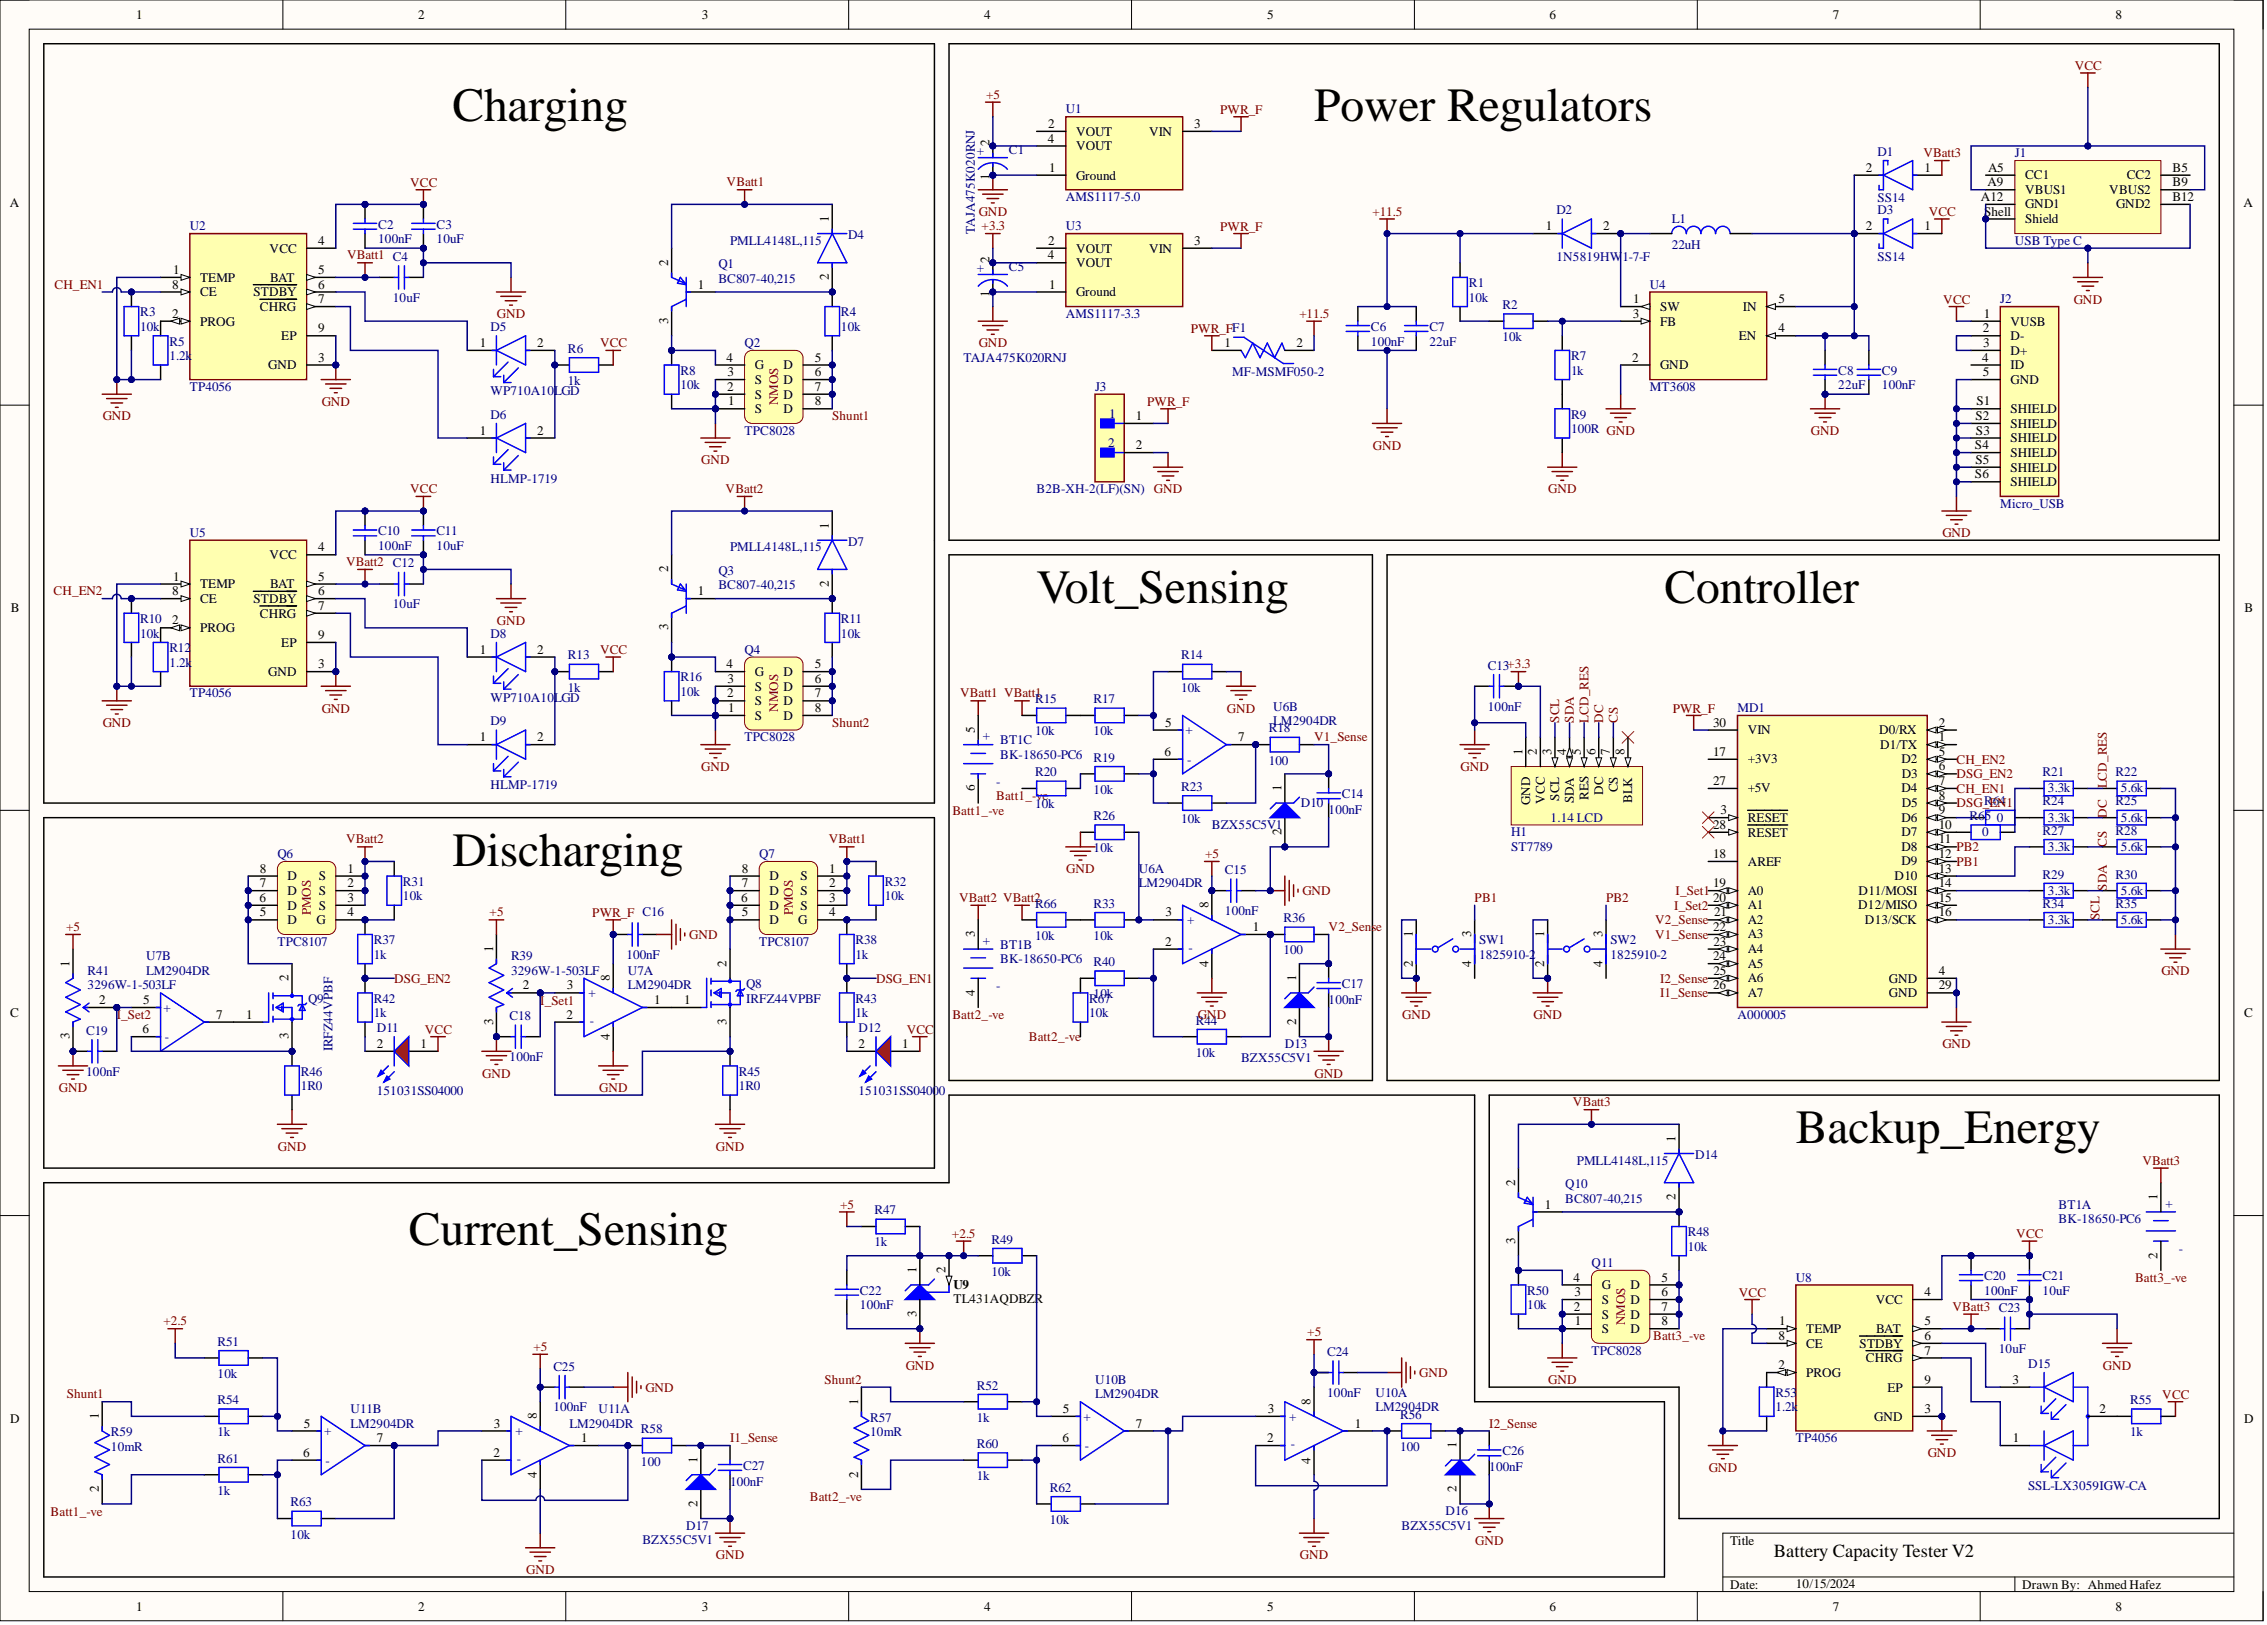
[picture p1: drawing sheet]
<svg xmlns="http://www.w3.org/2000/svg" width="393mm" height="282mm" viewBox="0 0 393 282" stroke-linecap="round" stroke-linejoin="round" font-family="sans-serif">
<defs><g id="words">
<g font-size="8.3">
<text x="78.5" y="21">Charging</text>
<text x="228" y="21">Power Regulators</text>
<text x="179.9" y="104.6">Volt_Sensing</text>
<text x="288.8" y="104.6">Controller</text>
<text x="78.5" y="150.2">Discharging</text>
<text x="311.6" y="198.3">Backup_Energy</text>
<text x="70.9" y="216">Current_Sensing</text>
</g>
<text font-size="3.2" x="307.8" y="270.2">Battery Capacity Tester V2</text>
<g font-size="2.3">
<text x="23.6" y="3.3">1</text>
<text x="72.5" y="3.3">2</text>
<text x="121.8" y="3.3">3</text>
<text x="170.7" y="3.3">4</text>
<text x="219.9" y="3.3">5</text>
<text x="268.9" y="3.3">6</text>
<text x="318" y="3.3">7</text>
<text x="367.1" y="3.3">8</text>
<text x="181.9" y="22.2">2</text>
<text x="186.7" y="23.5">VOUT</text>
<text x="199.4" y="23.5">VIN</text>
<text x="207.2" y="22.2">3</text>
<text x="171.7" y="25.3" transform="rotate(-90 171.7 25.3)">2</text>
<text x="181.8" y="24.7">4</text>
<text x="182.1" y="29.8">1</text>
<text x="186.7" y="26.1">VOUT</text>
<text x="323.8" y="29.8">2</text>
<text x="333.9" y="29.8">1</text>
<text x="345" y="29.8">A5</text>
<text x="377" y="29.8">B5</text>
<text x="1.7" y="35.9">A</text>
<text x="171.7" y="31.2" transform="rotate(-90 171.7 31.2)">1</text>
<text x="186.7" y="31.1">Ground</text>
<text x="343.7" y="34.9">A12</text>
<text x="344.9" y="32.3">A9</text>
<text x="351.4" y="31.1">CC1</text>
<text x="351.4" y="33.6">VBUS1</text>
<text x="366" y="33.6">VBUS2</text>
<text x="369" y="31.1">CC2</text>
<text x="377" y="34.9">B12</text>
<text x="377" y="32.3">B9</text>
<text x="389.3" y="35.9">A</text>
<text x="143.8" y="38.5" transform="rotate(-90 143.8 38.5)">1</text>
<text x="268.2" y="39.9">1</text>
<text x="278.2" y="39.9">2</text>
<text x="323.8" y="39.9">2</text>
<text x="333.9" y="39.9">1</text>
<text x="344.3" y="37.5">Shell</text>
<text x="351.4" y="38.7">Shield</text>
<text x="351.4" y="36.1">GND1</text>
<text x="367.2" y="36.1">GND2</text>
<text x="30.1" y="47.5">1</text>
<text x="46.8" y="43.8">VCC</text>
<text x="55.2" y="42.5">4</text>
<text x="55.2" y="47.5">5</text>
<text x="115.9" y="46.1" transform="rotate(-90 115.9 46.1)">2</text>
<text x="171.7" y="45.6" transform="rotate(-90 171.7 45.6)">2</text>
<text x="181.8" y="45">4</text>
<text x="181.9" y="42.5">2</text>
<text x="186.7" y="43.8">VOUT</text>
<text x="186.7" y="46.3">VOUT</text>
<text x="199.4" y="43.8">VIN</text>
<text x="207.2" y="42.5">3</text>
<text x="29.9" y="50.1">8</text>
<text x="34.7" y="48.9">TEMP</text>
<text x="34.7" y="51.4">CE</text>
<text x="44" y="51.4">STDBY</text>
<text x="45.1" y="53.9">CHRG</text>
<text x="46.9" y="48.9">BAT</text>
<text x="55.2" y="50.1">6</text>
<text x="55.2" y="52.6">7</text>
<text x="121.1" y="50.1">1</text>
<text x="143.8" y="48.6" transform="rotate(-90 143.8 48.6)">2</text>
<text x="171.7" y="51.5" transform="rotate(-90 171.7 51.5)">1</text>
<text x="182.1" y="50.1">1</text>
<text x="186.7" y="51.4">Ground</text>
<text x="283.4" y="52.6">1</text>
<text x="288" y="53.9">SW</text>
<text x="302.4" y="53.9">IN</text>
<text x="308.6" y="52.6">5</text>
<text x="29.9" y="55.1">2</text>
<text x="34.7" y="56.5">PROG</text>
<text x="48.8" y="59">EP</text>
<text x="55.2" y="57.7">9</text>
<text x="115.9" y="56.1" transform="rotate(-90 115.9 56.1)">3</text>
<text x="283.3" y="55.1">3</text>
<text x="288" y="56.5">FB</text>
<text x="301.7" y="59">EN</text>
<text x="308.6" y="57.7">4</text>
<text x="344" y="57.7">2</text>
<text x="344.2" y="55.1">1</text>
<text x="348.8" y="56.5">VUSB</text>
<text x="348.8" y="59">D-</text>
<text x="46.5" y="64.1">GND</text>
<text x="55.2" y="62.7">3</text>
<text x="83.3" y="60.2">1</text>
<text x="93.2" y="60.2">2</text>
<text x="126.1" y="62.7">4</text>
<text x="126.2" y="65.3">3</text>
<text x="131" y="64.1">G</text>
<text x="136" y="64.1">D</text>
<text x="141.4" y="65.3">6</text>
<text x="141.4" y="62.7">5</text>
<text x="212.5" y="60.2">1</text>
<text x="225" y="60.2">2</text>
<text x="283.2" y="62.7">2</text>
<text x="288" y="64.1">GND</text>
<text x="343.9" y="62.7">4</text>
<text x="344" y="65.3">5</text>
<text x="344.1" y="60.2">3</text>
<text x="348.8" y="61.5">D+</text>
<text x="348.8" y="64.1">ID</text>
<text x="126.2" y="67.8">2</text>
<text x="126.3" y="70.3">1</text>
<text x="131" y="71.7">S</text>
<text x="131" y="69.1">S</text>
<text x="131" y="66.6">S</text>
<text x="136" y="71.7">D</text>
<text x="136" y="69.1">D</text>
<text x="136" y="66.6">D</text>
<text x="141.4" y="70.3">8</text>
<text x="141.4" y="67.8">7</text>
<text x="342.9" y="70.3">S1</text>
<text x="348.8" y="66.6">GND</text>
<text x="348.8" y="71.7">SHIELD</text>
<text x="83.3" y="75.4">1</text>
<text x="93.2" y="75.4">2</text>
<text x="197.1" y="72.9">1</text>
<text x="197.1" y="77.9">2</text>
<text x="342.7" y="77.9">S4</text>
<text x="342.8" y="72.9">S2</text>
<text x="342.8" y="75.4">S3</text>
<text x="348.8" y="74.2">SHIELD</text>
<text x="348.8" y="76.7">SHIELD</text>
<text x="342.7" y="83">S6</text>
<text x="342.8" y="80.5">S5</text>
<text x="348.8" y="79.3">SHIELD</text>
<text x="348.8" y="81.8">SHIELD</text>
<text x="348.8" y="84.3">SHIELD</text>
<text x="55.2" y="95.6">4</text>
<text x="143.8" y="91.7" transform="rotate(-90 143.8 91.7)">1</text>
<text x="30.1" y="100.7">1</text>
<text x="46.8" y="97">VCC</text>
<text x="55.2" y="100.7">5</text>
<text x="115.9" y="99.3" transform="rotate(-90 115.9 99.3)">2</text>
<text x="143.8" y="101.8" transform="rotate(-90 143.8 101.8)">2</text>
<text x="1.9" y="106.2">B</text>
<text x="29.9" y="103.2">8</text>
<text x="34.7" y="102.1">TEMP</text>
<text x="34.7" y="104.6">CE</text>
<text x="44" y="104.6">STDBY</text>
<text x="45.1" y="107.1">CHRG</text>
<text x="46.9" y="102.1">BAT</text>
<text x="55.2" y="103.2">6</text>
<text x="55.2" y="105.8">7</text>
<text x="121.1" y="103.2">1</text>
<text x="389.5" y="106.2">B</text>
<text x="29.9" y="108.3">2</text>
<text x="34.7" y="109.7">PROG</text>
<text x="48.8" y="112.2">EP</text>
<text x="55.2" y="110.8">9</text>
<text x="83.3" y="113.4">1</text>
<text x="93.2" y="113.4">2</text>
<text x="115.9" y="109.3" transform="rotate(-90 115.9 109.3)">3</text>
<text x="46.5" y="117.3">GND</text>
<text x="55.2" y="115.9">3</text>
<text x="126.1" y="115.9">4</text>
<text x="126.2" y="118.4">3</text>
<text x="131" y="119.8">S</text>
<text x="131" y="117.3">G</text>
<text x="136" y="119.8">D</text>
<text x="136" y="117.3">D</text>
<text x="141.4" y="118.4">6</text>
<text x="141.4" y="115.9">5</text>
<text x="126.2" y="121">2</text>
<text x="126.3" y="123.5">1</text>
<text x="131" y="124.9">S</text>
<text x="131" y="122.3">S</text>
<text x="136" y="124.9">D</text>
<text x="136" y="122.3">D</text>
<text x="141.4" y="123.5">8</text>
<text x="141.4" y="121">7</text>
<text x="83.3" y="128.6">1</text>
<text x="93.2" y="128.6">2</text>
<text x="169.1" y="127.1" transform="rotate(-90 169.1 127.1)">5</text>
<text x="202.1" y="131.1">6</text>
<text x="202.2" y="126">5</text>
<text x="214.8" y="128.6">7</text>
<text x="264.1" y="130.9" transform="rotate(-90 264.1 130.9)">1</text>
<text x="266.7" y="130.9" transform="rotate(-90 266.7 130.9)">2</text>
<text x="269.2" y="130.9" transform="rotate(-90 269.2 130.9)">3</text>
<text x="271.7" y="130.9" transform="rotate(-90 271.7 130.9)">4</text>
<text x="274.3" y="130.9" transform="rotate(-90 274.3 130.9)">5</text>
<text x="276.8" y="130.9" transform="rotate(-90 276.8 130.9)">6</text>
<text x="279.3" y="130.9" transform="rotate(-90 279.3 130.9)">7</text>
<text x="281.9" y="130.9" transform="rotate(-90 281.9 130.9)">8</text>
<text x="297.2" y="131.1">17</text>
<text x="297.2" y="126">30</text>
<text x="303.2" y="127.4">VIN</text>
<text x="326" y="127.3">D0/RX</text>
<text x="326.2" y="129.8">D1/TX</text>
<text x="336.4" y="126">2</text>
<text x="336.4" y="128.6">1</text>
<text x="336.4" y="131.1">5</text>
<text x="169.1" y="137.3" transform="rotate(-90 169.1 137.3)">6</text>
<text x="222.3" y="137.3" transform="rotate(-90 222.3 137.3)">1</text>
<text x="278.2" y="137.9" transform="rotate(-90 278.2 137.9)">DC</text>
<text x="280.7" y="137.4" transform="rotate(-90 280.7 137.4)">CS</text>
<text x="297.2" y="136.2">27</text>
<text x="303.2" y="132.4">+3V3</text>
<text x="303.2" y="137.4">+5V</text>
<text x="329.9" y="132.4">D2</text>
<text x="329.9" y="137.4">D4</text>
<text x="330" y="134.9">D3</text>
<text x="336.4" y="133.6">6</text>
<text x="336.4" y="136.2">7</text>
<text x="265.5" y="139.6" transform="rotate(-90 265.5 139.6)">GND</text>
<text x="268" y="139.4" transform="rotate(-90 268 139.4)">VCC</text>
<text x="270.6" y="138.9" transform="rotate(-90 270.6 138.9)">SCL</text>
<text x="273.1" y="139.3" transform="rotate(-90 273.1 139.3)">SDA</text>
<text x="275.6" y="138.8" transform="rotate(-90 275.6 138.8)">RES</text>
<text x="283.2" y="139.3" transform="rotate(-90 283.2 139.3)">BLK</text>
<text x="297.2" y="143.8">28</text>
<text x="298.5" y="141.2">3</text>
<text x="303.2" y="142.6">RESET</text>
<text x="329.9" y="142.5">D6</text>
<text x="330" y="140">D5</text>
<text x="336.4" y="138.7">8</text>
<text x="336.4" y="141.2">9</text>
<text x="336.4" y="143.8">10</text>
<text x="222.3" y="144.9" transform="rotate(-90 222.3 144.9)">2</text>
<text x="297.2" y="148.8">18</text>
<text x="303.2" y="145.1">RESET</text>
<text x="329.9" y="145">D7</text>
<text x="329.9" y="147.6">D8</text>
<text x="336.4" y="146.3">11</text>
<text x="336.4" y="148.8">12</text>
<text x="45.1" y="151.4">8</text>
<text x="45.1" y="153.9">7</text>
<text x="49.9" y="152.7">D</text>
<text x="49.9" y="155.3">D</text>
<text x="55.3" y="152.7">S</text>
<text x="55.3" y="155.3">S</text>
<text x="60.3" y="151.4">1</text>
<text x="60.3" y="153.9">2</text>
<text x="128.7" y="151.4">8</text>
<text x="128.7" y="153.9">7</text>
<text x="133.5" y="152.7">D</text>
<text x="133.5" y="155.3">D</text>
<text x="138.9" y="152.7">S</text>
<text x="138.9" y="155.3">S</text>
<text x="143.9" y="151.4">1</text>
<text x="143.9" y="153.9">2</text>
<text x="297.2" y="153.9">19</text>
<text x="303.2" y="150.2">AREF</text>
<text x="303.2" y="155.2">A0</text>
<text x="322.5" y="155.2">D11/MOSI</text>
<text x="328.7" y="152.6">D10</text>
<text x="329.9" y="150.1">D9</text>
<text x="336.4" y="151.4">13</text>
<text x="336.4" y="153.9">14</text>
<text x="45" y="156.4">6</text>
<text x="45.1" y="159">5</text>
<text x="49.9" y="157.8">D</text>
<text x="49.9" y="160.3">D</text>
<text x="54.9" y="160.3">G</text>
<text x="55.3" y="157.8">S</text>
<text x="60.3" y="156.4">3</text>
<text x="60.3" y="159">4</text>
<text x="128.6" y="156.4">6</text>
<text x="128.7" y="159">5</text>
<text x="133.5" y="157.8">D</text>
<text x="133.5" y="160.3">D</text>
<text x="138.5" y="160.3">G</text>
<text x="138.9" y="157.8">S</text>
<text x="143.9" y="156.4">3</text>
<text x="143.9" y="159">4</text>
<text x="202.2" y="159">3</text>
<text x="209.7" y="157.5" transform="rotate(-90 209.7 157.5)">8</text>
<text x="217.4" y="161.5">1</text>
<text x="297.2" y="156.4">20</text>
<text x="297.2" y="161.5">22</text>
<text x="297.4" y="159">21</text>
<text x="303.2" y="157.7">A1</text>
<text x="303.2" y="160.2">A2</text>
<text x="322.4" y="157.7">D12/MISO</text>
<text x="323.6" y="160.2">D13/SCK</text>
<text x="336.4" y="156.4">15</text>
<text x="336.4" y="159">16</text>
<text x="12.1" y="167.7" transform="rotate(-90 12.1 167.7)">1</text>
<text x="85.5" y="165.1" transform="rotate(-90 85.5 165.1)">1</text>
<text x="126.1" y="167.7" transform="rotate(-90 126.1 167.7)">2</text>
<text x="169.1" y="162.6" transform="rotate(-90 169.1 162.6)">3</text>
<text x="202.2" y="164">2</text>
<text x="209.7" y="167.7" transform="rotate(-90 209.7 167.7)">4</text>
<text x="245.1" y="167.7" transform="rotate(-90 245.1 167.7)">2</text>
<text x="245.1" y="162.6" transform="rotate(-90 245.1 162.6)">1</text>
<text x="255.3" y="167.7" transform="rotate(-90 255.3 167.7)">4</text>
<text x="255.3" y="162.6" transform="rotate(-90 255.3 162.6)">3</text>
<text x="267.9" y="167.7" transform="rotate(-90 267.9 167.7)">2</text>
<text x="267.9" y="162.6" transform="rotate(-90 267.9 162.6)">1</text>
<text x="278.1" y="167.7" transform="rotate(-90 278.1 167.7)">4</text>
<text x="278.1" y="162.6" transform="rotate(-90 278.1 162.6)">3</text>
<text x="297.2" y="166.6">24</text>
<text x="297.3" y="164">23</text>
<text x="303.2" y="162.8">A3</text>
<text x="303.2" y="165.3">A4</text>
<text x="303.2" y="167.8">A5</text>
<text x="50.1" y="170.2" transform="rotate(-90 50.1 170.2)">2</text>
<text x="90.7" y="171.6">2</text>
<text x="98.4" y="171.6">3</text>
<text x="105.8" y="170.2" transform="rotate(-90 105.8 170.2)">8</text>
<text x="169.1" y="172.8" transform="rotate(-90 169.1 172.8)">4</text>
<text x="224.9" y="170.2" transform="rotate(-90 224.9 170.2)">1</text>
<text x="297.2" y="171.6">26</text>
<text x="297.3" y="169.1">25</text>
<text x="303.2" y="170.4">A6</text>
<text x="303.2" y="172.9">A7</text>
<text x="327.7" y="170.5">GND</text>
<text x="327.7" y="173">GND</text>
<text x="336.4" y="169.1">4</text>
<text x="336.4" y="171.6">29</text>
<text x="1.8" y="176.4">C</text>
<text x="17.2" y="174.2">2</text>
<text x="24.7" y="179.2">6</text>
<text x="24.8" y="174.2">5</text>
<text x="37.5" y="176.7">7</text>
<text x="42.7" y="176.7">1</text>
<text x="85.5" y="177.7" transform="rotate(-90 85.5 177.7)">3</text>
<text x="98.3" y="176.7">2</text>
<text x="113.5" y="174.2">1</text>
<text x="118.7" y="174.2">1</text>
<text x="126.1" y="177.7" transform="rotate(-90 126.1 177.7)">3</text>
<text x="224.9" y="177.8" transform="rotate(-90 224.9 177.8)">2</text>
<text x="389.4" y="176.4">C</text>
<text x="12.1" y="180.2" transform="rotate(-90 12.1 180.2)">3</text>
<text x="50.1" y="180.2" transform="rotate(-90 50.1 180.2)">3</text>
<text x="65.4" y="181.8">2</text>
<text x="73" y="181.8">1</text>
<text x="105.8" y="180.4" transform="rotate(-90 105.8 180.4)">4</text>
<text x="149" y="181.8">2</text>
<text x="156.6" y="181.8">1</text>
<text x="290.7" y="198.1" transform="rotate(-90 290.7 198.1)">1</text>
<text x="262.9" y="205.7" transform="rotate(-90 262.9 205.7)">2</text>
<text x="268" y="209.6">1</text>
<text x="290.7" y="208.2" transform="rotate(-90 290.7 208.2)">2</text>
<text x="374.3" y="208.2" transform="rotate(-90 374.3 208.2)">1</text>
<text x="262.9" y="215.7" transform="rotate(-90 262.9 215.7)">3</text>
<text x="159" y="220.9" transform="rotate(-90 159 220.9)">1</text>
<text x="164.1" y="220.9" transform="rotate(-90 164.1 220.9)">2</text>
<text x="374.3" y="218.3" transform="rotate(-90 374.3 218.3)">2</text>
<text x="165.4" y="223.6">U9</text>
<text x="165.4" y="226.1">TL431AQDBZR</text>
<text x="273" y="222.3">4</text>
<text x="273.1" y="227.4">2</text>
<text x="273.2" y="224.8">3</text>
<text x="277.9" y="226.2">S</text>
<text x="277.9" y="223.6">G</text>
<text x="282.9" y="226.2">D</text>
<text x="282.9" y="223.6">D</text>
<text x="288.3" y="227.4">7</text>
<text x="288.3" y="224.8">6</text>
<text x="288.3" y="222.3">5</text>
<text x="325.4" y="226.2">VCC</text>
<text x="333.9" y="224.8">4</text>
<text x="159" y="228.4" transform="rotate(-90 159 228.4)">3</text>
<text x="273.3" y="229.9">1</text>
<text x="277.9" y="231.2">S</text>
<text x="277.9" y="228.7">S</text>
<text x="282.9" y="231.2">D</text>
<text x="282.9" y="228.7">D</text>
<text x="288.3" y="229.9">8</text>
<text x="308.6" y="232.4">8</text>
<text x="308.7" y="229.9">1</text>
<text x="313.4" y="231.2">TEMP</text>
<text x="313.4" y="233.8">CE</text>
<text x="322.7" y="233.8">STDBY</text>
<text x="325.5" y="231.2">BAT</text>
<text x="333.9" y="229.9">5</text>
<text x="333.9" y="232.4">6</text>
<text x="308.6" y="237.5">2</text>
<text x="313.4" y="238.8">PROG</text>
<text x="323.8" y="236.3">CHRG</text>
<text x="333.9" y="235">7</text>
<text x="148.9" y="243.6" transform="rotate(-90 148.9 243.6)">1</text>
<text x="184.4" y="245.1">5</text>
<text x="220" y="245.1">3</text>
<text x="227.4" y="243.6" transform="rotate(-90 227.4 243.6)">8</text>
<text x="327.5" y="241.4">EP</text>
<text x="333.9" y="240">9</text>
<text x="333.9" y="245.1">3</text>
<text x="349.2" y="240">3</text>
<text x="364.3" y="245.1">2</text>
<text x="1.8" y="246.8">D</text>
<text x="17.1" y="246.2" transform="rotate(-90 17.1 246.2)">1</text>
<text x="52.7" y="247.6">5</text>
<text x="65.4" y="250.2">7</text>
<text x="85.7" y="247.6">3</text>
<text x="93.1" y="246.2" transform="rotate(-90 93.1 246.2)">8</text>
<text x="100.8" y="250.2">1</text>
<text x="184.3" y="250.2">6</text>
<text x="197.1" y="247.6">7</text>
<text x="219.9" y="250.2">2</text>
<text x="235.1" y="247.6">1</text>
<text x="252.7" y="251.2" transform="rotate(-90 252.7 251.2)">1</text>
<text x="325.2" y="246.4">GND</text>
<text x="349.3" y="250.2">1</text>
<text x="389.4" y="246.8">D</text>
<text x="52.6" y="252.7">6</text>
<text x="85.6" y="252.7">2</text>
<text x="93.1" y="256.4" transform="rotate(-90 93.1 256.4)">4</text>
<text x="121" y="253.8" transform="rotate(-90 121 253.8)">1</text>
<text x="148.9" y="256.3" transform="rotate(-90 148.9 256.3)">2</text>
<text x="227.4" y="253.9" transform="rotate(-90 227.4 253.9)">4</text>
<text x="17.1" y="258.8" transform="rotate(-90 17.1 258.8)">2</text>
<text x="121" y="261.4" transform="rotate(-90 121 261.4)">2</text>
<text x="252.7" y="258.8" transform="rotate(-90 252.7 258.8)">2</text>
<text x="300.2" y="268">Title</text>
<text x="300.2" y="275.6">Date:</text>
<text x="311.6" y="275.5">10/15/2024</text>
<text x="350.9" y="275.6">Drawn By: Ahmed Hafez</text>
<text x="23.6" y="279.4">1</text>
<text x="72.5" y="279.4">2</text>
<text x="121.8" y="279.4">3</text>
<text x="170.7" y="279.4">4</text>
<text x="219.9" y="279.4">5</text>
<text x="268.9" y="279.4">6</text>
<text x="318" y="279.4">7</text>
<text x="367.1" y="279.4">8</text>
</g>
<g font-size="2.3" fill="#800000">
<text x="171.1" y="17.1">+5</text>
<text x="360" y="12.1">VCC</text>
<text x="211.7" y="19.7">PWR_F</text>
<text x="333.7" y="27.3">VBatt3</text>
<text x="71.2" y="32.4">VCC</text>
<text x="126.1" y="32.3">VBatt1</text>
<text x="169.8" y="37.5">GND</text>
<text x="170.3" y="39.9">+3.3</text>
<text x="211.7" y="40">PWR_F</text>
<text x="238.1" y="37.4">+11.5</text>
<text x="334.7" y="37.5">VCC</text>
<text x="60.2" y="45">VBatt1 C4</text>
<text x="9.5" y="50.1">CH_EN1</text>
<text x="337.2" y="52.7">VCC</text>
<text x="359.8" y="52.7">GND</text>
<text x="86.2" y="55.2">GND</text>
<text x="206.6" y="57.7">PWR_FF1</text>
<text x="225.5" y="55.1">+11.5</text>
<text x="104.1" y="60.3">VCC</text>
<text x="169.8" y="60.3">GND</text>
<text x="55.8" y="70.4">GND</text>
<text x="199" y="70.4">PWR_F</text>
<text x="17.8" y="72.9">GND</text>
<text x="144.4" y="72.9">Shunt1</text>
<text x="314.2" y="75.5">GND</text>
<text x="121.7" y="80.5">GND</text>
<text x="238.2" y="78">GND</text>
<text x="71.2" y="85.6">VCC</text>
<text x="125.9" y="85.5">VBatt2</text>
<text x="268.6" y="85.6">GND</text>
<text x="337" y="93.2">GND</text>
<text x="60" y="98.2">VBatt2 C12</text>
<text x="9.3" y="103.2">CH_EN2</text>
<text x="86.2" y="108.4">GND</text>
<text x="104.1" y="113.5">VCC</text>
<text x="55.8" y="123.6">GND</text>
<text x="166.6" y="121">VBatt1 VBatt1</text>
<text x="212.9" y="123.6">GND</text>
<text x="270.6" y="125.4" transform="rotate(-90 270.6 125.4)">SCL</text>
<text x="273.1" y="125.4" transform="rotate(-90 273.1 125.4)">SDA</text>
<text x="275.6" y="125.4" transform="rotate(-90 275.6 125.4)">LCD_RES</text>
<text x="278.2" y="125.4" transform="rotate(-90 278.2 125.4)">DC</text>
<text x="280.7" y="125.4" transform="rotate(-90 280.7 125.4)">CS</text>
<text x="290.2" y="123.6">PWR_F</text>
<text x="17.8" y="126.1">GND</text>
<text x="144.4" y="126.1">Shunt2</text>
<text x="228" y="128.6">V1_Sense</text>
<text x="121.7" y="133.7">GND</text>
<text x="253.4" y="133.7">GND</text>
<text x="339.5" y="137.5">CH_EN1</text>
<text x="339.5" y="132.5">CH_EN2</text>
<text x="339.5" y="135">DSG_EN2</text>
<text x="365.6" y="136.8" transform="rotate(-90 365.6 136.8)">LCD_RES</text>
<text x="165.3" y="141.3">Batt1_-ve</text>
<text x="172.9" y="138.8">Batt1_-ve</text>
<text x="339.5" y="140.1">DSG_R64</text>
<text x="345.2" y="140.1">EN1</text>
<text x="365.6" y="141.8" transform="rotate(-90 365.6 141.8)">DC</text>
<text x="60" y="146.3">VBatt2</text>
<text x="143.8" y="146.3">VBatt1</text>
<text x="209.1" y="148.8">+5</text>
<text x="339.5" y="147.7">PB2</text>
<text x="365.6" y="146.9" transform="rotate(-90 365.6 146.9)">CS</text>
<text x="185" y="151.5">GND</text>
<text x="226" y="155.3">GND</text>
<text x="290.7" y="155.3">I_Set1</text>
<text x="339.5" y="150.2">PB1</text>
<text x="365.6" y="154.5" transform="rotate(-90 365.6 154.5)">SDA</text>
<text x="11.5" y="161.5">+5</text>
<text x="85" y="159">+5</text>
<text x="102.8" y="159.1">PWR_F C16</text>
<text x="166.4" y="156.4">VBatt2 VBatt2</text>
<text x="230.5" y="161.5">V2_Sense</text>
<text x="255.9" y="156.4">PB1</text>
<text x="278.7" y="156.4">PB2</text>
<text x="287.2" y="160.3">V2_Sense</text>
<text x="290.5" y="157.8">I_Set2</text>
<text x="364.3" y="159.6" transform="rotate(-90 364.3 159.6)">SCL</text>
<text x="119.6" y="162.9">GND</text>
<text x="287.2" y="162.9">V1_Sense</text>
<text x="68.4" y="170.5">DSG_EN2</text>
<text x="152" y="170.5">DSG_EN1</text>
<text x="288" y="170.5">I2_Sense</text>
<text x="288" y="173">I1_Sense</text>
<text x="375" y="169.2">GND</text>
<text x="20.3" y="176.8">I_Set2</text>
<text x="73.7" y="179.3">VCC</text>
<text x="93.7" y="174.3">I_Set1</text>
<text x="157.3" y="179.3">VCC</text>
<text x="165.3" y="176.8">Batt2_-ve</text>
<text x="207.8" y="176.8">GND</text>
<text x="243.3" y="176.8">GND</text>
<text x="266.1" y="176.8">GND</text>
<text x="178.5" y="180.6">Batt2_-ve</text>
<text x="337" y="181.8">GND</text>
<text x="10.2" y="189.4">GND</text>
<text x="83.7" y="186.9">GND</text>
<text x="104" y="189.4">GND</text>
<text x="228.1" y="186.9">GND</text>
<text x="272.9" y="191.9">VBatt3</text>
<text x="48.2" y="199.6">GND</text>
<text x="124.2" y="199.6">GND</text>
<text x="371.7" y="202">VBatt3</text>
<text x="145.8" y="209.6">+5</text>
<text x="165.2" y="214.7">+2.5</text>
<text x="349.9" y="214.8">VCC</text>
<text x="301.7" y="224.9">VCC</text>
<text x="338.8" y="227.4">VBatt3 C23</text>
<text x="370.5" y="222.4">Batt3_-ve</text>
<text x="28.4" y="229.9">+2.5</text>
<text x="226.8" y="231.7">+5</text>
<text x="286.9" y="232.5">Batt3_-ve</text>
<text x="92.6" y="234.3">+5</text>
<text x="157.2" y="237.6">GND</text>
<text x="246.2" y="238.8">GND</text>
<text x="364.9" y="237.6">GND</text>
<text x="11.6" y="242.6">Shunt1</text>
<text x="112" y="241.4">GND</text>
<text x="143" y="240">Shunt2</text>
<text x="268.6" y="240.1">GND</text>
<text x="375.2" y="242.6">VCC</text>
<text x="126.7" y="250.2">I1_Sense</text>
<text x="258.4" y="247.6">I2_Sense</text>
<text x="296.5" y="255.3">GND</text>
<text x="334.5" y="252.8">GND</text>
<text x="8.8" y="262.9">Batt1_-ve</text>
<text x="140.5" y="260.4">Batt2_-ve</text>
<text x="256" y="268">GND</text>
<text x="91.3" y="273">GND</text>
<text x="124.2" y="270.5">GND</text>
<text x="225.6" y="270.5">GND</text>
</g>
<g font-size="2.3" fill="#000080">
<text x="184.9" y="19.7">U1</text>
<text x="169.5" y="26.8">+</text>
<text x="175.1" y="26.8">C1</text>
<text x="325.8" y="27">D1</text>
<text x="349.6" y="27.3">J1</text>
<text x="184.9" y="34.9">AMS1117-5.0</text>
<text x="325.8" y="35.1">SS14</text>
<text x="32.9" y="39.9">U2</text>
<text x="65.6" y="39.7">C2</text>
<text x="75.7" y="39.7">C3</text>
<text x="147.2" y="41.4">D4</text>
<text x="169.1" y="40.5" transform="rotate(-90 169.1 40.5)">TAJA475K020RNJ</text>
<text x="184.9" y="39.9">U3</text>
<text x="270.1" y="37.1">D2</text>
<text x="290.1" y="38.7">L1</text>
<text x="325.8" y="37.1">D3</text>
<text x="65.6" y="42.2">100nF</text>
<text x="75.7" y="42.2">10uF</text>
<text x="124.6" y="46.5">Q1</text>
<text x="126.7" y="42.5">PMLL4148L,115</text>
<text x="169.5" y="47.1">+</text>
<text x="175.1" y="47">C5</text>
<text x="270.1" y="45.2">1N5819HW</text>
<text x="281.5" y="45.2">1-7-F</text>
<text x="290.1" y="43.2">22uH</text>
<text x="325.8" y="45.2">SS14</text>
<text x="349.6" y="42.5">USB Type C</text>
<text x="68.1" y="52.3">10uF</text>
<text x="124.6" y="49">BC807-40,215</text>
<text x="254.9" y="52.3">10k</text>
<text x="254.9" y="49.8">R1</text>
<text x="260.7" y="53.6">R2</text>
<text x="286.3" y="50.1">U4</text>
<text x="347.1" y="52.6">J2</text>
<text x="24.3" y="57.4">10k</text>
<text x="24.3" y="54.9">R3</text>
<text x="29.4" y="59.9">R5</text>
<text x="85.1" y="57.4">D5</text>
<text x="145.9" y="57.4">10k</text>
<text x="145.9" y="54.9">R4</text>
<text x="184.9" y="55.1">AMS1117-3.3</text>
<text x="237.9" y="59.9">100nF</text>
<text x="237.9" y="57.4">C6</text>
<text x="248" y="59.9">22uF</text>
<text x="248" y="57.4">C7</text>
<text x="260.7" y="59.2">10k</text>
<text x="29.4" y="62.5">1.2k</text>
<text x="98.5" y="61.2">R6</text>
<text x="118.1" y="65">R8</text>
<text x="129.2" y="60.2">Q2</text>
<text x="167.2" y="62.7">TAJA475K020RNJ</text>
<text x="213.8" y="65.3">MF-MSMF050-2</text>
<text x="272.6" y="65">1k</text>
<text x="272.6" y="62.5">R7</text>
<text x="318.9" y="65">C8</text>
<text x="326.5" y="65">C9</text>
<text x="32.9" y="67.8">TP4056</text>
<text x="85.1" y="68.5">WP710A10LGD</text>
<text x="98.5" y="66.8">1k</text>
<text x="118.1" y="67.5">10k</text>
<text x="190" y="67.8">J3</text>
<text x="286.3" y="67.8">MT3608</text>
<text x="318.9" y="67.5">22uF</text>
<text x="326.5" y="67.5">100nF</text>
<text x="85.1" y="72.6">D6</text>
<text x="129.2" y="75.4">TPC8028</text>
<text x="192.3" y="77.5">2</text>
<text x="192.4" y="72.4">1</text>
<text x="272.6" y="75.1">100R GND</text>
<text x="272.6" y="72.6">R9</text>
<text x="85.1" y="83.7">HLMP-1719</text>
<text x="179.9" y="85.5">B2B-XH-2(LF)(SN) GND</text>
<text x="347.1" y="88.1">Micro_USB</text>
<text x="32.9" y="93.1">U5</text>
<text x="65.6" y="95.4">100nF</text>
<text x="65.6" y="92.9">C10</text>
<text x="75.7" y="95.4">10uF</text>
<text x="75.7" y="92.9">C11</text>
<text x="126.7" y="95.6">PMLL4148L,115</text>
<text x="147.2" y="94.6">D7</text>
<text x="124.6" y="99.7">Q3</text>
<text x="68.1" y="105.5">10uF</text>
<text x="124.6" y="102.2">BC807-40,215</text>
<text x="24.3" y="110.6">10k</text>
<text x="24.3" y="108.1">R10</text>
<text x="29.4" y="113.1">R12</text>
<text x="85.1" y="110.6">D8</text>
<text x="129.2" y="113.4">Q4</text>
<text x="145.9" y="110.6">10k</text>
<text x="145.9" y="108.1">R11</text>
<text x="29.4" y="115.7">1.2k</text>
<text x="98.5" y="120">1k</text>
<text x="98.5" y="114.4">R13</text>
<text x="118.1" y="118.2">R16</text>
<text x="204.9" y="120">10k</text>
<text x="204.9" y="114.4">R14</text>
<text x="258.1" y="116.2">C13+3.3</text>
<text x="32.9" y="121">TP4056</text>
<text x="85.1" y="121.7">WP710A10LGD</text>
<text x="85.1" y="125.8">D9</text>
<text x="118.1" y="120.7">10k</text>
<text x="179.6" y="122">R15</text>
<text x="189.7" y="122">R17</text>
<text x="220.9" y="123.3">U6B</text>
<text x="220.9" y="125.8">LM2904DR</text>
<text x="258.1" y="123.3">100nF</text>
<text x="301.5" y="123.5">MD1</text>
<text x="129.2" y="128.6">TPC8028</text>
<text x="171.8" y="128.4" transform="rotate(-90 171.8 128.4)">+</text>
<text x="173.5" y="129.1">BT1C</text>
<text x="173.5" y="131.6">BK-18650-PC6</text>
<text x="179.6" y="127.6">10k</text>
<text x="189.7" y="127.6">10k</text>
<text x="205.7" y="127.4">+</text>
<text x="220.1" y="127.1">R18</text>
<text x="85.1" y="136.9">HLMP-1719</text>
<text x="172.9" y="136.3">-</text>
<text x="179.6" y="134.7">R20</text>
<text x="189.7" y="137.7">10k</text>
<text x="189.7" y="132.1">R19</text>
<text x="204.9" y="137.2">R23</text>
<text x="206" y="132.5">-</text>
<text x="220.1" y="132.6">100</text>
<text x="354.4" y="134.7">R21</text>
<text x="355.3" y="137.4">3.3k</text>
<text x="367.1" y="134.7">R22</text>
<text x="368" y="137.4">5.6k</text>
<text x="179.6" y="140.2">10k</text>
<text x="189.7" y="142.3">R26</text>
<text x="204.9" y="142.8">10k</text>
<text x="210.3" y="143.8">BZX55C5V1</text>
<text x="225.7" y="140">D10</text>
<text x="230.5" y="141.2">100nF</text>
<text x="232.8" y="138.5">C14</text>
<text x="269" y="142.5">1.14 LCD</text>
<text x="341.7" y="142.3">R65</text>
<text x="346.5" y="142.5">0</text>
<text x="354.4" y="139.7">R24</text>
<text x="355.3" y="142.5">3.3k</text>
<text x="367.1" y="139.7">R25</text>
<text x="368" y="142.5">5.6k</text>
<text x="48.1" y="148.8">Q6</text>
<text x="131.7" y="148.8">Q7</text>
<text x="189.7" y="147.8">10k</text>
<text x="262.2" y="145">H1</text>
<text x="262.2" y="147.6">ST7789</text>
<text x="343.9" y="145">0</text>
<text x="354.4" y="144.8">R27</text>
<text x="355.3" y="147.6">3.3k</text>
<text x="367.1" y="144.8">R28</text>
<text x="368" y="147.6">5.6k</text>
<text x="69.9" y="153.6">R31</text>
<text x="153.5" y="153.6">R32</text>
<text x="197.6" y="151.4">U6A</text>
<text x="197.6" y="153.9">LM2904DR</text>
<text x="212.5" y="151.6">C15</text>
<text x="354.4" y="152.4">R29</text>
<text x="355.3" y="155.2">3.3k</text>
<text x="367.1" y="152.4">R30</text>
<text x="368" y="155.2">5.6k</text>
<text x="69.9" y="156.2">10k</text>
<text x="153.5" y="156.2">10k</text>
<text x="179.6" y="157.4">R66</text>
<text x="189.7" y="157.4">R33</text>
<text x="206" y="160.3">+</text>
<text x="212.5" y="158.7">100nF</text>
<text x="222.7" y="160">R36</text>
<text x="354.4" y="157.4">R34</text>
<text x="355.3" y="160.2">3.3k</text>
<text x="367.1" y="157.4">R35</text>
<text x="368" y="160.2">5.6k</text>
<text x="25.3" y="166.6">U7B</text>
<text x="48.1" y="164">TPC8107</text>
<text x="64.9" y="166.3">1k</text>
<text x="64.9" y="163.8">R37</text>
<text x="88.7" y="166.6">R39</text>
<text x="108.7" y="166.3">100nF</text>
<text x="131.7" y="164">TPC8107</text>
<text x="148.5" y="166.3">1k</text>
<text x="148.5" y="163.8">R38</text>
<text x="171.8" y="163.9" transform="rotate(-90 171.8 163.9)">+</text>
<text x="173.5" y="164.5">BT1B</text>
<text x="173.5" y="167.1">BK-18650-PC6</text>
<text x="179.6" y="163">10k</text>
<text x="189.7" y="163">10k</text>
<text x="189.7" y="167.6">R40</text>
<text x="206.2" y="165.1">-</text>
<text x="222.7" y="165.6">100</text>
<text x="256.6" y="163.8">SW1</text>
<text x="256.6" y="166.3">1825910-2</text>
<text x="279.4" y="163.8">SW2</text>
<text x="279.4" y="166.3">1825910-2</text>
<text x="15.2" y="169.1">R41</text>
<text x="15.2" y="171.6">3296W-1-503LF</text>
<text x="25.3" y="169.1">LM2904DR</text>
<text x="53.5" y="173.9">Q9</text>
<text x="64.9" y="173.9">R42</text>
<text x="88.7" y="169.1">3296W-1-503LF</text>
<text x="102.1" y="173">+</text>
<text x="108.9" y="169.1">U7A</text>
<text x="108.9" y="171.6">LM2904DR</text>
<text x="129.5" y="171.4">Q8</text>
<text x="129.5" y="173.9">IRFZ44VPBF</text>
<text x="148.5" y="173.9">R43</text>
<text x="172.9" y="171.7">-</text>
<text x="189" y="173.9">R67</text>
<text x="189.7" y="173.2">10k</text>
<text x="232.8" y="171.4">C17</text>
<text x="14.9" y="179.5">C19</text>
<text x="28.4" y="175.5">+</text>
<text x="64.9" y="176.4">1k</text>
<text x="65.4" y="179">D11</text>
<text x="88.4" y="177">C18</text>
<text x="102.3" y="177.8">-</text>
<text x="148.5" y="176.4">1k</text>
<text x="149" y="179">D12</text>
<text x="189" y="176.4">10k</text>
<text x="207.5" y="177.7">R44</text>
<text x="230.5" y="174.2">100nF</text>
<text x="301.5" y="176.7">A000005</text>
<text x="28.6" y="180.6">-</text>
<text x="57.7" y="182.4" transform="rotate(-90 57.7 182.4)">IRFZ44VPBF</text>
<text x="88.4" y="184">100nF</text>
<text x="207.5" y="183.3">10k</text>
<text x="215.3" y="184.3">BZX55C5V1</text>
<text x="222.9" y="181.8">D13</text>
<text x="14.9" y="186.6">100nF</text>
<text x="52.2" y="189.1">1R0</text>
<text x="52.2" y="186.6">R46</text>
<text x="65.4" y="189.9">151031SS04000</text>
<text x="128.2" y="189.1">1R0</text>
<text x="128.2" y="186.6">R45</text>
<text x="149" y="189.9">151031SS04000</text>
<text x="273.6" y="202">PMLL4148L,115</text>
<text x="294.1" y="201">D14</text>
<text x="271.6" y="206.1">Q10</text>
<text x="271.6" y="208.6">BC807-40,215</text>
<text x="357.2" y="209.6">BT1A</text>
<text x="377" y="209.5" transform="rotate(-90 377 209.5)">+</text>
<text x="151.7" y="210.6">R47</text>
<text x="172" y="215.7">R49</text>
<text x="292.9" y="214.4">R48</text>
<text x="357.2" y="212.2">BK-18650-PC6</text>
<text x="151.7" y="216.2">1k</text>
<text x="172" y="221.3">10k</text>
<text x="276.1" y="219.8">Q11</text>
<text x="292.9" y="217">10k</text>
<text x="378.1" y="217.3">-</text>
<text x="149.2" y="227.1">100nF</text>
<text x="149.2" y="224.6">C22</text>
<text x="265" y="227.1">10k</text>
<text x="265" y="224.6">R50</text>
<text x="311.6" y="222.3">U8</text>
<text x="344.3" y="224.6">100nF</text>
<text x="344.3" y="222">C20</text>
<text x="354.4" y="224.6">10uF</text>
<text x="354.4" y="222">C21</text>
<text x="37.7" y="233.4">R51</text>
<text x="37.7" y="239">10k</text>
<text x="96" y="237.7">C25</text>
<text x="230.3" y="235.2">C24</text>
<text x="276.1" y="235">TPC8028</text>
<text x="346.8" y="234.7">10uF</text>
<text x="351.9" y="237.2">D15</text>
<text x="37.7" y="243.6">R54</text>
<text x="60.8" y="245.1">U11B</text>
<text x="96" y="244.8">100nF</text>
<text x="103.9" y="245.1">U11A</text>
<text x="169.5" y="241">R52</text>
<text x="190" y="240">U10B</text>
<text x="190" y="242.6">LM2904DR</text>
<text x="230.3" y="242.3">100nF</text>
<text x="238.6" y="242.3">U10A</text>
<text x="238.6" y="244.8">LM2904DR</text>
<text x="308.1" y="244.8">1.2k</text>
<text x="308.1" y="242.3">R53</text>
<text x="369.6" y="243.6">R55</text>
<text x="19.3" y="251.7">10mR</text>
<text x="19.3" y="249.1">R59</text>
<text x="37.7" y="249.1">1k</text>
<text x="56.2" y="249">+</text>
<text x="60.8" y="247.6">LM2904DR</text>
<text x="89.4" y="249">+</text>
<text x="98.8" y="247.6">LM2904DR</text>
<text x="111.2" y="248.6">R58</text>
<text x="151" y="249.1">10mR</text>
<text x="151" y="246.6">R57</text>
<text x="169.5" y="246.6">1k</text>
<text x="169.5" y="251.2">R60</text>
<text x="188" y="246.4">+</text>
<text x="188.2" y="251.5">-</text>
<text x="223.7" y="246.4">+</text>
<text x="223.9" y="251.2">-</text>
<text x="242.9" y="251.7">100</text>
<text x="242.9" y="246.1">R56</text>
<text x="311.6" y="250.2">TP4056</text>
<text x="369.6" y="249.1">1k</text>
<text x="37.7" y="253.7">R61</text>
<text x="56.5" y="254">-</text>
<text x="89.7" y="253.8">-</text>
<text x="111.2" y="254.2">100</text>
<text x="126.7" y="257.7">100nF</text>
<text x="128.9" y="255">C27</text>
<text x="169.5" y="256.7">1k</text>
<text x="258.4" y="255.2">100nF</text>
<text x="260.7" y="252.4">C26</text>
<text x="37.7" y="259.3">1k</text>
<text x="50.4" y="261.3">R63</text>
<text x="182.1" y="258.8">R62</text>
<text x="250.8" y="262.8">D16</text>
<text x="351.9" y="258.5">SSL-LX3059IGW-CA</text>
<text x="50.4" y="266.9">10k</text>
<text x="111.5" y="267.9">BZX55C5V1</text>
<text x="119.1" y="265.3">D17</text>
<text x="182.1" y="264.3">10k</text>
<text x="243.2" y="265.3">BZX55C5V1</text>
</g>
<g font-size="2.3" fill="#900">
<text x="135" y="70.3" transform="rotate(-90 135 70.3)">NMOS</text>
<text x="135" y="123.5" transform="rotate(-90 135 123.5)">NMOS</text>
<text x="54" y="158.8" transform="rotate(-90 54 158.8)">PMOS</text>
<text x="137.6" y="158.8" transform="rotate(-90 137.6 158.8)">PMOS</text>
<text x="282" y="229.9" transform="rotate(-90 282 229.9)">NMOS</text>
</g>
</g></defs>
<path d="M0 0h392.7v281.1h-392.7z" fill-rule="evenodd" fill="#fffcf8"/>
<path d="M0 0h392.7v281.1h-392.7z" fill="none" stroke="#000" stroke-width=".17"/>
<path d="M5.1 5.1h382.5v271h-382.5z" fill-rule="evenodd" fill="#fffcf8"/>
<g fill="none" stroke="#000" stroke-width=".17">
<path d="M0 0h5.1M49.1 0v5.1M98.2 0v5.1M147.2 0v5.1M196.3 0v5.1M245.4 0v5.1M294.5 0v5.1M343.6 0v5.1M387.6 0h5.1v5.1M5.1 5.1h382.5v271h-382.5zM0 70.3h5.1M387.6 70.3h5.1"/>
<path d="M0 140.6h5.1M387.6 140.6h5.1M0 210.8h5.1M387.6 210.8h5.1M49.1 276.1v5M98.2 276.1v5M147.2 276.1v5M196.3 276.1v5M245.4 276.1v5M294.5 276.1v5M343.6 276.1v5M392.7 276.1v5"/>
</g>
<circle cx="339.5" cy="172.2" r=".51" fill="#000080"/>
<circle cx="339.5" cy="172.2" r=".51" fill="none" stroke="#000080" stroke-width=".17"/>
<path d="M301.5 124.1h32.9v50.7h-32.9z" fill-rule="evenodd" fill="#ffffb0"/>
<path d="M301.5 124.1h32.9v50.7h-32.9z" fill="none" stroke="#800000" stroke-width=".25"/>
<path d="M296.4 131.7h5.1M296.4 126.6h5.1M334.4 126.6h5.1" fill="none" stroke="#000" stroke-width=".25"/>
<path d="M334.4 126.6l1.5-.5v1z" fill="#f8fcff"/>
<path d="M334.4 126.6l1.5-.5v1z" fill="none" stroke="#000" stroke-width=".17"/>
<path d="M336.2 126.1l1.5 .5-1.5 .5z" fill="#f8fcff"/>
<path d="M336.2 126.1l1.5 .5-1.5 .5z" fill="none" stroke="#000" stroke-width=".17"/>
<path d="M334.4 129.2h5.1" fill="none" stroke="#000" stroke-width=".25"/>
<path d="M334.4 129.2l1.5-.5v1z" fill="#f8fcff"/>
<path d="M334.4 129.2l1.5-.5v1z" fill="none" stroke="#000" stroke-width=".17"/>
<path d="M336.2 128.7l1.5 .5-1.5 .5z" fill="#f8fcff"/>
<path d="M336.2 128.7l1.5 .5-1.5 .5z" fill="none" stroke="#000" stroke-width=".17"/>
<path d="M334.4 131.7h5.1" fill="none" stroke="#000" stroke-width=".25"/>
<path d="M334.4 131.7l1.5-.5v1z" fill="#f8fcff"/>
<path d="M334.4 131.7l1.5-.5v1z" fill="none" stroke="#000" stroke-width=".17"/>
<path d="M336.2 131.2l1.5 .5-1.5 .5z" fill="#f8fcff"/>
<path d="M336.2 131.2l1.5 .5-1.5 .5z" fill="none" stroke="#000" stroke-width=".17"/>
<path d="M334.4 134.2h5.1" fill="none" stroke="#000" stroke-width=".25"/>
<path d="M334.4 134.2l1.5-.5v1z" fill="#f8fcff"/>
<path d="M334.4 134.2l1.5-.5v1z" fill="none" stroke="#000" stroke-width=".17"/>
<path d="M336.2 133.7l1.5 .5-1.5 .5z" fill="#f8fcff"/>
<path d="M336.2 133.7l1.5 .5-1.5 .5z" fill="none" stroke="#000" stroke-width=".17"/>
<path d="M334.4 136.8h5.1" fill="none" stroke="#000" stroke-width=".25"/>
<path d="M334.4 136.8l1.5-.5v1z" fill="#f8fcff"/>
<path d="M334.4 136.8l1.5-.5v1z" fill="none" stroke="#000" stroke-width=".17"/>
<path d="M336.2 136.3l1.5 .5-1.5 .5z" fill="#f8fcff"/>
<path d="M336.2 136.3l1.5 .5-1.5 .5z" fill="none" stroke="#000" stroke-width=".17"/>
<path d="M334.4 139.3h5.1" fill="none" stroke="#000" stroke-width=".25"/>
<path d="M334.4 139.3l1.5-.5v1z" fill="#f8fcff"/>
<path d="M334.4 139.3l1.5-.5v1z" fill="none" stroke="#000" stroke-width=".17"/>
<path d="M336.2 138.8l1.5 .5-1.5 .5z" fill="#f8fcff"/>
<path d="M336.2 138.8l1.5 .5-1.5 .5z" fill="none" stroke="#000" stroke-width=".17"/>
<path d="M334.4 141.8h5.1" fill="none" stroke="#000" stroke-width=".25"/>
<path d="M334.4 141.8l1.5-.5v1z" fill="#f8fcff"/>
<path d="M334.4 141.8l1.5-.5v1z" fill="none" stroke="#000" stroke-width=".17"/>
<path d="M336.2 141.3l1.5 .5-1.5 .5z" fill="#f8fcff"/>
<path d="M336.2 141.3l1.5 .5-1.5 .5z" fill="none" stroke="#000" stroke-width=".17"/>
<path d="M334.4 144.4h5.1" fill="none" stroke="#000" stroke-width=".25"/>
<path d="M334.4 144.4l1.5-.5v1z" fill="#f8fcff"/>
<path d="M334.4 144.4l1.5-.5v1z" fill="none" stroke="#000" stroke-width=".17"/>
<path d="M336.2 143.9l1.5 .5-1.5 .5z" fill="#f8fcff"/>
<path d="M336.2 143.9l1.5 .5-1.5 .5z" fill="none" stroke="#000" stroke-width=".17"/>
<path d="M334.4 146.9h5.1" fill="none" stroke="#000" stroke-width=".25"/>
<path d="M334.4 146.9l1.5-.5v1z" fill="#f8fcff"/>
<path d="M334.4 146.9l1.5-.5v1z" fill="none" stroke="#000" stroke-width=".17"/>
<path d="M336.2 146.4l1.5 .5-1.5 .5z" fill="#f8fcff"/>
<path d="M336.2 146.4l1.5 .5-1.5 .5z" fill="none" stroke="#000" stroke-width=".17"/>
<path d="M334.4 149.4h5.1" fill="none" stroke="#000" stroke-width=".25"/>
<path d="M334.4 149.4l1.5-.5v1z" fill="#f8fcff"/>
<path d="M334.4 149.4l1.5-.5v1z" fill="none" stroke="#000" stroke-width=".17"/>
<path d="M336.2 148.9l1.5 .5-1.5 .5z" fill="#f8fcff"/>
<path d="M336.2 148.9l1.5 .5-1.5 .5z" fill="none" stroke="#000" stroke-width=".17"/>
<path d="M334.4 152h5.1" fill="none" stroke="#000" stroke-width=".25"/>
<path d="M334.4 152l1.5-.5v1z" fill="#f8fcff"/>
<path d="M334.4 152l1.5-.5v1z" fill="none" stroke="#000" stroke-width=".17"/>
<path d="M336.2 151.5l1.5 .5-1.5 .5z" fill="#f8fcff"/>
<path d="M336.2 151.5l1.5 .5-1.5 .5z" fill="none" stroke="#000" stroke-width=".17"/>
<path d="M334.4 154.5h5.1" fill="none" stroke="#000" stroke-width=".25"/>
<path d="M334.4 154.5l1.5-.5v1z" fill="#f8fcff"/>
<path d="M334.4 154.5l1.5-.5v1z" fill="none" stroke="#000" stroke-width=".17"/>
<path d="M336.2 154l1.5 .5-1.5 .5z" fill="#f8fcff"/>
<path d="M336.2 154l1.5 .5-1.5 .5z" fill="none" stroke="#000" stroke-width=".17"/>
<path d="M334.4 157h5.1" fill="none" stroke="#000" stroke-width=".25"/>
<path d="M334.4 157l1.5-.5v1z" fill="#f8fcff"/>
<path d="M334.4 157l1.5-.5v1z" fill="none" stroke="#000" stroke-width=".17"/>
<path d="M336.2 156.5l1.5 .5-1.5 .5z" fill="#f8fcff"/>
<path d="M336.2 156.5l1.5 .5-1.5 .5z" fill="none" stroke="#000" stroke-width=".17"/>
<path d="M334.4 159.6h5.1" fill="none" stroke="#000" stroke-width=".25"/>
<path d="M334.4 159.6l1.5-.5v1z" fill="#f8fcff"/>
<path d="M334.4 159.6l1.5-.5v1z" fill="none" stroke="#000" stroke-width=".17"/>
<path d="M336.2 159.1l1.5 .5-1.5 .5z" fill="#f8fcff"/>
<path d="M336.2 159.1l1.5 .5-1.5 .5z" fill="none" stroke="#000" stroke-width=".17"/>
<path d="M334.4 169.7h5.1M334.4 172.2h5.1" fill="none" stroke="#000" stroke-width=".25"/>
<circle cx="339.5" cy="172.2" r=".51" fill="#000080"/>
<circle cx="339.5" cy="172.2" r=".51" fill="none" stroke="#000080" stroke-width=".17"/>
<path d="M296.4 136.8h5.1M296.4 141.8h5.1" fill="none" stroke="#000" stroke-width=".25"/>
<path d="M299.9 141.3l1.6 .5-1.6 .5z" fill="#f8fcff"/>
<path d="M299.9 141.3l1.6 .5-1.6 .5z" fill="none" stroke="#000" stroke-width=".17"/>
<path d="M296.4 144.4h5.1M303.2 140.6h7" fill="none" stroke="#000" stroke-width=".25"/>
<path d="M299.9 143.9l1.6 .5-1.6 .5z" fill="#f8fcff"/>
<path d="M299.9 143.9l1.6 .5-1.6 .5z" fill="none" stroke="#000" stroke-width=".17"/>
<path d="M296.4 149.4h5.1M296.4 154.5h5.1M303.2 143.1h7" fill="none" stroke="#000" stroke-width=".25"/>
<path d="M299.9 154l1.6 .5-1.6 .5z" fill="#f8fcff"/>
<path d="M299.9 154l1.6 .5-1.6 .5z" fill="none" stroke="#000" stroke-width=".17"/>
<path d="M298.2 154.5l1.5-.5v1z" fill="#f8fcff"/>
<path d="M298.2 154.5l1.5-.5v1z" fill="none" stroke="#000" stroke-width=".17"/>
<path d="M296.4 157h5.1" fill="none" stroke="#000" stroke-width=".25"/>
<path d="M299.9 156.5l1.6 .5-1.6 .5z" fill="#f8fcff"/>
<path d="M299.9 156.5l1.6 .5-1.6 .5z" fill="none" stroke="#000" stroke-width=".17"/>
<path d="M298.2 157l1.5-.5v1z" fill="#f8fcff"/>
<path d="M298.2 157l1.5-.5v1z" fill="none" stroke="#000" stroke-width=".17"/>
<path d="M296.4 159.6h5.1" fill="none" stroke="#000" stroke-width=".25"/>
<path d="M299.9 159.1l1.6 .5-1.6 .5z" fill="#f8fcff"/>
<path d="M299.9 159.1l1.6 .5-1.6 .5z" fill="none" stroke="#000" stroke-width=".17"/>
<path d="M298.2 159.6l1.5-.5v1z" fill="#f8fcff"/>
<path d="M298.2 159.6l1.5-.5v1z" fill="none" stroke="#000" stroke-width=".17"/>
<path d="M296.4 162.1h5.1" fill="none" stroke="#000" stroke-width=".25"/>
<path d="M299.9 161.6l1.6 .5-1.6 .5z" fill="#f8fcff"/>
<path d="M299.9 161.6l1.6 .5-1.6 .5z" fill="none" stroke="#000" stroke-width=".17"/>
<path d="M298.2 162.1l1.5-.5v1z" fill="#f8fcff"/>
<path d="M298.2 162.1l1.5-.5v1z" fill="none" stroke="#000" stroke-width=".17"/>
<path d="M296.4 164.6h5.1" fill="none" stroke="#000" stroke-width=".25"/>
<path d="M299.9 164.1l1.6 .5-1.6 .5z" fill="#f8fcff"/>
<path d="M299.9 164.1l1.6 .5-1.6 .5z" fill="none" stroke="#000" stroke-width=".17"/>
<path d="M298.2 164.6l1.5-.5v1z" fill="#f8fcff"/>
<path d="M298.2 164.6l1.5-.5v1z" fill="none" stroke="#000" stroke-width=".17"/>
<path d="M296.4 167.2h5.1" fill="none" stroke="#000" stroke-width=".25"/>
<path d="M299.9 166.7l1.6 .5-1.6 .5z" fill="#f8fcff"/>
<path d="M299.9 166.7l1.6 .5-1.6 .5z" fill="none" stroke="#000" stroke-width=".17"/>
<path d="M298.2 167.2l1.5-.5v1z" fill="#f8fcff"/>
<path d="M298.2 167.2l1.5-.5v1z" fill="none" stroke="#000" stroke-width=".17"/>
<path d="M296.4 169.7h5.1" fill="none" stroke="#000" stroke-width=".25"/>
<path d="M299.9 169.2l1.6 .5-1.6 .5z" fill="#f8fcff"/>
<path d="M299.9 169.2l1.6 .5-1.6 .5z" fill="none" stroke="#000" stroke-width=".17"/>
<path d="M298.2 169.7l1.5-.5v1z" fill="#f8fcff"/>
<path d="M298.2 169.7l1.5-.5v1z" fill="none" stroke="#000" stroke-width=".17"/>
<path d="M296.4 172.2h5.1" fill="none" stroke="#000" stroke-width=".25"/>
<path d="M299.9 171.7l1.6 .5-1.6 .5z" fill="#f8fcff"/>
<path d="M299.9 171.7l1.6 .5-1.6 .5z" fill="none" stroke="#000" stroke-width=".17"/>
<path d="M298.2 172.2l1.5-.5v1z" fill="#f8fcff"/>
<path d="M298.2 172.2l1.5-.5v1z" fill="none" stroke="#000" stroke-width=".17"/>
<circle cx="58.3" cy="63.3" r=".51" fill="#000080"/>
<circle cx="58.3" cy="63.3" r=".51" fill="none" stroke="#000080" stroke-width=".17"/>
<path d="M32.9 40.5h20.3v25.3h-20.3z" fill-rule="evenodd" fill="#ffffb0"/>
<path d="M32.9 40.5h20.3v25.3h-20.3z" fill="none" stroke="#800000" stroke-width=".25"/>
<path d="M27.9 48.1h5" fill="none" stroke="#000" stroke-width=".25"/>
<path d="M31.4 47.6l1.5 .5-1.5 .5z" fill="#f8fcff"/>
<path d="M31.4 47.6l1.5 .5-1.5 .5z" fill="none" stroke="#000" stroke-width=".17"/>
<path d="M27.9 50.6h5" fill="none" stroke="#000" stroke-width=".25"/>
<path d="M31.4 50.1l1.5 .5-1.5 .6z" fill="#f8fcff"/>
<path d="M31.4 50.1l1.5 .5-1.5 .6z" fill="none" stroke="#000" stroke-width=".17"/>
<path d="M27.9 55.7h5" fill="none" stroke="#000" stroke-width=".25"/>
<path d="M31.4 55.2l1.5 .5-1.5 .5z" fill="#f8fcff"/>
<path d="M31.4 55.2l1.5 .5-1.5 .5z" fill="none" stroke="#000" stroke-width=".17"/>
<path d="M29.6 55.7l1.6-.5v1z" fill="#f8fcff"/>
<path d="M29.6 55.7l1.6-.5v1z" fill="none" stroke="#000" stroke-width=".17"/>
<path d="M53.2 43h5.1M53.2 48.1h5.1" fill="none" stroke="#000" stroke-width=".25"/>
<path d="M53.2 47.6l1.5 .5-1.5 .5z" fill="#f8fcff"/>
<path d="M53.2 47.6l1.5 .5-1.5 .5z" fill="none" stroke="#000" stroke-width=".17"/>
<path d="M53.2 50.6h5.1" fill="none" stroke="#000" stroke-width=".25"/>
<path d="M53.2 50.1l1.5 .5-1.5 .6z" fill="#f8fcff"/>
<path d="M53.2 50.1l1.5 .5-1.5 .6z" fill="none" stroke="#000" stroke-width=".17"/>
<path d="M44 49.4h7.5M53.2 53.2h5.1" fill="none" stroke="#000" stroke-width=".25"/>
<path d="M53.2 52.7l1.5 .5-1.5 .5z" fill="#f8fcff"/>
<path d="M53.2 52.7l1.5 .5-1.5 .5z" fill="none" stroke="#000" stroke-width=".17"/>
<path d="M45.1 51.9h6.4M53.2 58.2h5.1M53.2 63.3h5.1" fill="none" stroke="#000" stroke-width=".25"/>
<circle cx="58.3" cy="63.3" r=".51" fill="#000080"/>
<circle cx="58.3" cy="63.3" r=".51" fill="none" stroke="#000080" stroke-width=".17"/>
<path d="M286.3 50.6h20.2v15.2h-20.2z" fill-rule="evenodd" fill="#ffffb0"/>
<path d="M286.3 50.6h20.2v15.2h-20.2z" fill="none" stroke="#800000" stroke-width=".25"/>
<path d="M306.5 53.2h5.1" fill="none" stroke="#000" stroke-width=".25"/>
<path d="M306.5 53.2l1.6-.5v1z" fill="#f8fcff"/>
<path d="M306.5 53.2l1.6-.5v1z" fill="none" stroke="#000" stroke-width=".17"/>
<path d="M306.5 58.2h5.1" fill="none" stroke="#000" stroke-width=".25"/>
<path d="M306.5 58.2l1.6-.5v1.1z" fill="#f8fcff"/>
<path d="M306.5 58.2l1.6-.5v1.1z" fill="none" stroke="#000" stroke-width=".17"/>
<path d="M281.2 53.2h5.1" fill="none" stroke="#000" stroke-width=".25"/>
<path d="M284.7 53.2l1.6-.5v1z" fill="#f8fcff"/>
<path d="M284.7 53.2l1.6-.5v1z" fill="none" stroke="#000" stroke-width=".17"/>
<path d="M281.2 55.7h5.1" fill="none" stroke="#000" stroke-width=".25"/>
<path d="M284.7 55.2l1.6 .5-1.6 .5z" fill="#f8fcff"/>
<path d="M284.7 55.2l1.6 .5-1.6 .5z" fill="none" stroke="#000" stroke-width=".17"/>
<path d="M281.2 63.3h5.1" fill="none" stroke="#000" stroke-width=".25"/>
<path d="M278.7 70.9h5M279.4 71.7h3.6M280.2 72.4h2M280.9 73.2h.6M281.2 68.4v2.5M314.1 70.9h5.1M314.9 71.7h3.5M315.7 72.4h2M316.4 73.2h.5M316.7 68.4v2.5" fill="none" stroke="#800000" stroke-width=".25"/>
<circle cx="316.7" cy="68.4" r=".51" fill="#000080"/>
<circle cx="316.7" cy="68.4" r=".51" fill="none" stroke="#000080" stroke-width=".17"/>
<path d="M252.1 48.1h2.5v5.1h-2.5zM260.9 54.4h5.1v2.6h-5.1zM290.1 40.5a1.27 1.27 0 0 1 1.2-1.3 1.27 1.27 0 0 1 1.3 1.3 1.27 1.27 0 0 1 1.3-1.3 1.27 1.27 0 0 1 1.2 1.3 1.27 1.27 0 0 1 1.3-1.3 1.27 1.27 0 0 1 1.3 1.3 1.27 1.27 0 0 1 1.2-1.3 1.27 1.27 0 0 1 1.3 1.3M269.8 60.8h2.5v5h-2.5z" fill="none" stroke="#00f" stroke-width=".25"/>
<path d="M253.3 45.6v2.5M253.3 53.2v2.5M258.4 55.7h2.5M266 55.7h2.5M271.1 58.2v2.6M286.3 40.5h3.8M300.2 40.5h3.8M271.1 65.8v2.6" fill="none" stroke="#000" stroke-width=".25"/>
<path d="M239.4 38h2.5M240.7 38v2.5M238.1 73.4h5.1M238.9 74.2h3.5M239.7 75h2M240.4 75.7h.5M240.7 70.9v2.5M271.1 78.5v2.5M268.5 81h5.1M269.3 81.8h3.5M270.1 82.6h2M270.8 83.3h.5" fill="none" stroke="#800000" stroke-width=".25"/>
<circle cx="240.7" cy="40.5" r=".51" fill="#000080"/>
<circle cx="240.7" cy="40.5" r=".51" fill="none" stroke="#000080" stroke-width=".17"/>
<path d="M214.1 58.5h1.7l6.9 4.6h1.8M215.3 60.8l.8 1.2 1.3-2.5 1.2 2.5 1.3-2.5 1.3 2.5 1.2-2.5 .5 1.3" fill="none" stroke="#00f" stroke-width=".25"/>
<path d="M210.3 60.8h5M222.9 60.8h5.1" fill="none" stroke="#000" stroke-width=".25"/>
<path d="M17.7 68.4h5.1M18.5 69.1h3.5M19.3 69.9h2M20 70.7h.5M20.3 65.8v2.6" fill="none" stroke="#800000" stroke-width=".25"/>
<circle cx="20.3" cy="65.8" r=".51" fill="#000080"/>
<circle cx="20.3" cy="65.8" r=".51" fill="none" stroke="#000080" stroke-width=".17"/>
<path d="M27.9 55.7v2.5M27.9 63.3v2.5" fill="none" stroke="#000" stroke-width=".25"/>
<path d="M26.6 58.2h2.5v5.1h-2.5z" fill="none" stroke="#00f" stroke-width=".25"/>
<circle cx="73.5" cy="43" r=".51" fill="#000080"/>
<circle cx="73.5" cy="43" r=".51" fill="none" stroke="#000080" stroke-width=".17"/>
<circle cx="73.5" cy="35.5" r=".51" fill="#000080"/>
<circle cx="73.5" cy="35.5" r=".51" fill="none" stroke="#000080" stroke-width=".17"/>
<path d="M73.5 40.5v2.5" fill="none" stroke="#000" stroke-width=".25"/>
<circle cx="73.5" cy="43" r=".51" fill="#000080"/>
<circle cx="73.5" cy="43" r=".51" fill="none" stroke="#000080" stroke-width=".17"/>
<path d="M73.5 35.5v2.5" fill="none" stroke="#000" stroke-width=".25"/>
<circle cx="73.5" cy="35.5" r=".51" fill="#000080"/>
<circle cx="73.5" cy="35.5" r=".51" fill="none" stroke="#000080" stroke-width=".17"/>
<path d="M71.4 38.7h4.1M71.4 39.8h4.1M73.5 38v.7M73.5 39.8v.7" fill="none" stroke="#00f" stroke-width=".25"/>
<circle cx="63.3" cy="35.5" r=".51" fill="#000080"/>
<circle cx="63.3" cy="35.5" r=".51" fill="none" stroke="#000080" stroke-width=".17"/>
<path d="M63.3 35.5v2.5M63.3 40.5v2.5" fill="none" stroke="#000" stroke-width=".25"/>
<circle cx="63.3" cy="35.5" r=".51" fill="#000080"/>
<circle cx="63.3" cy="35.5" r=".51" fill="none" stroke="#000080" stroke-width=".17"/>
<path d="M61.3 38.7h4.1M61.3 39.8h4.1M63.3 38v.7M63.3 39.8v.7" fill="none" stroke="#00f" stroke-width=".25"/>
<path d="M62.1 45.6h2.5M63.3 45.6v2.5" fill="none" stroke="#800000" stroke-width=".25"/>
<circle cx="63.3" cy="48.1" r=".51" fill="#000080"/>
<circle cx="63.3" cy="48.1" r=".51" fill="none" stroke="#000080" stroke-width=".17"/>
<path d="M86.1 50.6h5.1M86.9 51.4h3.5M87.7 52.2h2M88.4 52.9h.5M88.7 48.1v2.5M55.7 65.8h5.1M56.5 66.6h3.5M57.3 67.4h2M58 68.1h.5M58.3 63.3v2.5" fill="none" stroke="#800000" stroke-width=".25"/>
<path d="M65.9 48.1h2.5M70.9 48.1h2.6" fill="none" stroke="#000" stroke-width=".25"/>
<path d="M68.4 48.1h.8M69.2 46.1v4M70.2 46.1v4M70.2 48.1h.7" fill="none" stroke="#00f" stroke-width=".25"/>
<circle cx="58.3" cy="63.3" r=".51" fill="#000080"/>
<circle cx="58.3" cy="63.3" r=".51" fill="none" stroke="#000080" stroke-width=".17"/>
<path d="M184.9 40.5h20.3v12.7h-20.3z" fill-rule="evenodd" fill="#ffffb0"/>
<path d="M184.9 40.5h20.3v12.7h-20.3z" fill="none" stroke="#800000" stroke-width=".25"/>
<path d="M179.9 43h5M179.9 45.6h5M179.9 50.6h5M205.2 43h5.1" fill="none" stroke="#000" stroke-width=".25"/>
<circle cx="172.3" cy="50.6" r=".51" fill="#000080"/>
<circle cx="172.3" cy="50.6" r=".51" fill="none" stroke="#000080" stroke-width=".17"/>
<circle cx="172.3" cy="45.6" r=".51" fill="#000080"/>
<circle cx="172.3" cy="45.6" r=".51" fill="none" stroke="#000080" stroke-width=".17"/>
<path d="M172.3 48.6v2" fill="none" stroke="#000" stroke-width=".25"/>
<circle cx="172.3" cy="50.6" r=".51" fill="#000080"/>
<circle cx="172.3" cy="50.6" r=".51" fill="none" stroke="#000080" stroke-width=".17"/>
<path d="M172.3 45.6v2" fill="none" stroke="#000" stroke-width=".25"/>
<circle cx="172.3" cy="45.6" r=".51" fill="#000080"/>
<circle cx="172.3" cy="45.6" r=".51" fill="none" stroke="#000080" stroke-width=".17"/>
<path d="M169.7 49.6a3.4 3.4 0 0 1 5.1 0M169.7 47.6h5.1M172.3 46.8v.8M172.3 48.6v.5" fill="none" stroke="#00f" stroke-width=".25"/>
<path d="M169.7 55.7h5.1M170.5 56.5h3.5M171 40.5h2.5M171.3 57.2h2M172 58h.5M172.3 40.5v2.5M172.3 53.2v2.5" fill="none" stroke="#800000" stroke-width=".25"/>
<circle cx="316.7" cy="68.4" r=".51" fill="#000080"/>
<circle cx="316.7" cy="68.4" r=".51" fill="none" stroke="#000080" stroke-width=".17"/>
<path d="M316.7 65.8v2.6" fill="none" stroke="#000" stroke-width=".25"/>
<circle cx="316.7" cy="68.4" r=".51" fill="#000080"/>
<circle cx="316.7" cy="68.4" r=".51" fill="none" stroke="#000080" stroke-width=".17"/>
<path d="M245.7 53.2v2.5M245.7 58.2v2.6M316.7 60.8v2.5" fill="none" stroke="#000" stroke-width=".25"/>
<path d="M243.7 56.5h4.1M243.7 57.5h4.1M245.7 55.7v.8M245.7 57.5v.7M314.6 64.1h4.1M314.6 65.1h4.1M316.7 63.3v.8M316.7 65.1v.7" fill="none" stroke="#00f" stroke-width=".25"/>
<circle cx="96.3" cy="63.3" r=".51" fill="#000080"/>
<circle cx="96.3" cy="63.3" r=".51" fill="none" stroke="#000080" stroke-width=".17"/>
<path d="M96.3 63.3h2.5" fill="none" stroke="#000" stroke-width=".25"/>
<circle cx="96.3" cy="63.3" r=".51" fill="#000080"/>
<circle cx="96.3" cy="63.3" r=".51" fill="none" stroke="#000080" stroke-width=".17"/>
<path d="M103.9 63.3h2.5" fill="none" stroke="#000" stroke-width=".25"/>
<path d="M98.8 62h5.1v2.6h-5.1z" fill="none" stroke="#00f" stroke-width=".25"/>
<path d="M209 58.2h2.5M210.3 58.2v2.6M262.2 116.5h2.5M263.5 116.5v2.5" fill="none" stroke="#800000" stroke-width=".25"/>
<circle cx="263.5" cy="119" r=".51" fill="#000080"/>
<circle cx="263.5" cy="119" r=".51" fill="none" stroke="#000080" stroke-width=".17"/>
<path d="M253.3 129.2h5.1M254.1 129.9h3.5M254.9 130.7h2M255.6 131.4h.5M255.9 126.6v2.6" fill="none" stroke="#800000" stroke-width=".25"/>
<path d="M281.5 126.9l2 2M283.5 126.9l-2 2" fill="none" stroke="#f00" stroke-width=".17"/>
<g fill="none" stroke="#000" stroke-width=".25">
<path d="M352.1 136.8h2.6M359.7 136.8h2.6M364.8 136.8h2.5M372.4 136.8h2.5M352.1 146.9h2.6M352.1 141.8h2.6M352.1 154.5h2.6M352.1 159.6h2.6M359.7 146.9h2.6M359.7 141.8h2.6M359.7 154.5h2.6M359.7 159.6h2.6"/>
<path d="M364.8 146.9h2.5M364.8 141.8h2.5M364.8 154.5h2.5M364.8 159.6h2.5M372.4 146.9h2.5M372.4 141.8h2.5M372.4 154.5h2.5M372.4 159.6h2.5M169.7 217.8h2.6M177.3 217.8h2.6M167.2 243.1h2.5M167.2 253.3h2.5"/>
<path d="M174.8 243.1h2.5M174.8 253.3h2.5M179.9 260.9h2.5M187.5 260.9h2.5"/>
</g>
<g fill="none" stroke="#00f" stroke-width=".25">
<path d="M354.7 135.5h5v2.5h-5zM367.3 135.5h5.1v2.5h-5.1zM354.7 145.6h5v2.6h-5zM354.7 140.6h5v2.5h-5zM354.7 153.2h5v2.6h-5zM354.7 158.3h5v2.5h-5zM367.3 140.6h5.1v2.5h-5.1zM367.3 145.6h5.1v2.6h-5.1zM367.3 153.2h5.1v2.6h-5.1zM367.3 158.3h5.1v2.5h-5.1zM172.3 216.5h5v2.6h-5zM169.7 241.9h5.1v2.5h-5.1z"/>
<path d="M169.7 252h5.1v2.5h-5.1zM182.4 259.6h5.1v2.5h-5.1z"/>
</g>
<circle cx="268.5" cy="169.7" r=".51" fill="#000080"/>
<circle cx="268.5" cy="169.7" r=".51" fill="none" stroke="#000080" stroke-width=".17"/>
<path d="M268.5 159.6v10.1" fill="none" stroke="#000" stroke-width=".25"/>
<circle cx="268.5" cy="169.7" r=".51" fill="#000080"/>
<circle cx="268.5" cy="169.7" r=".51" fill="none" stroke="#000080" stroke-width=".17"/>
<path d="M278.7 159.6v10.1" fill="none" stroke="#000" stroke-width=".25"/>
<g fill="none" stroke="#00f" stroke-width=".25">
<path d="M268.5 164.6h2.6M268.5 162.1v5.1M274.9 162.9l-2.6 1.5M276.1 164.6h2.6M278.7 162.1v5.1"/>
<circle cx="271.8" cy="164.6" r=".51"/>
<circle cx="275.4" cy="164.6" r=".51"/>
</g>
<circle cx="245.7" cy="169.7" r=".51" fill="#000080"/>
<circle cx="245.7" cy="169.7" r=".51" fill="none" stroke="#000080" stroke-width=".17"/>
<path d="M245.7 159.6v10.1" fill="none" stroke="#000" stroke-width=".25"/>
<circle cx="245.7" cy="169.7" r=".51" fill="#000080"/>
<circle cx="245.7" cy="169.7" r=".51" fill="none" stroke="#000080" stroke-width=".17"/>
<path d="M255.9 159.6v10.1" fill="none" stroke="#000" stroke-width=".25"/>
<g fill="none" stroke="#00f" stroke-width=".25">
<path d="M245.7 164.6h2.6M245.7 162.1v5.1M252.1 162.9l-2.6 1.5M253.3 164.6h2.6M255.9 162.1v5.1"/>
<circle cx="249" cy="164.6" r=".51"/>
<circle cx="252.6" cy="164.6" r=".51"/>
</g>
<path d="M266 172.2h5.1M266.8 173h3.5M267.5 173.7h2M268.3 174.5h.5M268.5 169.7v2.5" fill="none" stroke="#800000" stroke-width=".25"/>
<circle cx="268.5" cy="169.7" r=".51" fill="#000080"/>
<circle cx="268.5" cy="169.7" r=".51" fill="none" stroke="#000080" stroke-width=".17"/>
<path d="M243.2 172.2h5.1M244 173h3.5M244.7 173.7h2M245.5 174.5h.5M245.7 169.7v2.5" fill="none" stroke="#800000" stroke-width=".25"/>
<circle cx="245.7" cy="169.7" r=".51" fill="#000080"/>
<circle cx="245.7" cy="169.7" r=".51" fill="none" stroke="#000080" stroke-width=".17"/>
<path d="M214.1 40.5h2.5M215.3 40.5v2.5M226.7 55.7h2.6M228 55.7v2.5M292.6 124.1h2.5M293.9 124.1v2.5" fill="none" stroke="#800000" stroke-width=".25"/>
<path d="M271.1 68.4v2.5M271.1 76v2.5" fill="none" stroke="#000" stroke-width=".25"/>
<path d="M269.8 70.9h2.5v5.1h-2.5z" fill="none" stroke="#00f" stroke-width=".25"/>
<path d="M262.2 133h22.8v10.1h-22.8z" fill-rule="evenodd" fill="#ffffb0"/>
<path d="M262.2 133h22.8v10.1h-22.8z" fill="none" stroke="#800000" stroke-width=".17"/>
<path d="M264.7 127.9v5.1M267.3 127.9v5.1M269.8 127.9v5.1" fill="none" stroke="#000" stroke-width=".25"/>
<path d="M269.3 131.4h1l-.5 1.6z" fill="#f8fcff"/>
<path d="M269.3 131.4h1l-.5 1.6z" fill="none" stroke="#000" stroke-width=".17"/>
<path d="M272.3 127.9v5.1" fill="none" stroke="#000" stroke-width=".25"/>
<path d="M271.8 131.4h1l-.5 1.6z" fill="#f8fcff"/>
<path d="M271.8 131.4h1l-.5 1.6z" fill="none" stroke="#000" stroke-width=".17"/>
<path d="M272.3 129.7l.5 1.5h-1z" fill="#f8fcff"/>
<path d="M272.3 129.7l.5 1.5h-1z" fill="none" stroke="#000" stroke-width=".17"/>
<path d="M274.9 127.9v5.1" fill="none" stroke="#000" stroke-width=".25"/>
<path d="M274.4 131.4h1l-.5 1.6z" fill="#f8fcff"/>
<path d="M274.4 131.4h1l-.5 1.6z" fill="none" stroke="#000" stroke-width=".17"/>
<path d="M277.4 127.9v5.1" fill="none" stroke="#000" stroke-width=".25"/>
<path d="M276.9 131.4h1l-.5 1.6z" fill="#f8fcff"/>
<path d="M276.9 131.4h1l-.5 1.6z" fill="none" stroke="#000" stroke-width=".17"/>
<path d="M279.9 127.9v5.1" fill="none" stroke="#000" stroke-width=".25"/>
<path d="M279.4 131.4h1l-.5 1.6z" fill="#f8fcff"/>
<path d="M279.4 131.4h1l-.5 1.6z" fill="none" stroke="#000" stroke-width=".17"/>
<path d="M282.5 127.9v5.1" fill="none" stroke="#000" stroke-width=".25"/>
<path d="M282 131.4h1l-.5 1.6z" fill="#f8fcff"/>
<path d="M282 131.4h1l-.5 1.6z" fill="none" stroke="#000" stroke-width=".17"/>
<path d="M338.2 53.2h2.5M339.5 53.2v2.5M336.9 88.6h5.1M337.7 89.4h3.5M338.5 90.2h2M339.2 90.9h.5M339.5 86.1v2.5M374.9 164.6h5.1M375.7 165.4h3.5M376.5 166.1h2M377.2 166.9h.5M377.5 162.1v2.5" fill="none" stroke="#800000" stroke-width=".25"/>
<path d="M235.6 53.2v2.5M235.6 58.2v2.6M324.3 60.8v2.5M324.3 65.8v2.6" fill="none" stroke="#000" stroke-width=".25"/>
<path d="M233.6 56.5h4M233.6 57.5h4M235.6 55.7v.8M235.6 57.5v.7M322.2 64.1h4.1M322.2 65.1h4.1M324.3 63.3v.8M324.3 65.1v.7" fill="none" stroke="#00f" stroke-width=".25"/>
<circle cx="50.7" cy="182.4" r=".51" fill="#000080"/>
<circle cx="50.7" cy="182.4" r=".51" fill="none" stroke="#000080" stroke-width=".17"/>
<g fill="none" stroke="#00f" stroke-width=".25">
<path d="M46.6 172.2v5.1h-1M47.4 172.2v1M47.4 174.3v1M47.4 176.3v1M47.4 172.7h5v4.1h-5M47.9 174.8l1.2-.8v1.5zM48.1 174.8h2.6v2.5M48.9 174.5v.8M50.7 172.2v.5M52.4 174.3l.5 1h-1zM53.2 174l-.3 .3h-1l-.2 .2"/>
<circle cx="50.7" cy="176.8" r=".25"/>
<circle cx="50.7" cy="172.7" r=".25"/>
</g>
<path d="M40.5 177.3h5.1M50.7 177.3v5.1" fill="none" stroke="#000" stroke-width=".25"/>
<circle cx="50.7" cy="182.4" r=".51" fill="#000080"/>
<circle cx="50.7" cy="182.4" r=".51" fill="none" stroke="#000080" stroke-width=".17"/>
<path d="M50.7 167.2v5M116.5 174.8h5.1M126.7 164.6v5.1M126.7 174.8v5" fill="none" stroke="#000" stroke-width=".25"/>
<g fill="none" stroke="#00f" stroke-width=".25">
<path d="M122.6 169.7v5.1h-1M123.4 169.7v1M123.4 171.7v1M123.4 173.7v1.1M123.4 170.2h5v4.1h-5M123.9 172.2l1.2-.7v1.5zM124.1 172.2h2.6v2.6M124.9 172v.7M126.7 169.7v.5M128.4 171.7l.5 1h-1zM129.2 171.5l-.3 .2h-1l-.2 .3"/>
<circle cx="126.7" cy="170.2" r=".25"/>
<circle cx="126.7" cy="174.3" r=".25"/>
</g>
<path d="M72.2 32.9h2.5M73.5 32.9v2.6" fill="none" stroke="#800000" stroke-width=".25"/>
<circle cx="73.5" cy="35.5" r=".51" fill="#000080"/>
<circle cx="73.5" cy="35.5" r=".51" fill="none" stroke="#000080" stroke-width=".17"/>
<path d="M105.1 60.8h2.6M106.4 60.8v2.5" fill="none" stroke="#800000" stroke-width=".25"/>
<circle cx="22.8" cy="50.6" r=".51" fill="#000080"/>
<circle cx="22.8" cy="50.6" r=".51" fill="none" stroke="#000080" stroke-width=".17"/>
<path d="M22.8 50.6v2.6M22.8 58.2v2.6" fill="none" stroke="#000" stroke-width=".25"/>
<circle cx="22.8" cy="50.6" r=".51" fill="#000080"/>
<circle cx="22.8" cy="50.6" r=".51" fill="none" stroke="#000080" stroke-width=".17"/>
<path d="M21.5 53.2h2.6v5h-2.6z" fill="none" stroke="#00f" stroke-width=".25"/>
<path d="M121.6 76h5.1M122.4 76.7h3.5M123.1 77.5h2M123.9 78.3h.5M124.1 73.4v2.6" fill="none" stroke="#800000" stroke-width=".25"/>
<circle cx="116.5" cy="60.8" r=".51" fill="#000080"/>
<circle cx="116.5" cy="60.8" r=".51" fill="none" stroke="#000080" stroke-width=".17"/>
<path d="M116.5 60.8v2.5M116.5 68.4v2.5" fill="none" stroke="#000" stroke-width=".25"/>
<circle cx="116.5" cy="60.8" r=".51" fill="#000080"/>
<circle cx="116.5" cy="60.8" r=".51" fill="none" stroke="#000080" stroke-width=".17"/>
<path d="M116.5 47.4v.7l2.3 1M118.1 48.1l1 1.3-1.6-.3zM119.1 48.1v5.1M119.1 51.9l-2.6 1.3v.7M119.1 50.6h.7M115.3 63.3h2.5v5.1h-2.5z" fill="none" stroke="#00f" stroke-width=".25"/>
<path d="M116.5 43v5.1M116.5 53.2v5M119.1 50.6h5" fill="none" stroke="#000" stroke-width=".25"/>
<circle cx="144.4" cy="50.6" r=".51" fill="#000080"/>
<circle cx="144.4" cy="50.6" r=".51" fill="none" stroke="#000080" stroke-width=".17"/>
<path d="M144.4 45.6v5" fill="none" stroke="#000" stroke-width=".25"/>
<circle cx="144.4" cy="50.6" r=".51" fill="#000080"/>
<circle cx="144.4" cy="50.6" r=".51" fill="none" stroke="#000080" stroke-width=".17"/>
<path d="M144.4 35.5v5" fill="none" stroke="#000" stroke-width=".25"/>
<path d="M144.4 39.8v.7M141.9 40.5h5M144.4 40.5l2.5 5.1h-5zM144.4 45.6v.7" fill="none" stroke="#00f" stroke-width=".25"/>
<circle cx="144.4" cy="50.6" r=".51" fill="#000080"/>
<circle cx="144.4" cy="50.6" r=".51" fill="none" stroke="#000080" stroke-width=".17"/>
<path d="M144.4 50.6v2.6M144.4 58.2v2.6" fill="none" stroke="#000" stroke-width=".25"/>
<circle cx="144.4" cy="50.6" r=".51" fill="#000080"/>
<circle cx="144.4" cy="50.6" r=".51" fill="none" stroke="#000080" stroke-width=".17"/>
<path d="M143.1 53.2h2.6v5h-2.6z" fill="none" stroke="#00f" stroke-width=".25"/>
<path d="M127.9 32.9h2.6M129.2 32.9v2.6" fill="none" stroke="#800000" stroke-width=".25"/>
<circle cx="129.2" cy="35.5" r=".51" fill="#000080"/>
<circle cx="129.2" cy="35.5" r=".51" fill="none" stroke="#000080" stroke-width=".17"/>
<circle cx="58.3" cy="116.5" r=".51" fill="#000080"/>
<circle cx="58.3" cy="116.5" r=".51" fill="none" stroke="#000080" stroke-width=".17"/>
<path d="M32.9 93.7h20.3v25.3h-20.3z" fill-rule="evenodd" fill="#ffffb0"/>
<path d="M32.9 93.7h20.3v25.3h-20.3z" fill="none" stroke="#800000" stroke-width=".25"/>
<path d="M27.9 101.3h5" fill="none" stroke="#000" stroke-width=".25"/>
<path d="M31.4 100.8l1.5 .5-1.5 .5z" fill="#f8fcff"/>
<path d="M31.4 100.8l1.5 .5-1.5 .5z" fill="none" stroke="#000" stroke-width=".17"/>
<path d="M27.9 103.8h5" fill="none" stroke="#000" stroke-width=".25"/>
<path d="M31.4 103.3l1.5 .5-1.5 .5z" fill="#f8fcff"/>
<path d="M31.4 103.3l1.5 .5-1.5 .5z" fill="none" stroke="#000" stroke-width=".17"/>
<path d="M27.9 108.9h5" fill="none" stroke="#000" stroke-width=".25"/>
<path d="M31.4 108.4l1.5 .5-1.5 .5z" fill="#f8fcff"/>
<path d="M31.4 108.4l1.5 .5-1.5 .5z" fill="none" stroke="#000" stroke-width=".17"/>
<path d="M29.6 108.9l1.6-.5v1z" fill="#f8fcff"/>
<path d="M29.6 108.9l1.6-.5v1z" fill="none" stroke="#000" stroke-width=".17"/>
<path d="M53.2 96.2h5.1M53.2 101.3h5.1" fill="none" stroke="#000" stroke-width=".25"/>
<path d="M53.2 100.8l1.5 .5-1.5 .5z" fill="#f8fcff"/>
<path d="M53.2 100.8l1.5 .5-1.5 .5z" fill="none" stroke="#000" stroke-width=".17"/>
<path d="M53.2 103.8h5.1" fill="none" stroke="#000" stroke-width=".25"/>
<path d="M53.2 103.3l1.5 .5-1.5 .5z" fill="#f8fcff"/>
<path d="M53.2 103.3l1.5 .5-1.5 .5z" fill="none" stroke="#000" stroke-width=".17"/>
<path d="M44 102.6h7.5M53.2 106.4h5.1" fill="none" stroke="#000" stroke-width=".25"/>
<path d="M53.2 105.9l1.5 .5-1.5 .5z" fill="#f8fcff"/>
<path d="M53.2 105.9l1.5 .5-1.5 .5z" fill="none" stroke="#000" stroke-width=".17"/>
<path d="M45.1 105.1h6.4M53.2 111.4h5.1M53.2 116.5h5.1" fill="none" stroke="#000" stroke-width=".25"/>
<circle cx="58.3" cy="116.5" r=".51" fill="#000080"/>
<circle cx="58.3" cy="116.5" r=".51" fill="none" stroke="#000080" stroke-width=".17"/>
<path d="M20.3 119v2.6M17.7 121.6h5.1M18.5 122.3h3.5M19.3 123.1h2M20 123.8h.5" fill="none" stroke="#800000" stroke-width=".25"/>
<circle cx="20.3" cy="119" r=".51" fill="#000080"/>
<circle cx="20.3" cy="119" r=".51" fill="none" stroke="#000080" stroke-width=".17"/>
<path d="M27.9 108.9v2.5M27.9 116.5v2.5" fill="none" stroke="#000" stroke-width=".25"/>
<path d="M26.6 111.4h2.5v5.1h-2.5z" fill="none" stroke="#00f" stroke-width=".25"/>
<circle cx="73.5" cy="96.2" r=".51" fill="#000080"/>
<circle cx="73.5" cy="96.2" r=".51" fill="none" stroke="#000080" stroke-width=".17"/>
<circle cx="73.5" cy="88.6" r=".51" fill="#000080"/>
<circle cx="73.5" cy="88.6" r=".51" fill="none" stroke="#000080" stroke-width=".17"/>
<path d="M73.5 93.7v2.5" fill="none" stroke="#000" stroke-width=".25"/>
<circle cx="73.5" cy="96.2" r=".51" fill="#000080"/>
<circle cx="73.5" cy="96.2" r=".51" fill="none" stroke="#000080" stroke-width=".17"/>
<path d="M73.5 88.6v2.6" fill="none" stroke="#000" stroke-width=".25"/>
<circle cx="73.5" cy="88.6" r=".51" fill="#000080"/>
<circle cx="73.5" cy="88.6" r=".51" fill="none" stroke="#000080" stroke-width=".17"/>
<path d="M71.4 91.9h4.1M71.4 92.9h4.1M73.5 91.2v.7M73.5 92.9v.8" fill="none" stroke="#00f" stroke-width=".25"/>
<circle cx="63.3" cy="88.6" r=".51" fill="#000080"/>
<circle cx="63.3" cy="88.6" r=".51" fill="none" stroke="#000080" stroke-width=".17"/>
<path d="M63.3 88.6v2.6M63.3 93.7v2.5" fill="none" stroke="#000" stroke-width=".25"/>
<circle cx="63.3" cy="88.6" r=".51" fill="#000080"/>
<circle cx="63.3" cy="88.6" r=".51" fill="none" stroke="#000080" stroke-width=".17"/>
<path d="M61.3 91.9h4.1M61.3 92.9h4.1M63.3 91.2v.7M63.3 92.9v.8" fill="none" stroke="#00f" stroke-width=".25"/>
<path d="M62.1 98.8h2.5M63.3 98.8v2.5" fill="none" stroke="#800000" stroke-width=".25"/>
<circle cx="63.3" cy="101.3" r=".51" fill="#000080"/>
<circle cx="63.3" cy="101.3" r=".51" fill="none" stroke="#000080" stroke-width=".17"/>
<path d="M55.7 119h5.1M56.5 119.8h3.5M58.3 116.5v2.5M86.1 103.8h5.1M86.9 104.6h3.5M87.7 105.4h2M88.4 106.1h.5M88.7 101.3v2.5M57.3 120.6h2M58 121.3h.5" fill="none" stroke="#800000" stroke-width=".25"/>
<path d="M65.9 101.3h2.5M70.9 101.3h2.6" fill="none" stroke="#000" stroke-width=".25"/>
<path d="M69.2 99.3v4M70.2 99.3v4M68.4 101.3h.8M70.2 101.3h.7" fill="none" stroke="#00f" stroke-width=".25"/>
<circle cx="58.3" cy="116.5" r=".51" fill="#000080"/>
<circle cx="58.3" cy="116.5" r=".51" fill="none" stroke="#000080" stroke-width=".17"/>
<circle cx="96.3" cy="116.5" r=".51" fill="#000080"/>
<circle cx="96.3" cy="116.5" r=".51" fill="none" stroke="#000080" stroke-width=".17"/>
<path d="M96.3 116.5h2.5" fill="none" stroke="#000" stroke-width=".25"/>
<circle cx="96.3" cy="116.5" r=".51" fill="#000080"/>
<circle cx="96.3" cy="116.5" r=".51" fill="none" stroke="#000080" stroke-width=".17"/>
<path d="M103.9 116.5h2.5" fill="none" stroke="#000" stroke-width=".25"/>
<path d="M98.8 115.2h5.1v2.6h-5.1z" fill="none" stroke="#00f" stroke-width=".25"/>
<path d="M72.2 86.1h2.5M73.5 86.1v2.5" fill="none" stroke="#800000" stroke-width=".25"/>
<circle cx="73.5" cy="88.6" r=".51" fill="#000080"/>
<circle cx="73.5" cy="88.6" r=".51" fill="none" stroke="#000080" stroke-width=".17"/>
<path d="M105.1 114h2.6M106.4 114v2.5" fill="none" stroke="#800000" stroke-width=".25"/>
<circle cx="22.8" cy="103.8" r=".51" fill="#000080"/>
<circle cx="22.8" cy="103.8" r=".51" fill="none" stroke="#000080" stroke-width=".17"/>
<path d="M22.8 103.8v2.6M22.8 111.4v2.6" fill="none" stroke="#000" stroke-width=".25"/>
<circle cx="22.8" cy="103.8" r=".51" fill="#000080"/>
<circle cx="22.8" cy="103.8" r=".51" fill="none" stroke="#000080" stroke-width=".17"/>
<path d="M21.5 106.4h2.6v5h-2.6z" fill="none" stroke="#00f" stroke-width=".25"/>
<path d="M121.6 129.2h5.1M122.4 129.9h3.5M123.1 130.7h2M123.9 131.4h.5M124.1 126.6v2.6" fill="none" stroke="#800000" stroke-width=".25"/>
<circle cx="116.5" cy="114" r=".51" fill="#000080"/>
<circle cx="116.5" cy="114" r=".51" fill="none" stroke="#000080" stroke-width=".17"/>
<path d="M116.5 114v2.5M116.5 121.6v2.5" fill="none" stroke="#000" stroke-width=".25"/>
<circle cx="116.5" cy="114" r=".51" fill="#000080"/>
<circle cx="116.5" cy="114" r=".51" fill="none" stroke="#000080" stroke-width=".17"/>
<path d="M115.3 116.5h2.5v5.1h-2.5zM116.5 100.5v.8l2.3 1M118.1 101.3l1 1.3-1.6-.3zM119.1 101.3v5.1M119.1 105.1l-2.6 1.3v.7M119.1 103.8h.7" fill="none" stroke="#00f" stroke-width=".25"/>
<path d="M116.5 96.2v5.1M116.5 106.4v5M119.1 103.8h5" fill="none" stroke="#000" stroke-width=".25"/>
<circle cx="144.4" cy="103.8" r=".51" fill="#000080"/>
<circle cx="144.4" cy="103.8" r=".51" fill="none" stroke="#000080" stroke-width=".17"/>
<path d="M144.4 98.8v5" fill="none" stroke="#000" stroke-width=".25"/>
<circle cx="144.4" cy="103.8" r=".51" fill="#000080"/>
<circle cx="144.4" cy="103.8" r=".51" fill="none" stroke="#000080" stroke-width=".17"/>
<path d="M144.4 88.6v5.1" fill="none" stroke="#000" stroke-width=".25"/>
<path d="M141.9 93.7h5M144.4 93.7l2.5 5.1h-5zM144.4 92.9v.8M144.4 98.8v.7" fill="none" stroke="#00f" stroke-width=".25"/>
<circle cx="144.4" cy="103.8" r=".51" fill="#000080"/>
<circle cx="144.4" cy="103.8" r=".51" fill="none" stroke="#000080" stroke-width=".17"/>
<path d="M144.4 103.8v2.6M144.4 111.4v2.6" fill="none" stroke="#000" stroke-width=".25"/>
<circle cx="144.4" cy="103.8" r=".51" fill="#000080"/>
<circle cx="144.4" cy="103.8" r=".51" fill="none" stroke="#000080" stroke-width=".17"/>
<path d="M143.1 106.4h2.6v5h-2.6z" fill="none" stroke="#00f" stroke-width=".25"/>
<path d="M127.9 86.1h2.6M129.2 86.1v2.5" fill="none" stroke="#800000" stroke-width=".25"/>
<circle cx="129.2" cy="88.6" r=".51" fill="#000080"/>
<circle cx="129.2" cy="88.6" r=".51" fill="none" stroke="#000080" stroke-width=".17"/>
<path d="M336.9 177.3h5.1M337.7 178h3.5M338.5 178.8h2M339.2 179.6h.5M339.5 174.8v2.5" fill="none" stroke="#800000" stroke-width=".25"/>
<path d="M190 68.4h5.1v15.2h-5.1z" fill-rule="evenodd" fill="#ffffb0"/>
<path d="M190 68.4h5.1v15.2h-5.1z" fill="none" stroke="#800000" stroke-width=".25"/>
<path d="M191 72.7h2.3v1.5h-2.3z" fill-rule="evenodd" fill="#00f"/>
<path d="M191 72.7h2.3v1.5h-2.3zM193.3 73.4h1.8" fill="none" stroke="#00f" stroke-width=".25"/>
<path d="M191 77.7h2.3v1.6h-2.3z" fill-rule="evenodd" fill="#00f"/>
<path d="M191 77.7h2.3v1.6h-2.3zM193.3 78.5h1.8" fill="none" stroke="#00f" stroke-width=".25"/>
<path d="M7.6 7.6h154.5v131.7h-154.5zM164.7 7.6h220.4v86.1h-220.4zM195.1 73.4h5M195.1 78.5h5M240.7 96.2h144.4v91.2h-144.4" fill="none" stroke="#000" stroke-width=".25"/>
<path d="M202.7 78.5v2.5M200.1 81h5.1M200.9 81.8h3.5M201.7 82.6h2M202.4 83.3h.5M168.5 121.6h2.5M169.7 121.6v2.5M168.5 157h2.5M169.7 157v2.6" fill="none" stroke="#800000" stroke-width=".25"/>
<circle cx="220.4" cy="162.1" r=".51" fill="#000080"/>
<circle cx="220.4" cy="162.1" r=".51" fill="none" stroke="#000080" stroke-width=".17"/>
<circle cx="210.3" cy="154.5" r=".51" fill="#000080"/>
<circle cx="210.3" cy="154.5" r=".51" fill="none" stroke="#000080" stroke-width=".17"/>
<path d="M200.1 159.6h5.1M200.1 164.6h5.1M215.3 162.1h5.1" fill="none" stroke="#000" stroke-width=".25"/>
<circle cx="220.4" cy="162.1" r=".51" fill="#000080"/>
<circle cx="220.4" cy="162.1" r=".51" fill="none" stroke="#000080" stroke-width=".17"/>
<path d="M210.3 154.5v5.1" fill="none" stroke="#000" stroke-width=".25"/>
<circle cx="210.3" cy="154.5" r=".51" fill="#000080"/>
<circle cx="210.3" cy="154.5" r=".51" fill="none" stroke="#000080" stroke-width=".17"/>
<path d="M210.3 164.6v5.1" fill="none" stroke="#000" stroke-width=".25"/>
<path d="M204.4 159.6h.8M205.2 157l10.1 5.1-10.1 5.1zM210.3 158.8v.8M204.4 164.6h.8M210.3 164.6v.8M215.3 162.1h.8" fill="none" stroke="#00f" stroke-width=".25"/>
<circle cx="217.9" cy="129.2" r=".51" fill="#000080"/>
<circle cx="217.9" cy="129.2" r=".51" fill="none" stroke="#000080" stroke-width=".17"/>
<path d="M200.1 131.7h5.1M200.1 126.6h5.1M212.8 129.2h5.1" fill="none" stroke="#000" stroke-width=".25"/>
<circle cx="217.9" cy="129.2" r=".51" fill="#000080"/>
<circle cx="217.9" cy="129.2" r=".51" fill="none" stroke="#000080" stroke-width=".17"/>
<path d="M205.2 115.2h5.1v2.6h-5.1zM190 122.8h5.1v2.6h-5.1zM190 133h5.1v2.5h-5.1zM204.4 126.6h.8M204.4 131.7h.8M205.2 124.1l7.6 5.1-7.6 5zM205.2 138h5.1v2.6h-5.1zM212.8 129.2h.8" fill="none" stroke="#00f" stroke-width=".25"/>
<path d="M202.7 116.5h2.5M210.3 116.5h2.5M187.5 124.1h2.5M187.5 134.2h2.5M195.1 124.1h2.5M195.1 134.2h2.5M202.7 139.3h2.5M210.3 139.3h2.5" fill="none" stroke="#000" stroke-width=".25"/>
<path d="M212.8 119h5.1M213.6 119.8h3.5M215.3 116.5v2.5M176.1 121.6h2.5M177.3 121.6v2.5M214.3 120.6h2M215.1 121.3h.5" fill="none" stroke="#800000" stroke-width=".25"/>
<circle cx="197.6" cy="159.6" r=".51" fill="#000080"/>
<circle cx="197.6" cy="159.6" r=".51" fill="none" stroke="#000080" stroke-width=".17"/>
<path d="M187.5 159.6h2.5M195.1 159.6h2.5" fill="none" stroke="#000" stroke-width=".25"/>
<circle cx="197.6" cy="159.6" r=".51" fill="#000080"/>
<circle cx="197.6" cy="159.6" r=".51" fill="none" stroke="#000080" stroke-width=".17"/>
<path d="M190 143.1h5.1v2.5h-5.1zM190 158.3h5.1v2.5h-5.1zM190 168.4h5.1v2.6h-5.1zM207.7 178.6h5.1v2.5h-5.1z" fill="none" stroke="#00f" stroke-width=".25"/>
<path d="M187.5 144.4h2.5M195.1 144.4h2.5M187.5 169.7h2.5M195.1 169.7h2.5M205.2 179.8h2.5M212.8 179.8h2.5" fill="none" stroke="#000" stroke-width=".25"/>
<path d="M176.1 157h2.5M177.3 157v2.6M184.9 146.9h5.1M185.7 147.7h3.5M186.5 148.4h2M187.2 149.2h.5M187.5 144.4v2.5" fill="none" stroke="#800000" stroke-width=".25"/>
<circle cx="210.3" cy="154.5" r=".51" fill="#000080"/>
<circle cx="210.3" cy="154.5" r=".51" fill="none" stroke="#000080" stroke-width=".17"/>
<path d="M210.3 154.5h2.5M215.3 154.5h2.6" fill="none" stroke="#000" stroke-width=".25"/>
<circle cx="210.3" cy="154.5" r=".51" fill="#000080"/>
<circle cx="210.3" cy="154.5" r=".51" fill="none" stroke="#000080" stroke-width=".17"/>
<path d="M212.8 154.5h.8M213.6 152.5v4M214.6 152.5v4M214.6 154.5h.7" fill="none" stroke="#00f" stroke-width=".25"/>
<path d="M220.4 154.5h2.5M222.9 152v5M223.7 152.7v3.6M224.5 153.5v2M225.2 154.2v.5" fill="none" stroke="#800000" stroke-width=".25"/>
<circle cx="220.4" cy="154.5" r=".51" fill="#000080"/>
<circle cx="220.4" cy="154.5" r=".51" fill="none" stroke="#000080" stroke-width=".17"/>
<path d="M209 149.4h2.5M210.3 149.4v2.6M207.7 172.2h5.1M208.5 173h3.5M209.3 173.7h2M210 174.5h.5M210.3 169.7v2.5" fill="none" stroke="#800000" stroke-width=".25"/>
<path d="M164.7 96.2h73.4v91.2h-73.4zM240.7 96.2v91.2" fill="none" stroke="#000" stroke-width=".25"/>
<circle cx="263.5" cy="119" r=".51" fill="#000080"/>
<circle cx="263.5" cy="119" r=".51" fill="none" stroke="#000080" stroke-width=".17"/>
<path d="M255.9 119h2.5M260.9 119h2.6" fill="none" stroke="#000" stroke-width=".25"/>
<circle cx="263.5" cy="119" r=".51" fill="#000080"/>
<circle cx="263.5" cy="119" r=".51" fill="none" stroke="#000080" stroke-width=".17"/>
<g fill="none" stroke="#00f" stroke-width=".25">
<path d="M258.4 119h.8M259.2 117v4.1M260.2 117v4.1M260.2 119h.7M27.1 174.8h.8M27.1 179.8h.8M27.9 172.2l7.6 5.1-7.6 5.1zM35.5 177.3h.7M100.6 177.3h.7M100.6 172.2h.7M101.3 169.7l10.2 5.1-10.2 5zM106.4 171.5v.7"/>
<path d="M106.4 177.3v.7M111.5 174.8h.7M17.7 247.4v.8l1.3 .8-2.5 1.2 2.5 1.3-2.5 1.3 2.5 1.2-2.5 1.3 1.2 .5v.8M149.5 244.9v.8l1.2 .7-2.5 1.3 2.5 1.3-2.5 1.2 2.5 1.3-2.5 1.3 1.3 .5v.7"/>
</g>
<path d="M22.8 179.8h5.1M22.8 174.8h5.1M35.5 177.3h5M96.3 177.3h5M96.3 172.2h5M106.4 167.2v5M106.4 177.3v5.1M111.5 174.8h5M17.7 243.1v5.1M17.7 255.8v5.1M149.5 240.6v5.1M149.5 253.3v5" fill="none" stroke="#000" stroke-width=".25"/>
<circle cx="124.1" cy="70.9" r=".51" fill="#000080"/>
<circle cx="124.1" cy="70.9" r=".51" fill="none" stroke="#000080" stroke-width=".17"/>
<circle cx="124.1" cy="68.4" r=".51" fill="#000080"/>
<circle cx="124.1" cy="68.4" r=".51" fill="none" stroke="#000080" stroke-width=".17"/>
<circle cx="144.4" cy="68.4" r=".51" fill="#000080"/>
<circle cx="144.4" cy="68.4" r=".51" fill="none" stroke="#000080" stroke-width=".17"/>
<circle cx="144.4" cy="65.8" r=".51" fill="#000080"/>
<circle cx="144.4" cy="65.8" r=".51" fill="none" stroke="#000080" stroke-width=".17"/>
<circle cx="144.4" cy="63.3" r=".51" fill="#000080"/>
<circle cx="144.4" cy="63.3" r=".51" fill="none" stroke="#000080" stroke-width=".17"/>
<path d="M129.4 61.3l.7-.5h.4h7.5a1.29 1.29 0 0 1 1.3 1.3v10.1a1.29 1.29 0 0 1-1.3 1.2h-7.5a1.29 1.29 0 0 1-1.3-1.2v-10.1z" fill="#ffffb0"/>
<path d="M129.4 61.3l.7-.5h.4h7.5a1.29 1.29 0 0 1 1.3 1.3v10.1a1.29 1.29 0 0 1-1.3 1.2h-7.5a1.29 1.29 0 0 1-1.3-1.2v-10.1z" fill="none" stroke="#800000" stroke-width=".17"/>
<path d="M124.1 70.9h5.1" fill="none" stroke="#000" stroke-width=".25"/>
<circle cx="124.1" cy="70.9" r=".51" fill="#000080"/>
<circle cx="124.1" cy="70.9" r=".51" fill="none" stroke="#000080" stroke-width=".17"/>
<path d="M124.1 68.4h5.1" fill="none" stroke="#000" stroke-width=".25"/>
<circle cx="124.1" cy="68.4" r=".51" fill="#000080"/>
<circle cx="124.1" cy="68.4" r=".51" fill="none" stroke="#000080" stroke-width=".17"/>
<path d="M124.1 65.8h5.1M124.1 63.3h5.1M139.3 70.9h5.1M139.3 68.4h5.1" fill="none" stroke="#000" stroke-width=".25"/>
<circle cx="144.4" cy="68.4" r=".51" fill="#000080"/>
<circle cx="144.4" cy="68.4" r=".51" fill="none" stroke="#000080" stroke-width=".17"/>
<path d="M139.3 65.8h5.1" fill="none" stroke="#000" stroke-width=".25"/>
<circle cx="144.4" cy="65.8" r=".51" fill="#000080"/>
<circle cx="144.4" cy="65.8" r=".51" fill="none" stroke="#000080" stroke-width=".17"/>
<path d="M139.3 63.3h5.1" fill="none" stroke="#000" stroke-width=".25"/>
<circle cx="144.4" cy="63.3" r=".51" fill="#000080"/>
<circle cx="144.4" cy="63.3" r=".51" fill="none" stroke="#000080" stroke-width=".17"/>
<circle cx="124.1" cy="124.1" r=".51" fill="#000080"/>
<circle cx="124.1" cy="124.1" r=".51" fill="none" stroke="#000080" stroke-width=".17"/>
<circle cx="124.1" cy="121.6" r=".51" fill="#000080"/>
<circle cx="124.1" cy="121.6" r=".51" fill="none" stroke="#000080" stroke-width=".17"/>
<circle cx="144.4" cy="121.6" r=".51" fill="#000080"/>
<circle cx="144.4" cy="121.6" r=".51" fill="none" stroke="#000080" stroke-width=".17"/>
<circle cx="144.4" cy="119" r=".51" fill="#000080"/>
<circle cx="144.4" cy="119" r=".51" fill="none" stroke="#000080" stroke-width=".17"/>
<circle cx="144.4" cy="116.5" r=".51" fill="#000080"/>
<circle cx="144.4" cy="116.5" r=".51" fill="none" stroke="#000080" stroke-width=".17"/>
<path d="M129.4 114.5l.7-.5h.4h7.5a1.29 1.29 0 0 1 1.3 1.3v10a1.29 1.29 0 0 1-1.3 1.3h-7.5a1.29 1.29 0 0 1-1.3-1.3v-10z" fill="#ffffb0"/>
<path d="M129.4 114.5l.7-.5h.4h7.5a1.29 1.29 0 0 1 1.3 1.3v10a1.29 1.29 0 0 1-1.3 1.3h-7.5a1.29 1.29 0 0 1-1.3-1.3v-10z" fill="none" stroke="#800000" stroke-width=".17"/>
<path d="M124.1 124.1h5.1" fill="none" stroke="#000" stroke-width=".25"/>
<circle cx="124.1" cy="124.1" r=".51" fill="#000080"/>
<circle cx="124.1" cy="124.1" r=".51" fill="none" stroke="#000080" stroke-width=".17"/>
<path d="M124.1 121.6h5.1" fill="none" stroke="#000" stroke-width=".25"/>
<circle cx="124.1" cy="121.6" r=".51" fill="#000080"/>
<circle cx="124.1" cy="121.6" r=".51" fill="none" stroke="#000080" stroke-width=".17"/>
<path d="M124.1 119h5.1M124.1 116.5h5.1M139.3 124.1h5.1M139.3 121.6h5.1" fill="none" stroke="#000" stroke-width=".25"/>
<circle cx="144.4" cy="121.6" r=".51" fill="#000080"/>
<circle cx="144.4" cy="121.6" r=".51" fill="none" stroke="#000080" stroke-width=".17"/>
<path d="M139.3 119h5.1" fill="none" stroke="#000" stroke-width=".25"/>
<circle cx="144.4" cy="119" r=".51" fill="#000080"/>
<circle cx="144.4" cy="119" r=".51" fill="none" stroke="#000080" stroke-width=".17"/>
<path d="M139.3 116.5h5.1" fill="none" stroke="#000" stroke-width=".25"/>
<circle cx="144.4" cy="116.5" r=".51" fill="#000080"/>
<circle cx="144.4" cy="116.5" r=".51" fill="none" stroke="#000080" stroke-width=".17"/>
<circle cx="146.9" cy="152" r=".51" fill="#000080"/>
<circle cx="146.9" cy="152" r=".51" fill="none" stroke="#000080" stroke-width=".17"/>
<circle cx="146.9" cy="154.5" r=".51" fill="#000080"/>
<circle cx="146.9" cy="154.5" r=".51" fill="none" stroke="#000080" stroke-width=".17"/>
<circle cx="146.9" cy="159.6" r=".51" fill="#000080"/>
<circle cx="146.9" cy="159.6" r=".51" fill="none" stroke="#000080" stroke-width=".17"/>
<circle cx="126.7" cy="154.5" r=".51" fill="#000080"/>
<circle cx="126.7" cy="154.5" r=".51" fill="none" stroke="#000080" stroke-width=".17"/>
<circle cx="126.7" cy="157" r=".51" fill="#000080"/>
<circle cx="126.7" cy="157" r=".51" fill="none" stroke="#000080" stroke-width=".17"/>
<circle cx="126.7" cy="159.6" r=".51" fill="#000080"/>
<circle cx="126.7" cy="159.6" r=".51" fill="none" stroke="#000080" stroke-width=".17"/>
<path d="M132 150l.6-.5 .4-.1h7.6a1.29 1.29 0 0 1 1.3 1.3v10.1a1.29 1.29 0 0 1-1.3 1.3h-7.6a1.29 1.29 0 0 1-1.3-1.3v-10.1z" fill="#ffffb0"/>
<path d="M132 150l.6-.5 .4-.1h7.6a1.29 1.29 0 0 1 1.3 1.3v10.1a1.29 1.29 0 0 1-1.3 1.3h-7.6a1.29 1.29 0 0 1-1.3-1.3v-10.1z" fill="none" stroke="#800000" stroke-width=".17"/>
<path d="M141.9 152h5" fill="none" stroke="#000" stroke-width=".25"/>
<circle cx="146.9" cy="152" r=".51" fill="#000080"/>
<circle cx="146.9" cy="152" r=".51" fill="none" stroke="#000080" stroke-width=".17"/>
<path d="M141.9 154.5h5" fill="none" stroke="#000" stroke-width=".25"/>
<circle cx="146.9" cy="154.5" r=".51" fill="#000080"/>
<circle cx="146.9" cy="154.5" r=".51" fill="none" stroke="#000080" stroke-width=".17"/>
<path d="M141.9 157h5M141.9 159.6h5" fill="none" stroke="#000" stroke-width=".25"/>
<circle cx="146.9" cy="159.6" r=".51" fill="#000080"/>
<circle cx="146.9" cy="159.6" r=".51" fill="none" stroke="#000080" stroke-width=".17"/>
<path d="M126.7 152h5M126.7 154.5h5" fill="none" stroke="#000" stroke-width=".25"/>
<circle cx="126.7" cy="154.5" r=".51" fill="#000080"/>
<circle cx="126.7" cy="154.5" r=".51" fill="none" stroke="#000080" stroke-width=".17"/>
<path d="M126.7 157h5" fill="none" stroke="#000" stroke-width=".25"/>
<circle cx="126.7" cy="157" r=".51" fill="#000080"/>
<circle cx="126.7" cy="157" r=".51" fill="none" stroke="#000080" stroke-width=".17"/>
<path d="M126.7 159.6h5" fill="none" stroke="#000" stroke-width=".25"/>
<circle cx="126.7" cy="159.6" r=".51" fill="#000080"/>
<circle cx="126.7" cy="159.6" r=".51" fill="none" stroke="#000080" stroke-width=".17"/>
<circle cx="63.3" cy="152" r=".51" fill="#000080"/>
<circle cx="63.3" cy="152" r=".51" fill="none" stroke="#000080" stroke-width=".17"/>
<circle cx="63.3" cy="154.5" r=".51" fill="#000080"/>
<circle cx="63.3" cy="154.5" r=".51" fill="none" stroke="#000080" stroke-width=".17"/>
<circle cx="63.3" cy="159.6" r=".51" fill="#000080"/>
<circle cx="63.3" cy="159.6" r=".51" fill="none" stroke="#000080" stroke-width=".17"/>
<circle cx="43.1" cy="154.5" r=".51" fill="#000080"/>
<circle cx="43.1" cy="154.5" r=".51" fill="none" stroke="#000080" stroke-width=".17"/>
<circle cx="43.1" cy="157" r=".51" fill="#000080"/>
<circle cx="43.1" cy="157" r=".51" fill="none" stroke="#000080" stroke-width=".17"/>
<circle cx="43.1" cy="159.6" r=".51" fill="#000080"/>
<circle cx="43.1" cy="159.6" r=".51" fill="none" stroke="#000080" stroke-width=".17"/>
<path d="M48.4 150l.6-.5 .4-.1h7.6a1.29 1.29 0 0 1 1.3 1.3v10.1a1.29 1.29 0 0 1-1.3 1.3h-7.6a1.29 1.29 0 0 1-1.3-1.3v-10.1z" fill="#ffffb0"/>
<path d="M48.4 150l.6-.5 .4-.1h7.6a1.29 1.29 0 0 1 1.3 1.3v10.1a1.29 1.29 0 0 1-1.3 1.3h-7.6a1.29 1.29 0 0 1-1.3-1.3v-10.1z" fill="none" stroke="#800000" stroke-width=".17"/>
<path d="M58.3 152h5" fill="none" stroke="#000" stroke-width=".25"/>
<circle cx="63.3" cy="152" r=".51" fill="#000080"/>
<circle cx="63.3" cy="152" r=".51" fill="none" stroke="#000080" stroke-width=".17"/>
<path d="M58.3 154.5h5" fill="none" stroke="#000" stroke-width=".25"/>
<circle cx="63.3" cy="154.5" r=".51" fill="#000080"/>
<circle cx="63.3" cy="154.5" r=".51" fill="none" stroke="#000080" stroke-width=".17"/>
<path d="M58.3 157h5M58.3 159.6h5" fill="none" stroke="#000" stroke-width=".25"/>
<circle cx="63.3" cy="159.6" r=".51" fill="#000080"/>
<circle cx="63.3" cy="159.6" r=".51" fill="none" stroke="#000080" stroke-width=".17"/>
<path d="M43.1 152h5M43.1 154.5h5" fill="none" stroke="#000" stroke-width=".25"/>
<circle cx="43.1" cy="154.5" r=".51" fill="#000080"/>
<circle cx="43.1" cy="154.5" r=".51" fill="none" stroke="#000080" stroke-width=".17"/>
<path d="M43.1 157h5" fill="none" stroke="#000" stroke-width=".25"/>
<circle cx="43.1" cy="157" r=".51" fill="#000080"/>
<circle cx="43.1" cy="157" r=".51" fill="none" stroke="#000080" stroke-width=".17"/>
<path d="M43.1 159.6h5" fill="none" stroke="#000" stroke-width=".25"/>
<circle cx="43.1" cy="159.6" r=".51" fill="#000080"/>
<circle cx="43.1" cy="159.6" r=".51" fill="none" stroke="#000080" stroke-width=".17"/>
<path d="M145.7 146.9h2.5M146.9 146.9v2.5" fill="none" stroke="#800000" stroke-width=".25"/>
<circle cx="146.9" cy="149.4" r=".51" fill="#000080"/>
<circle cx="146.9" cy="149.4" r=".51" fill="none" stroke="#000080" stroke-width=".17"/>
<path d="M62.1 146.9h2.5M63.3 146.9v2.5" fill="none" stroke="#800000" stroke-width=".25"/>
<circle cx="63.3" cy="149.4" r=".51" fill="#000080"/>
<circle cx="63.3" cy="149.4" r=".51" fill="none" stroke="#000080" stroke-width=".17"/>
<path d="M152 149.4v2.6M152 157v2.6" fill="none" stroke="#000" stroke-width=".25"/>
<path d="M150.7 152h2.6v5h-2.6z" fill="none" stroke="#00f" stroke-width=".25"/>
<circle cx="146.9" cy="169.7" r=".51" fill="#000080"/>
<circle cx="146.9" cy="169.7" r=".51" fill="none" stroke="#000080" stroke-width=".17"/>
<circle cx="146.9" cy="159.6" r=".51" fill="#000080"/>
<circle cx="146.9" cy="159.6" r=".51" fill="none" stroke="#000080" stroke-width=".17"/>
<path d="M146.9 167.2v2.5" fill="none" stroke="#000" stroke-width=".25"/>
<circle cx="146.9" cy="169.7" r=".51" fill="#000080"/>
<circle cx="146.9" cy="169.7" r=".51" fill="none" stroke="#000080" stroke-width=".17"/>
<path d="M146.9 159.6v2.5" fill="none" stroke="#000" stroke-width=".25"/>
<circle cx="146.9" cy="159.6" r=".51" fill="#000080"/>
<circle cx="146.9" cy="159.6" r=".51" fill="none" stroke="#000080" stroke-width=".17"/>
<path d="M145.7 162.1h2.5v5.1h-2.5z" fill="none" stroke="#00f" stroke-width=".25"/>
<circle cx="222.9" cy="146.9" r=".51" fill="#000080"/>
<circle cx="222.9" cy="146.9" r=".51" fill="none" stroke="#000080" stroke-width=".17"/>
<path d="M222.9 134.2v5.1M222.9 141.8v5.1" fill="none" stroke="#000" stroke-width=".25"/>
<circle cx="222.9" cy="146.9" r=".51" fill="#000080"/>
<circle cx="222.9" cy="146.9" r=".51" fill="none" stroke="#000080" stroke-width=".17"/>
<path d="M220.4 141.8l2.5-2.5 2.6 2.5z" fill="#00f"/>
<path d="M225.5 138.3l-1 1h-3.1l-1 1M220.4 141.8l2.5-2.5 2.6 2.5z" fill="none" stroke="#00f" stroke-width=".25"/>
<circle cx="217.9" cy="129.2" r=".51" fill="#000080"/>
<circle cx="217.9" cy="129.2" r=".51" fill="none" stroke="#000080" stroke-width=".17"/>
<path d="M217.9 129.2h2.5M225.5 129.2h2.5" fill="none" stroke="#000" stroke-width=".25"/>
<circle cx="217.9" cy="129.2" r=".51" fill="#000080"/>
<circle cx="217.9" cy="129.2" r=".51" fill="none" stroke="#000080" stroke-width=".17"/>
<path d="M220.4 127.9h5.1v2.5h-5.1z" fill="none" stroke="#00f" stroke-width=".25"/>
<circle cx="230.5" cy="134.2" r=".51" fill="#000080"/>
<circle cx="230.5" cy="134.2" r=".51" fill="none" stroke="#000080" stroke-width=".17"/>
<path d="M230.5 134.2v2.6M230.5 139.3v2.5" fill="none" stroke="#000" stroke-width=".25"/>
<circle cx="230.5" cy="134.2" r=".51" fill="#000080"/>
<circle cx="230.5" cy="134.2" r=".51" fill="none" stroke="#000080" stroke-width=".17"/>
<path d="M228.5 137.5h4.1M228.5 138.5h4.1M230.5 136.8v.7M230.5 138.5v.8" fill="none" stroke="#00f" stroke-width=".25"/>
<path d="M225.5 167.2v5M225.5 174.8v5" fill="none" stroke="#000" stroke-width=".25"/>
<path d="M222.9 174.8l2.6-2.6 2.5 2.6z" fill="#00f"/>
<path d="M222.9 174.8l2.6-2.6 2.5 2.6zM228 171.2l-1 1h-3.1l-1 1" fill="none" stroke="#00f" stroke-width=".25"/>
<circle cx="220.4" cy="162.1" r=".51" fill="#000080"/>
<circle cx="220.4" cy="162.1" r=".51" fill="none" stroke="#000080" stroke-width=".17"/>
<path d="M220.4 162.1h2.5M228 162.1h2.5" fill="none" stroke="#000" stroke-width=".25"/>
<circle cx="220.4" cy="162.1" r=".51" fill="#000080"/>
<circle cx="220.4" cy="162.1" r=".51" fill="none" stroke="#000080" stroke-width=".17"/>
<path d="M222.9 160.8h5.1v2.6h-5.1z" fill="none" stroke="#00f" stroke-width=".25"/>
<circle cx="230.5" cy="167.2" r=".51" fill="#000080"/>
<circle cx="230.5" cy="167.2" r=".51" fill="none" stroke="#000080" stroke-width=".17"/>
<path d="M230.5 167.2v2.5M230.5 172.2v2.6" fill="none" stroke="#000" stroke-width=".25"/>
<circle cx="230.5" cy="167.2" r=".51" fill="#000080"/>
<circle cx="230.5" cy="167.2" r=".51" fill="none" stroke="#000080" stroke-width=".17"/>
<path d="M228.5 170.5h4.1M228.5 171.5h4.1M230.5 169.7v.8M230.5 171.5v.7" fill="none" stroke="#00f" stroke-width=".25"/>
<path d="M230.5 179.8v2.6M228 182.4h5.1M228.8 183.1h3.5M229.5 183.9h2M230.3 184.6h.5" fill="none" stroke="#800000" stroke-width=".25"/>
<circle cx="230.5" cy="179.8" r=".51" fill="#000080"/>
<circle cx="230.5" cy="179.8" r=".51" fill="none" stroke="#000080" stroke-width=".17"/>
<circle cx="86.1" cy="179.8" r=".51" fill="#000080"/>
<circle cx="86.1" cy="179.8" r=".51" fill="none" stroke="#000080" stroke-width=".17"/>
<circle cx="93.7" cy="172.2" r=".51" fill="#000080"/>
<circle cx="93.7" cy="172.2" r=".51" fill="none" stroke="#000080" stroke-width=".17"/>
<path d="M86.1 162.1v5.1M86.1 174.8v5" fill="none" stroke="#000" stroke-width=".25"/>
<circle cx="86.1" cy="179.8" r=".51" fill="#000080"/>
<circle cx="86.1" cy="179.8" r=".51" fill="none" stroke="#000080" stroke-width=".17"/>
<path d="M88.7 172.2h5" fill="none" stroke="#000" stroke-width=".25"/>
<circle cx="93.7" cy="172.2" r=".51" fill="#000080"/>
<circle cx="93.7" cy="172.2" r=".51" fill="none" stroke="#000080" stroke-width=".17"/>
<path d="M67.1 152h2.6v5h-2.6zM86.1 166.4v.8l-1.2 .7 2.5 1.3-2.5 1.3 2.5 1.2-2.5 1.3 2.5 1.3-1.3 .5v.7M87.9 172.2l1 .8M87.9 172.2h.8M88.9 171.5l-1 .7" fill="none" stroke="#00f" stroke-width=".25"/>
<path d="M68.4 149.4v2.6M68.4 157v2.6" fill="none" stroke="#000" stroke-width=".25"/>
<circle cx="63.3" cy="169.7" r=".51" fill="#000080"/>
<circle cx="63.3" cy="169.7" r=".51" fill="none" stroke="#000080" stroke-width=".17"/>
<circle cx="63.3" cy="159.6" r=".51" fill="#000080"/>
<circle cx="63.3" cy="159.6" r=".51" fill="none" stroke="#000080" stroke-width=".17"/>
<path d="M63.3 167.2v2.5" fill="none" stroke="#000" stroke-width=".25"/>
<circle cx="63.3" cy="169.7" r=".51" fill="#000080"/>
<circle cx="63.3" cy="169.7" r=".51" fill="none" stroke="#000080" stroke-width=".17"/>
<path d="M63.3 159.6v2.5" fill="none" stroke="#000" stroke-width=".25"/>
<circle cx="63.3" cy="159.6" r=".51" fill="#000080"/>
<circle cx="63.3" cy="159.6" r=".51" fill="none" stroke="#000080" stroke-width=".17"/>
<path d="M62.1 162.1h2.5v5.1h-2.5z" fill="none" stroke="#00f" stroke-width=".25"/>
<g fill="none" stroke="#800000" stroke-width=".25">
<path d="M84.9 159.6h2.5M86.1 159.6v2.5M86.1 179.8v2.6M83.6 182.4h5.1M84.4 183.1h3.5M85.1 183.9h2M85.9 184.6h.5M103.9 184.9h5M104.6 185.6h3.6M105.4 186.4h2M106.1 187.2h.6M106.4 182.4v2.5"/>
<path d="M124.1 195h5.1M124.9 195.8h3.5M125.7 196.5h2M126.4 197.3h.5M126.7 192.5v2.5"/>
</g>
<circle cx="86.1" cy="179.8" r=".51" fill="#000080"/>
<circle cx="86.1" cy="179.8" r=".51" fill="none" stroke="#000080" stroke-width=".17"/>
<circle cx="93.7" cy="172.2" r=".51" fill="#000080"/>
<circle cx="93.7" cy="172.2" r=".51" fill="none" stroke="#000080" stroke-width=".17"/>
<circle cx="20.3" cy="174.8" r=".51" fill="#000080"/>
<circle cx="20.3" cy="174.8" r=".51" fill="none" stroke="#000080" stroke-width=".17"/>
<circle cx="106.4" cy="162.1" r=".51" fill="#000080"/>
<circle cx="106.4" cy="162.1" r=".51" fill="none" stroke="#000080" stroke-width=".17"/>
<path d="M106.4 162.1h2.5M111.5 162.1h2.5" fill="none" stroke="#000" stroke-width=".25"/>
<circle cx="106.4" cy="162.1" r=".51" fill="#000080"/>
<circle cx="106.4" cy="162.1" r=".51" fill="none" stroke="#000080" stroke-width=".17"/>
<path d="M108.9 162.1h.8M109.7 160.1v4M110.7 160.1v4M110.7 162.1h.8" fill="none" stroke="#00f" stroke-width=".25"/>
<path d="M116.5 159.6v5M114 162.1h2.5M117.3 160.3v3.6M118.1 161.1v2M118.8 161.8v.5" fill="none" stroke="#800000" stroke-width=".25"/>
<circle cx="12.7" cy="182.4" r=".51" fill="#000080"/>
<circle cx="12.7" cy="182.4" r=".51" fill="none" stroke="#000080" stroke-width=".17"/>
<circle cx="20.3" cy="174.8" r=".51" fill="#000080"/>
<circle cx="20.3" cy="174.8" r=".51" fill="none" stroke="#000080" stroke-width=".17"/>
<path d="M12.7 164.6v5.1M12.7 177.3v5.1" fill="none" stroke="#000" stroke-width=".25"/>
<circle cx="12.7" cy="182.4" r=".51" fill="#000080"/>
<circle cx="12.7" cy="182.4" r=".51" fill="none" stroke="#000080" stroke-width=".17"/>
<path d="M15.2 174.8h5.1" fill="none" stroke="#000" stroke-width=".25"/>
<circle cx="20.3" cy="174.8" r=".51" fill="#000080"/>
<circle cx="20.3" cy="174.8" r=".51" fill="none" stroke="#000080" stroke-width=".17"/>
<path d="M12.7 168.9v.8l-1.3 .8 2.5 1.2-2.5 1.3 2.5 1.3-2.5 1.2 2.5 1.3-1.2 .5v.7M14.4 174.8l1.1 .7M14.4 174.8h.8M15.5 174l-1.1 .8" fill="none" stroke="#00f" stroke-width=".25"/>
<path d="M10.1 184.9h5.1M10.9 185.6h3.5M11.7 186.4h2M12.4 187.2h.5M12.7 182.4v2.5M48.1 195h5.1M48.9 195.8h3.5M49.7 196.5h2M50.4 197.3h.5M50.7 192.5v2.5" fill="none" stroke="#800000" stroke-width=".25"/>
<circle cx="12.7" cy="182.4" r=".51" fill="#000080"/>
<circle cx="12.7" cy="182.4" r=".51" fill="none" stroke="#000080" stroke-width=".17"/>
<path d="M11.4 162.1h2.5M12.7 162.1v2.5" fill="none" stroke="#800000" stroke-width=".25"/>
<circle cx="86.1" cy="179.8" r=".51" fill="#000080"/>
<circle cx="86.1" cy="179.8" r=".51" fill="none" stroke="#000080" stroke-width=".17"/>
<path d="M86.1 179.8h2.6" fill="none" stroke="#000" stroke-width=".25"/>
<circle cx="86.1" cy="179.8" r=".51" fill="#000080"/>
<circle cx="86.1" cy="179.8" r=".51" fill="none" stroke="#000080" stroke-width=".17"/>
<path d="M91.2 179.8h2.5" fill="none" stroke="#000" stroke-width=".25"/>
<path d="M88.7 179.8h.7M89.4 177.8v4M90.4 177.8v4M90.4 179.8h.8" fill="none" stroke="#00f" stroke-width=".25"/>
<circle cx="12.7" cy="182.4" r=".51" fill="#000080"/>
<circle cx="12.7" cy="182.4" r=".51" fill="none" stroke="#000080" stroke-width=".17"/>
<path d="M12.7 182.4h2.5" fill="none" stroke="#000" stroke-width=".25"/>
<circle cx="12.7" cy="182.4" r=".51" fill="#000080"/>
<circle cx="12.7" cy="182.4" r=".51" fill="none" stroke="#000080" stroke-width=".17"/>
<path d="M17.7 182.4h2.6" fill="none" stroke="#000" stroke-width=".25"/>
<path d="M15.2 182.4h.8M16 180.3v4.1M17 180.3v4.1M17 182.4h.7" fill="none" stroke="#00f" stroke-width=".25"/>
<circle cx="159.6" cy="230.5" r=".51" fill="#000080"/>
<circle cx="159.6" cy="230.5" r=".51" fill="none" stroke="#000080" stroke-width=".17"/>
<circle cx="164.7" cy="217.8" r=".51" fill="#000080"/>
<circle cx="164.7" cy="217.8" r=".51" fill="none" stroke="#000080" stroke-width=".17"/>
<circle cx="159.6" cy="217.8" r=".51" fill="#000080"/>
<circle cx="159.6" cy="217.8" r=".51" fill="none" stroke="#000080" stroke-width=".17"/>
<path d="M157.1 225.4l2.5-2.5 2.5 2.5z" fill="#00f"/>
<path d="M157.1 225.4l2.5-2.5 2.5 2.5zM162.1 221.9l-1 1h-3l-1 1M164.7 222.9v1.2h-3.8" fill="none" stroke="#00f" stroke-width=".25"/>
<path d="M159.6 225.4v5.1" fill="none" stroke="#000" stroke-width=".25"/>
<circle cx="159.6" cy="230.5" r=".51" fill="#000080"/>
<circle cx="159.6" cy="230.5" r=".51" fill="none" stroke="#000080" stroke-width=".17"/>
<path d="M164.7 217.8v5.1" fill="none" stroke="#000" stroke-width=".25"/>
<path d="M164.2 221.4h1l-.5 1.5z" fill="#f8fcff"/>
<path d="M164.2 221.4h1l-.5 1.5z" fill="none" stroke="#000" stroke-width=".17"/>
<circle cx="164.7" cy="217.8" r=".51" fill="#000080"/>
<circle cx="164.7" cy="217.8" r=".51" fill="none" stroke="#000080" stroke-width=".17"/>
<path d="M159.6 217.8v5.1" fill="none" stroke="#000" stroke-width=".25"/>
<circle cx="159.6" cy="217.8" r=".51" fill="#000080"/>
<circle cx="159.6" cy="217.8" r=".51" fill="none" stroke="#000080" stroke-width=".17"/>
<path d="M145.7 210.2h2.5M146.9 210.2v2.5M157.1 233h5M157.8 233.8h3.6M158.6 234.5h2M159.3 235.3h.6M159.6 230.5v2.5" fill="none" stroke="#800000" stroke-width=".25"/>
<path d="M146.9 220.3v2.6M146.9 225.4v2.5" fill="none" stroke="#000" stroke-width=".25"/>
<path d="M144.9 224.7h4.1M144.9 223.6h4.1M146.9 222.9v.7M146.9 224.7v.7" fill="none" stroke="#00f" stroke-width=".25"/>
<circle cx="159.6" cy="230.5" r=".51" fill="#000080"/>
<circle cx="159.6" cy="230.5" r=".51" fill="none" stroke="#000080" stroke-width=".17"/>
<path d="M149.5 212.7h2.5M157.1 212.7h2.5" fill="none" stroke="#000" stroke-width=".25"/>
<path d="M152 211.5h5.1v2.5h-5.1z" fill="none" stroke="#00f" stroke-width=".25"/>
<circle cx="240.7" cy="248.2" r=".51" fill="#000080"/>
<circle cx="240.7" cy="248.2" r=".51" fill="none" stroke="#000080" stroke-width=".17"/>
<path d="M240.7 248.2h2.5M248.3 248.2h2.5" fill="none" stroke="#000" stroke-width=".25"/>
<circle cx="240.7" cy="248.2" r=".51" fill="#000080"/>
<circle cx="240.7" cy="248.2" r=".51" fill="none" stroke="#000080" stroke-width=".17"/>
<path d="M243.2 246.9h5.1v2.6h-5.1z" fill="none" stroke="#00f" stroke-width=".25"/>
<circle cx="253.3" cy="248.2" r=".51" fill="#000080"/>
<circle cx="253.3" cy="248.2" r=".51" fill="none" stroke="#000080" stroke-width=".17"/>
<path d="M253.3 248.2v5.1" fill="none" stroke="#000" stroke-width=".25"/>
<circle cx="253.3" cy="248.2" r=".51" fill="#000080"/>
<circle cx="253.3" cy="248.2" r=".51" fill="none" stroke="#000080" stroke-width=".17"/>
<path d="M253.3 255.8v5.1" fill="none" stroke="#000" stroke-width=".25"/>
<path d="M250.8 255.8l2.5-2.5 2.6 2.5z" fill="#00f"/>
<path d="M250.8 255.8l2.5-2.5 2.6 2.5zM255.9 252.3l-1 1h-3.1l-1 1M256.4 251.5h4M256.4 252.5h4M258.4 250.7v.8M258.4 252.5v.8" fill="none" stroke="#00f" stroke-width=".25"/>
<path d="M258.4 248.2v2.5M258.4 253.3v2.5" fill="none" stroke="#000" stroke-width=".25"/>
<path d="M255.9 263.4h5M256.6 264.2h3.6M257.4 264.9h2M258.1 265.7h.6M258.4 260.9v2.5" fill="none" stroke="#800000" stroke-width=".25"/>
<circle cx="258.4" cy="260.9" r=".51" fill="#000080"/>
<circle cx="258.4" cy="260.9" r=".51" fill="none" stroke="#000080" stroke-width=".17"/>
<path d="M35.5 235.5h2.5M43.1 235.5h2.5M35.5 245.7h2.5M35.5 255.8h2.5M43.1 245.7h2.5M43.1 255.8h2.5M48.1 263.4h2.6M55.7 263.4h2.6" fill="none" stroke="#000" stroke-width=".25"/>
<path d="M38 234.3h5.1v2.5h-5.1zM38 244.4h5.1v2.5h-5.1zM38 254.5h5.1v2.6h-5.1zM50.7 262.1h5v2.6h-5z" fill="none" stroke="#00f" stroke-width=".25"/>
<path d="M108.9 238.1v5M109.7 238.8v3.6M110.5 239.6v2M106.4 240.6h2.5M111.2 240.4v.5" fill="none" stroke="#800000" stroke-width=".25"/>
<circle cx="108.9" cy="250.7" r=".51" fill="#000080"/>
<circle cx="108.9" cy="250.7" r=".51" fill="none" stroke="#000080" stroke-width=".17"/>
<path d="M108.9 250.7h2.6M116.5 250.7h2.6" fill="none" stroke="#000" stroke-width=".25"/>
<circle cx="108.9" cy="250.7" r=".51" fill="#000080"/>
<circle cx="108.9" cy="250.7" r=".51" fill="none" stroke="#000080" stroke-width=".17"/>
<path d="M111.5 249.5h5v2.5h-5z" fill="none" stroke="#00f" stroke-width=".25"/>
<circle cx="121.6" cy="250.7" r=".51" fill="#000080"/>
<circle cx="121.6" cy="250.7" r=".51" fill="none" stroke="#000080" stroke-width=".17"/>
<path d="M121.6 250.7v5.1" fill="none" stroke="#000" stroke-width=".25"/>
<circle cx="121.6" cy="250.7" r=".51" fill="#000080"/>
<circle cx="121.6" cy="250.7" r=".51" fill="none" stroke="#000080" stroke-width=".17"/>
<path d="M121.6 258.3v5.1" fill="none" stroke="#000" stroke-width=".25"/>
<path d="M119.1 258.3l2.5-2.5 2.5 2.5z" fill="#00f"/>
<path d="M119.1 258.3l2.5-2.5 2.5 2.5zM124.1 254.8l-1 1h-3l-1 1M124.6 254h4.1M124.6 255h4.1M126.7 253.3v.7M126.7 255v.8" fill="none" stroke="#00f" stroke-width=".25"/>
<path d="M126.7 250.7v2.6M126.7 255.8v2.5" fill="none" stroke="#000" stroke-width=".25"/>
<path d="M124.1 265.9h5.1M124.9 266.7h3.5M125.7 267.5h2M126.4 268.2h.5M126.7 263.4v2.5" fill="none" stroke="#800000" stroke-width=".25"/>
<circle cx="126.7" cy="263.4" r=".51" fill="#000080"/>
<circle cx="126.7" cy="263.4" r=".51" fill="none" stroke="#000080" stroke-width=".17"/>
<path d="M7.6 141.8h154.5v60.8h-154.5z" fill="none" stroke="#000" stroke-width=".25"/>
<path d="M298.9 273.5h88.7M349.6 273.5v2.6M387.6 265.9h-88.7v10.2" fill="none" stroke="#000" stroke-width=".17"/>
<path d="M165.9 215.3h2.6M167.2 215.3v2.5" fill="none" stroke="#800000" stroke-width=".25"/>
<circle cx="167.2" cy="217.8" r=".51" fill="#000080"/>
<circle cx="167.2" cy="217.8" r=".51" fill="none" stroke="#000080" stroke-width=".17"/>
<path d="M29.1 230.5h2.6M30.4 230.5v2.5" fill="none" stroke="#800000" stroke-width=".25"/>
<path d="M81.1 114h5M91.2 114h5.1M81.1 129.2h5M91.2 129.2h5.1M146.9 182.4h5.1M154.5 182.4h5.1" fill="none" stroke="#000" stroke-width=".25"/>
<g fill="none" stroke="#00f" stroke-width=".25">
<path d="M85.4 114h.7M85.6 118.5h1.3M85.6 117.3v1.2M86.1 114l5.1-2.6v5.1zM86.1 111.4v5.1M87.4 119.5h1.3M87.4 118.3v1.2M88.2 116l-2.6 2.5M89.9 117l-2.5 2.5M91.2 114h.8M85.4 129.2h.7M85.6 132.5v1.2"/>
<path d="M85.6 133.7h1.3M86.1 129.2l5.1-2.6v5.1zM86.1 126.6v5.1M87.4 133.5v1.2M87.4 134.7h1.3M88.2 131.2l-2.6 2.5M89.9 132.2l-2.5 2.5M91.2 129.2h.8"/>
</g>
<path d="M152 182.4l2.5-2.6v5.1z" fill="#f00"/>
<path d="M151 184.9l-1.8 1.8M152 182.4l2.5-2.6v5.1zM152 185.9l-1.8 1.8" fill="none" stroke="#00f" stroke-width=".25"/>
<path d="M149.7 185.6l.5 .6-1 .5z" fill="#00f"/>
<path d="M149.7 185.6l.5 .6-1 .5z" fill="none" stroke="#00f" stroke-width=".25"/>
<path d="M150.7 186.7l.5 .5-1 .5z" fill="#00f"/>
<path d="M152 179.8v5.1M150.7 186.7l.5 .5-1 .5z" fill="none" stroke="#00f" stroke-width=".25"/>
<path d="M184.9 20.3h20.3v12.6h-20.3z" fill-rule="evenodd" fill="#ffffb0"/>
<path d="M171 17.7h2.5M172.3 17.7v2.6M184.9 20.3h20.3v12.6h-20.3zM214.1 20.3h2.5M215.3 20.3v2.5" fill="none" stroke="#800000" stroke-width=".25"/>
<path d="M179.9 22.8h5M179.9 25.3h5M179.9 30.4h5M205.2 22.8h5.1" fill="none" stroke="#000" stroke-width=".25"/>
<circle cx="172.3" cy="30.4" r=".51" fill="#000080"/>
<circle cx="172.3" cy="30.4" r=".51" fill="none" stroke="#000080" stroke-width=".17"/>
<circle cx="172.3" cy="25.3" r=".51" fill="#000080"/>
<circle cx="172.3" cy="25.3" r=".51" fill="none" stroke="#000080" stroke-width=".17"/>
<path d="M172.3 28.4v2" fill="none" stroke="#000" stroke-width=".25"/>
<circle cx="172.3" cy="30.4" r=".51" fill="#000080"/>
<circle cx="172.3" cy="30.4" r=".51" fill="none" stroke="#000080" stroke-width=".17"/>
<path d="M172.3 25.3v2" fill="none" stroke="#000" stroke-width=".25"/>
<circle cx="172.3" cy="25.3" r=".51" fill="#000080"/>
<circle cx="172.3" cy="25.3" r=".51" fill="none" stroke="#000080" stroke-width=".17"/>
<path d="M169.7 29.4a3.4 3.4 0 0 1 5.1 0M169.7 27.3h5.1M172.3 26.6v.7M172.3 28.4v.5" fill="none" stroke="#00f" stroke-width=".25"/>
<path d="M169.7 32.9h5.1M170.5 33.7h3.5M171.3 34.4h2M172 35.2h.5M172.3 30.4v2.5" fill="none" stroke="#800000" stroke-width=".25"/>
<circle cx="172.3" cy="30.4" r=".51" fill="#000080"/>
<circle cx="172.3" cy="30.4" r=".51" fill="none" stroke="#000080" stroke-width=".17"/>
<circle cx="146.9" cy="169.7" r=".51" fill="#000080"/>
<circle cx="146.9" cy="169.7" r=".51" fill="none" stroke="#000080" stroke-width=".17"/>
<path d="M146.9 169.7v2.5M146.9 177.3v2.5" fill="none" stroke="#000" stroke-width=".25"/>
<circle cx="146.9" cy="169.7" r=".51" fill="#000080"/>
<circle cx="146.9" cy="169.7" r=".51" fill="none" stroke="#000080" stroke-width=".17"/>
<path d="M145.7 172.2h2.5v5.1h-2.5z" fill="none" stroke="#00f" stroke-width=".25"/>
<path d="M63.3 182.4h5.1M70.9 182.4h5.1" fill="none" stroke="#000" stroke-width=".25"/>
<path d="M68.4 182.4l2.5-2.6v5.1z" fill="#f00"/>
<path d="M67.4 184.9l-1.8 1.8M68.4 182.4l2.5-2.6v5.1zM68.4 185.9l-1.8 1.8" fill="none" stroke="#00f" stroke-width=".25"/>
<path d="M66.1 185.6l.5 .6-1 .5z" fill="#00f"/>
<path d="M66.1 185.6l.5 .6-1 .5z" fill="none" stroke="#00f" stroke-width=".25"/>
<path d="M67.1 186.7l.5 .5-1 .5z" fill="#00f"/>
<path d="M68.4 179.8v5.1M67.1 186.7l.5 .5-1 .5z" fill="none" stroke="#00f" stroke-width=".25"/>
<circle cx="63.3" cy="169.7" r=".51" fill="#000080"/>
<circle cx="63.3" cy="169.7" r=".51" fill="none" stroke="#000080" stroke-width=".17"/>
<path d="M63.3 169.7v2.5M63.3 177.3v2.5" fill="none" stroke="#000" stroke-width=".25"/>
<circle cx="63.3" cy="169.7" r=".51" fill="#000080"/>
<circle cx="63.3" cy="169.7" r=".51" fill="none" stroke="#000080" stroke-width=".17"/>
<g fill="none" stroke="#00f" stroke-width=".25">
<path d="M86.1 58.2v5.1M85.4 60.8h.7M85.4 76h.7M85.6 65.3h1.3M85.6 64.1v1.2M85.6 79.3v1.2M86.1 60.8l5.1-2.6v5.1zM86.1 76l5.1-2.6v5.1zM86.1 73.4v5.1M87.4 66.4h1.3M87.4 65.1v1.3M88.2 62.8l-2.6 2.5"/>
<path d="M88.2 78l-2.6 2.5M89.9 63.8l-2.5 2.6M89.9 79l-2.5 2.5M91.2 60.8h.8M91.2 76h.8M85.6 80.5h1.3M87.4 80.3v1.2M87.4 81.5h1.3M167.2 129.2h5.1M167.2 132.5h5.1M168.5 130.7h2.5M168.5 134.2h2.5"/>
<path d="M169.7 128.4v.8M169.7 134.2v.8M62.1 172.2h2.5v5.1h-2.5zM167.2 164.6h5.1M167.2 167.9h5.1M168.5 166.1h2.5M168.5 169.7h2.5M372.4 210.2h5.1M372.4 213.5h5.1M373.7 211.7h2.5M373.7 215.3h2.5"/>
</g>
<path d="M81.1 60.8h5M81.1 76h5M91.2 60.8h5.1M91.2 76h5.1M169.7 124.1v5.1M169.7 134.2v5.1M169.7 159.6v5M169.7 169.7v5.1M374.9 205.2v5M374.9 215.3v5" fill="none" stroke="#000" stroke-width=".25"/>
<path d="M295.4 140.8l2 2M295.4 143.3l2 2.1M297.4 140.8l-2 2M297.4 143.3l-2 2.1" fill="none" stroke="#f00" stroke-width=".17"/>
<circle cx="336.9" cy="245.7" r=".51" fill="#000080"/>
<circle cx="336.9" cy="245.7" r=".51" fill="none" stroke="#000080" stroke-width=".17"/>
<path d="M311.6 222.9h20.3v25.3h-20.3z" fill-rule="evenodd" fill="#ffffb0"/>
<path d="M311.6 222.9h20.3v25.3h-20.3z" fill="none" stroke="#800000" stroke-width=".25"/>
<path d="M306.5 230.5h5.1" fill="none" stroke="#000" stroke-width=".25"/>
<path d="M310.1 230l1.5 .5-1.5 .5z" fill="#f8fcff"/>
<path d="M310.1 230l1.5 .5-1.5 .5z" fill="none" stroke="#000" stroke-width=".17"/>
<path d="M306.5 233h5.1" fill="none" stroke="#000" stroke-width=".25"/>
<path d="M310.1 232.5l1.5 .5-1.5 .5z" fill="#f8fcff"/>
<path d="M310.1 232.5l1.5 .5-1.5 .5z" fill="none" stroke="#000" stroke-width=".17"/>
<path d="M306.5 238.1h5.1" fill="none" stroke="#000" stroke-width=".25"/>
<path d="M310.1 237.6l1.5 .5-1.5 .5z" fill="#f8fcff"/>
<path d="M310.1 237.6l1.5 .5-1.5 .5z" fill="none" stroke="#000" stroke-width=".17"/>
<path d="M308.3 238.1l1.5-.5v1z" fill="#f8fcff"/>
<path d="M308.3 238.1l1.5-.5v1z" fill="none" stroke="#000" stroke-width=".17"/>
<path d="M331.9 225.4h5M331.9 230.5h5" fill="none" stroke="#000" stroke-width=".25"/>
<path d="M331.9 230l1.5 .5-1.5 .5z" fill="#f8fcff"/>
<path d="M331.9 230l1.5 .5-1.5 .5z" fill="none" stroke="#000" stroke-width=".17"/>
<path d="M331.9 233h5" fill="none" stroke="#000" stroke-width=".25"/>
<path d="M331.9 232.5l1.5 .5-1.5 .5z" fill="#f8fcff"/>
<path d="M331.9 232.5l1.5 .5-1.5 .5z" fill="none" stroke="#000" stroke-width=".17"/>
<path d="M322.6 231.7h7.5M331.9 235.5h5" fill="none" stroke="#000" stroke-width=".25"/>
<path d="M331.9 235l1.5 .5-1.5 .6z" fill="#f8fcff"/>
<path d="M331.9 235l1.5 .5-1.5 .6z" fill="none" stroke="#000" stroke-width=".17"/>
<path d="M323.8 234.3h6.3M331.9 240.6h5M331.9 245.7h5" fill="none" stroke="#000" stroke-width=".25"/>
<circle cx="336.9" cy="245.7" r=".51" fill="#000080"/>
<circle cx="336.9" cy="245.7" r=".51" fill="none" stroke="#000080" stroke-width=".17"/>
<path d="M296.4 250.7h5.1M297.2 251.5h3.5M297.9 252.3h2M298.7 253h.5M298.9 248.2v2.5" fill="none" stroke="#800000" stroke-width=".25"/>
<circle cx="298.9" cy="248.2" r=".51" fill="#000080"/>
<circle cx="298.9" cy="248.2" r=".51" fill="none" stroke="#000080" stroke-width=".17"/>
<path d="M306.5 238.1v2.5M306.5 245.7v2.5" fill="none" stroke="#000" stroke-width=".25"/>
<path d="M305.3 240.6h2.5v5.1h-2.5z" fill="none" stroke="#00f" stroke-width=".25"/>
<circle cx="352.1" cy="225.4" r=".51" fill="#000080"/>
<circle cx="352.1" cy="225.4" r=".51" fill="none" stroke="#000080" stroke-width=".17"/>
<circle cx="352.1" cy="217.8" r=".51" fill="#000080"/>
<circle cx="352.1" cy="217.8" r=".51" fill="none" stroke="#000080" stroke-width=".17"/>
<path d="M352.1 222.9v2.5" fill="none" stroke="#000" stroke-width=".25"/>
<circle cx="352.1" cy="225.4" r=".51" fill="#000080"/>
<circle cx="352.1" cy="225.4" r=".51" fill="none" stroke="#000080" stroke-width=".17"/>
<path d="M352.1 217.8v2.5" fill="none" stroke="#000" stroke-width=".25"/>
<circle cx="352.1" cy="217.8" r=".51" fill="#000080"/>
<circle cx="352.1" cy="217.8" r=".51" fill="none" stroke="#000080" stroke-width=".17"/>
<path d="M350.1 221.1h4.1M350.1 222.1h4.1M352.1 220.3v.8M352.1 222.1v.8" fill="none" stroke="#00f" stroke-width=".25"/>
<circle cx="342" cy="217.8" r=".51" fill="#000080"/>
<circle cx="342" cy="217.8" r=".51" fill="none" stroke="#000080" stroke-width=".17"/>
<path d="M342 217.8v2.5M342 222.9v2.5" fill="none" stroke="#000" stroke-width=".25"/>
<circle cx="342" cy="217.8" r=".51" fill="#000080"/>
<circle cx="342" cy="217.8" r=".51" fill="none" stroke="#000080" stroke-width=".17"/>
<path d="M340 221.1h4M340 222.1h4M342 220.3v.8M342 222.1v.8" fill="none" stroke="#00f" stroke-width=".25"/>
<path d="M340.7 227.9h2.6M342 227.9v2.6" fill="none" stroke="#800000" stroke-width=".25"/>
<circle cx="342" cy="230.5" r=".51" fill="#000080"/>
<circle cx="342" cy="230.5" r=".51" fill="none" stroke="#000080" stroke-width=".17"/>
<path d="M364.8 233h5.1M365.6 233.8h3.5M366.3 234.5h2M367.1 235.3h.5M367.3 230.5v2.5M334.4 248.2h5.1M335.2 249h3.5M335.9 249.7h2M336.7 250.5h.5M336.9 245.7v2.5" fill="none" stroke="#800000" stroke-width=".25"/>
<path d="M344.5 230.5h2.6M349.6 230.5h2.5" fill="none" stroke="#000" stroke-width=".25"/>
<path d="M347.1 230.5h.7M347.8 228.5v4M348.8 228.5v4M348.8 230.5h.8" fill="none" stroke="#00f" stroke-width=".25"/>
<circle cx="336.9" cy="245.7" r=".51" fill="#000080"/>
<circle cx="336.9" cy="245.7" r=".51" fill="none" stroke="#000080" stroke-width=".17"/>
<path d="M367.3 245.7h2.6M374.9 245.7h2.6" fill="none" stroke="#000" stroke-width=".25"/>
<path d="M369.9 244.4h5v2.5h-5z" fill="none" stroke="#00f" stroke-width=".25"/>
<path d="M350.9 215.3h2.5M352.1 215.3v2.5" fill="none" stroke="#800000" stroke-width=".25"/>
<circle cx="352.1" cy="217.8" r=".51" fill="#000080"/>
<circle cx="352.1" cy="217.8" r=".51" fill="none" stroke="#000080" stroke-width=".17"/>
<path d="M302.7 225.4h2.6M304 225.4v2.5M376.2 243.1h2.5M377.5 243.1v2.6" fill="none" stroke="#800000" stroke-width=".25"/>
<g fill="none" stroke="#00f" stroke-width=".25">
<path d="M354.7 238.1v5M352.1 250.7h2.6M352.1 240.6h2.6M354.2 255.3h1.2M354.2 243.9v1.3M354.2 254v1.3M354.2 245.2h1.2M354.7 240.6l5-2.5v5zM354.7 250.7l5-2.5v5.1zM354.7 248.2v5.1M355.9 256.3h1.3M355.9 244.9v1.3"/>
<path d="M355.9 255v1.3M355.9 246.2h1.3M356.7 252.8l-2.5 2.5M356.7 242.6l-2.5 2.6M358.5 253.8l-2.6 2.5M358.5 243.6l-2.6 2.6M359.7 240.6h2.6v10.1h-2.6"/>
<circle cx="362.3" cy="245.7" r=".25"/>
</g>
<path d="M347.1 250.7h5M347.1 240.6h5M362.3 245.7h5" fill="none" stroke="#000" stroke-width=".25"/>
<circle cx="263.5" cy="220.3" r=".51" fill="#000080"/>
<circle cx="263.5" cy="220.3" r=".51" fill="none" stroke="#000080" stroke-width=".17"/>
<path d="M263.5 220.3v2.6M263.5 227.9v2.6" fill="none" stroke="#000" stroke-width=".25"/>
<circle cx="263.5" cy="220.3" r=".51" fill="#000080"/>
<circle cx="263.5" cy="220.3" r=".51" fill="none" stroke="#000080" stroke-width=".17"/>
<path d="M263.5 206.9v.8l2.2 1M265 207.7l1 1.2-1.5-.2zM266 207.7v5M266 211.5l-2.5 1.2v.8M266 210.2h.8M262.2 222.9h2.5v5h-2.5z" fill="none" stroke="#00f" stroke-width=".25"/>
<path d="M263.5 202.6v5.1M263.5 212.7v5.1M266 210.2h5.1" fill="none" stroke="#000" stroke-width=".25"/>
<circle cx="291.3" cy="210.2" r=".51" fill="#000080"/>
<circle cx="291.3" cy="210.2" r=".51" fill="none" stroke="#000080" stroke-width=".17"/>
<path d="M291.3 205.2v5" fill="none" stroke="#000" stroke-width=".25"/>
<circle cx="291.3" cy="210.2" r=".51" fill="#000080"/>
<circle cx="291.3" cy="210.2" r=".51" fill="none" stroke="#000080" stroke-width=".17"/>
<path d="M291.3 195v5.1" fill="none" stroke="#000" stroke-width=".25"/>
<path d="M291.3 199.3v.8M288.8 200.1h5.1M291.3 200.1l2.6 5.1h-5.1zM291.3 205.2v.7" fill="none" stroke="#00f" stroke-width=".25"/>
<circle cx="291.3" cy="210.2" r=".51" fill="#000080"/>
<circle cx="291.3" cy="210.2" r=".51" fill="none" stroke="#000080" stroke-width=".17"/>
<path d="M291.3 210.2v2.5M291.3 217.8v2.5" fill="none" stroke="#000" stroke-width=".25"/>
<circle cx="291.3" cy="210.2" r=".51" fill="#000080"/>
<circle cx="291.3" cy="210.2" r=".51" fill="none" stroke="#000080" stroke-width=".17"/>
<path d="M290.1 212.7h2.5v5.1h-2.5z" fill="none" stroke="#00f" stroke-width=".25"/>
<path d="M274.9 192.5h2.5M276.1 192.5v2.5" fill="none" stroke="#800000" stroke-width=".25"/>
<circle cx="276.1" cy="195" r=".51" fill="#000080"/>
<circle cx="276.1" cy="195" r=".51" fill="none" stroke="#000080" stroke-width=".17"/>
<circle cx="271.1" cy="230.5" r=".51" fill="#000080"/>
<circle cx="271.1" cy="230.5" r=".51" fill="none" stroke="#000080" stroke-width=".17"/>
<circle cx="271.1" cy="227.9" r=".51" fill="#000080"/>
<circle cx="271.1" cy="227.9" r=".51" fill="none" stroke="#000080" stroke-width=".17"/>
<circle cx="291.3" cy="227.9" r=".51" fill="#000080"/>
<circle cx="291.3" cy="227.9" r=".51" fill="none" stroke="#000080" stroke-width=".17"/>
<circle cx="291.3" cy="225.4" r=".51" fill="#000080"/>
<circle cx="291.3" cy="225.4" r=".51" fill="none" stroke="#000080" stroke-width=".17"/>
<circle cx="291.3" cy="222.9" r=".51" fill="#000080"/>
<circle cx="291.3" cy="222.9" r=".51" fill="none" stroke="#000080" stroke-width=".17"/>
<path d="M276.4 220.9l.6-.5 .4-.1h7.6a1.29 1.29 0 0 1 1.3 1.3v10.1a1.29 1.29 0 0 1-1.3 1.3h-7.6a1.29 1.29 0 0 1-1.3-1.3v-10.1z" fill="#ffffb0"/>
<path d="M276.4 220.9l.6-.5 .4-.1h7.6a1.29 1.29 0 0 1 1.3 1.3v10.1a1.29 1.29 0 0 1-1.3 1.3h-7.6a1.29 1.29 0 0 1-1.3-1.3v-10.1z" fill="none" stroke="#800000" stroke-width=".17"/>
<path d="M271.1 230.5h5" fill="none" stroke="#000" stroke-width=".25"/>
<circle cx="271.1" cy="230.5" r=".51" fill="#000080"/>
<circle cx="271.1" cy="230.5" r=".51" fill="none" stroke="#000080" stroke-width=".17"/>
<path d="M271.1 227.9h5" fill="none" stroke="#000" stroke-width=".25"/>
<circle cx="271.1" cy="227.9" r=".51" fill="#000080"/>
<circle cx="271.1" cy="227.9" r=".51" fill="none" stroke="#000080" stroke-width=".17"/>
<path d="M271.1 225.4h5M271.1 222.9h5M286.3 230.5h5M286.3 227.9h5" fill="none" stroke="#000" stroke-width=".25"/>
<circle cx="291.3" cy="227.9" r=".51" fill="#000080"/>
<circle cx="291.3" cy="227.9" r=".51" fill="none" stroke="#000080" stroke-width=".17"/>
<path d="M286.3 225.4h5" fill="none" stroke="#000" stroke-width=".25"/>
<circle cx="291.3" cy="225.4" r=".51" fill="#000080"/>
<circle cx="291.3" cy="225.4" r=".51" fill="none" stroke="#000080" stroke-width=".17"/>
<path d="M286.3 222.9h5" fill="none" stroke="#000" stroke-width=".25"/>
<circle cx="291.3" cy="222.9" r=".51" fill="#000080"/>
<circle cx="291.3" cy="222.9" r=".51" fill="none" stroke="#000080" stroke-width=".17"/>
<path d="M335.7 38h2.5M336.9 38v2.5M373.7 202.6h2.5M374.9 202.6v2.6M268.5 235.5h5.1M269.3 236.3h3.5M270.1 237.1h2M270.8 237.8h.5M271.1 233v2.5" fill="none" stroke="#800000" stroke-width=".25"/>
<path d="M258.4 190h126.7v73.4h-93.8v-22.8h-32.9zM7.6 205.2h157.1v-15.2h91.2v53.1h32.9v30.4h-281.2z" fill="none" stroke="#000" stroke-width=".25"/>
<circle cx="321.7" cy="40.5" r=".51" fill="#000080"/>
<circle cx="321.7" cy="40.5" r=".51" fill="none" stroke="#000080" stroke-width=".17"/>
<path d="M321.7 40.5h5.1M331.9 40.5h5" fill="none" stroke="#000" stroke-width=".25"/>
<circle cx="321.7" cy="40.5" r=".51" fill="#000080"/>
<circle cx="321.7" cy="40.5" r=".51" fill="none" stroke="#000080" stroke-width=".17"/>
<path d="M326 30.4h.8M326.8 30.4l5.1-2.5v5zM327.6 28.6v-.7h-.8v5h-.8v-.7M327.6 38.7v-.7h-.8v5h-.8v-.7M331.9 30.4h.7M326 40.5h.8M326.8 40.5l5.1-2.5v5zM331.9 40.5h.7" fill="none" stroke="#00f" stroke-width=".25"/>
<path d="M321.7 30.4h5.1M331.9 30.4h5" fill="none" stroke="#000" stroke-width=".25"/>
<path d="M335.7 27.9h2.5M336.9 27.9v2.5" fill="none" stroke="#800000" stroke-width=".25"/>
<circle cx="50.7" cy="182.4" r=".51" fill="#000080"/>
<circle cx="50.7" cy="182.4" r=".51" fill="none" stroke="#000080" stroke-width=".17"/>
<path d="M50.7 182.4v2.5" fill="none" stroke="#000" stroke-width=".25"/>
<circle cx="50.7" cy="182.4" r=".51" fill="#000080"/>
<circle cx="50.7" cy="182.4" r=".51" fill="none" stroke="#000080" stroke-width=".17"/>
<path d="M50.7 190v2.5" fill="none" stroke="#000" stroke-width=".25"/>
<path d="M49.4 184.9h2.5v5.1h-2.5z" fill="none" stroke="#00f" stroke-width=".25"/>
<circle cx="126.7" cy="182.4" r=".51" fill="#000080"/>
<circle cx="126.7" cy="182.4" r=".51" fill="none" stroke="#000080" stroke-width=".17"/>
<path d="M126.7 182.4v2.5" fill="none" stroke="#000" stroke-width=".25"/>
<circle cx="126.7" cy="182.4" r=".51" fill="#000080"/>
<circle cx="126.7" cy="182.4" r=".51" fill="none" stroke="#000080" stroke-width=".17"/>
<path d="M126.7 190v2.5" fill="none" stroke="#000" stroke-width=".25"/>
<path d="M125.4 184.9h2.5v5.1h-2.5z" fill="none" stroke="#00f" stroke-width=".25"/>
<path d="M361 12.7h2.5M362.3 12.7v2.5M359.7 48.1h5.1M360.5 48.9h3.5M361.3 49.6h2M362 50.4h.5M362.3 45.6v2.5" fill="none" stroke="#800000" stroke-width=".25"/>
<circle cx="344.5" cy="38" r=".51" fill="#000080"/>
<circle cx="344.5" cy="38" r=".51" fill="none" stroke="#000080" stroke-width=".17"/>
<path d="M349.6 27.9h25.3v12.6h-25.3z" fill-rule="evenodd" fill="#ffffb0"/>
<path d="M349.6 27.9h25.3v12.6h-25.3z" fill="none" stroke="#800000" stroke-width=".17"/>
<path d="M344.5 38h5.1" fill="none" stroke="#000" stroke-width=".25"/>
<circle cx="344.5" cy="38" r=".51" fill="#000080"/>
<circle cx="344.5" cy="38" r=".51" fill="none" stroke="#000080" stroke-width=".17"/>
<path d="M344.5 30.4h5.1M344.5 32.9h5.1M344.5 35.5h5.1M374.9 30.4h5.1M374.9 32.9h5.1M374.9 35.5h5.1M217.9 245.7h5M217.9 250.7h5M228 240.6v5.1M228 250.7v5.1M233.1 248.2h5" fill="none" stroke="#000" stroke-width=".25"/>
<path d="M74.7 179.8h2.6M76 179.8v2.6M158.3 179.8h2.6M159.6 179.8v2.6M225.5 265.9h5M226.2 266.7h3.6M227 267.5h2M227.7 268.2h.6M228 263.4v2.5" fill="none" stroke="#800000" stroke-width=".25"/>
<path d="M222.2 245.7h.7M222.2 250.7h.7M222.9 243.1l10.2 5.1-10.2 5.1zM228 244.9v.8M228 250.7v.8M233.1 248.2h.7" fill="none" stroke="#00f" stroke-width=".25"/>
<circle cx="228" cy="238.1" r=".51" fill="#000080"/>
<circle cx="228" cy="238.1" r=".51" fill="none" stroke="#000080" stroke-width=".17"/>
<path d="M228 238.1h2.5M233.1 238.1h2.5" fill="none" stroke="#000" stroke-width=".25"/>
<circle cx="228" cy="238.1" r=".51" fill="#000080"/>
<circle cx="228" cy="238.1" r=".51" fill="none" stroke="#000080" stroke-width=".17"/>
<path d="M230.5 238.1h.8M231.3 236.1v4M232.3 236.1v4M232.3 238.1h.8M186.7 245.7h.8M186.7 250.7h.8M187.5 243.1l7.6 5.1-7.6 5.1zM195.1 248.2h.7" fill="none" stroke="#00f" stroke-width=".25"/>
<path d="M226.7 232.4h2.6M228 232.4v2.5M240.7 238.1h2.5M243.2 235.5v5.1M244 236.3v3.6M244.7 237.1v2M245.5 237.8v.5" fill="none" stroke="#800000" stroke-width=".25"/>
<path d="M182.4 250.7h5.1M182.4 245.7h5.1M195.1 248.2h5" fill="none" stroke="#000" stroke-width=".25"/>
<circle cx="68.4" cy="250.7" r=".51" fill="#000080"/>
<circle cx="68.4" cy="250.7" r=".51" fill="none" stroke="#000080" stroke-width=".17"/>
<path d="M50.7 253.3h5M50.7 248.2h5M63.3 250.7h5.1" fill="none" stroke="#000" stroke-width=".25"/>
<circle cx="68.4" cy="250.7" r=".51" fill="#000080"/>
<circle cx="68.4" cy="250.7" r=".51" fill="none" stroke="#000080" stroke-width=".17"/>
<path d="M55 248.2h.7M55 253.3h.7M55.7 245.7l7.6 5-7.6 5.1zM63.3 250.7h.8" fill="none" stroke="#00f" stroke-width=".25"/>
<path d="M91.2 268.5h5.1M92 269.2h3.5M92.7 270h2M93.5 270.8h.5M93.7 265.9v2.6" fill="none" stroke="#800000" stroke-width=".25"/>
<circle cx="93.7" cy="240.6" r=".51" fill="#000080"/>
<circle cx="93.7" cy="240.6" r=".51" fill="none" stroke="#000080" stroke-width=".17"/>
<path d="M93.7 240.6h2.6M98.8 240.6h2.5" fill="none" stroke="#000" stroke-width=".25"/>
<circle cx="93.7" cy="240.6" r=".51" fill="#000080"/>
<circle cx="93.7" cy="240.6" r=".51" fill="none" stroke="#000080" stroke-width=".17"/>
<path d="M97 238.6v4M98 238.6v4M87.9 248.2h.8M87.9 253.3h.8M88.7 245.7l10.1 5-10.1 5.1zM93.7 247.4v.8M93.7 253.3v.7M96.3 240.6h.7M98 240.6h.8M98.8 250.7h.8" fill="none" stroke="#00f" stroke-width=".25"/>
<path d="M92.5 234.9h2.5M93.7 234.9v2.5" fill="none" stroke="#800000" stroke-width=".25"/>
<path d="M83.6 248.2h5.1M83.6 253.3h5.1M93.7 243.1v5.1M93.7 253.3v5M98.8 250.7h5.1" fill="none" stroke="#000" stroke-width=".25"/>
<circle cx="281.2" cy="40.5" r=".51" fill="#000080"/>
<circle cx="281.2" cy="40.5" r=".51" fill="none" stroke="#000080" stroke-width=".17"/>
<path d="M276.1 40.5h5.1" fill="none" stroke="#000" stroke-width=".25"/>
<circle cx="281.2" cy="40.5" r=".51" fill="#000080"/>
<circle cx="281.2" cy="40.5" r=".51" fill="none" stroke="#000080" stroke-width=".17"/>
<path d="M266 40.5h5.1M339.5 144.4h2.5M342 141.8h2.5M347.1 144.4h2.5M349.6 141.8h2.5" fill="none" stroke="#000" stroke-width=".25"/>
<path d="M271.1 38v5M270.3 40.5h.8M271.1 40.5l5-2.5v5zM276.1 40.5h.8M344.5 143.1v-2.5h5.1v2.5h-7.6v2.5h5.1v-2.5" fill="none" stroke="#00f" stroke-width=".25"/>
<path d="M201.4 70.9h2.5M202.7 70.9v2.5" fill="none" stroke="#800000" stroke-width=".25"/>
<path d="M347.1 53.2h10.1v32.9h-10.1z" fill-rule="evenodd" fill="#ffffb0"/>
<path d="M347.1 53.2h10.1v32.9h-10.1zM105.1 159.6h2.6M106.4 159.6v2.5" fill="none" stroke="#800000" stroke-width=".25"/>
<path d="M342 55.7h5.1M342 58.2h5.1M342 60.8h5.1M342 63.3h5.1M342 65.8h5.1M342 70.9h5.1M342 73.4h5.1M342 76h5.1M342 78.5h5.1M342 81h5.1M342 83.6h5.1" fill="none" stroke="#000" stroke-width=".25"/>
<circle cx="106.4" cy="162.1" r=".51" fill="#000080"/>
<circle cx="106.4" cy="162.1" r=".51" fill="none" stroke="#000080" stroke-width=".17"/>
<path d="M177.3 124.1h2.6M177.3 136.8h2.6M184.9 124.1h2.6M184.9 136.8h2.6M177.3 159.6h2.6M184.9 159.6h2.6M187.5 169.7v2.5M187.5 177.3v2.5" fill="none" stroke="#000" stroke-width=".25"/>
<path d="M179.9 122.8h5v2.6h-5zM179.9 135.5h5v2.5h-5zM179.9 158.3h5v2.5h-5zM186.2 172.2h2.5v5.1h-2.5z" fill="none" stroke="#00f" stroke-width=".25"/>
<path d="M304 40.5h17.7v12.7" fill="none" stroke="#000080" stroke-width=".25"/>
<circle cx="321.7" cy="40.5" r=".51" fill="#000080"/>
<circle cx="321.7" cy="40.5" r=".51" fill="none" stroke="#000080" stroke-width=".17"/>
<circle cx="321.7" cy="53.2" r=".51" fill="#000080"/>
<circle cx="321.7" cy="53.2" r=".51" fill="none" stroke="#000080" stroke-width=".17"/>
<path d="M266 40.5h-12.7v5.1M281.2 63.3v5.1" fill="none" stroke="#000080" stroke-width=".25"/>
<circle cx="253.3" cy="40.5" r=".51" fill="#000080"/>
<circle cx="253.3" cy="40.5" r=".51" fill="none" stroke="#000080" stroke-width=".17"/>
<path d="M253.3 40.5h-12.6v12.7h5" fill="none" stroke="#000080" stroke-width=".25"/>
<circle cx="240.7" cy="53.2" r=".51" fill="#000080"/>
<circle cx="240.7" cy="53.2" r=".51" fill="none" stroke="#000080" stroke-width=".17"/>
<circle cx="240.7" cy="40.5" r=".51" fill="#000080"/>
<circle cx="240.7" cy="40.5" r=".51" fill="none" stroke="#000080" stroke-width=".17"/>
<circle cx="253.3" cy="40.5" r=".51" fill="#000080"/>
<circle cx="253.3" cy="40.5" r=".51" fill="none" stroke="#000080" stroke-width=".17"/>
<path d="M245.7 60.8h-5v10.1" fill="none" stroke="#000080" stroke-width=".25"/>
<circle cx="240.7" cy="60.8" r=".51" fill="#000080"/>
<circle cx="240.7" cy="60.8" r=".51" fill="none" stroke="#000080" stroke-width=".17"/>
<path d="M286.3 40.5h-5.1v12.7" fill="none" stroke="#000080" stroke-width=".25"/>
<circle cx="281.2" cy="40.5" r=".51" fill="#000080"/>
<circle cx="281.2" cy="40.5" r=".51" fill="none" stroke="#000080" stroke-width=".17"/>
<path d="M253.3 55.7h5.1M271.1 55.7v2.5" fill="none" stroke="#000080" stroke-width=".25"/>
<circle cx="271.1" cy="55.7" r=".51" fill="#000080"/>
<circle cx="271.1" cy="55.7" r=".51" fill="none" stroke="#000080" stroke-width=".17"/>
<path d="M27.9 48.1h-7.6v17.7" fill="none" stroke="#000080" stroke-width=".25"/>
<circle cx="20.3" cy="65.8" r=".51" fill="#000080"/>
<circle cx="20.3" cy="65.8" r=".51" fill="none" stroke="#000080" stroke-width=".17"/>
<path d="M63.3 35.5h10.2" fill="none" stroke="#000080" stroke-width=".25"/>
<circle cx="73.5" cy="35.5" r=".51" fill="#000080"/>
<circle cx="73.5" cy="35.5" r=".51" fill="none" stroke="#000080" stroke-width=".17"/>
<circle cx="63.3" cy="35.5" r=".51" fill="#000080"/>
<circle cx="63.3" cy="35.5" r=".51" fill="none" stroke="#000080" stroke-width=".17"/>
<path d="M63.3 43h10.2" fill="none" stroke="#000080" stroke-width=".25"/>
<circle cx="73.5" cy="43" r=".51" fill="#000080"/>
<circle cx="73.5" cy="43" r=".51" fill="none" stroke="#000080" stroke-width=".17"/>
<path d="M58.3 58.2v5.1" fill="none" stroke="#000080" stroke-width=".25"/>
<circle cx="58.3" cy="63.3" r=".51" fill="#000080"/>
<circle cx="58.3" cy="63.3" r=".51" fill="none" stroke="#000080" stroke-width=".17"/>
<path d="M73.5 45.6v2.5" fill="none" stroke="#000080" stroke-width=".25"/>
<circle cx="73.5" cy="45.6" r=".51" fill="#000080"/>
<circle cx="73.5" cy="45.6" r=".51" fill="none" stroke="#000080" stroke-width=".17"/>
<path d="M172.3 45.6h7.6" fill="none" stroke="#000080" stroke-width=".25"/>
<circle cx="172.3" cy="45.6" r=".51" fill="#000080"/>
<circle cx="172.3" cy="45.6" r=".51" fill="none" stroke="#000080" stroke-width=".17"/>
<path d="M172.3 50.6h7.6" fill="none" stroke="#000080" stroke-width=".25"/>
<circle cx="172.3" cy="50.6" r=".51" fill="#000080"/>
<circle cx="172.3" cy="50.6" r=".51" fill="none" stroke="#000080" stroke-width=".17"/>
<path d="M172.3 50.6v2.6" fill="none" stroke="#000080" stroke-width=".25"/>
<circle cx="172.3" cy="50.6" r=".51" fill="#000080"/>
<circle cx="172.3" cy="50.6" r=".51" fill="none" stroke="#000080" stroke-width=".17"/>
<path d="M58.3 53.2h2.5v7.6h15.2v15.2h5.1M58.3 50.6h5v5.1h17.8v5.1M96.3 60.8v15.2" fill="none" stroke="#000080" stroke-width=".25"/>
<circle cx="96.3" cy="63.3" r=".51" fill="#000080"/>
<circle cx="96.3" cy="63.3" r=".51" fill="none" stroke="#000080" stroke-width=".17"/>
<path d="M263.5 119h3.8v8.9" fill="none" stroke="#000080" stroke-width=".25"/>
<circle cx="263.5" cy="119" r=".51" fill="#000080"/>
<circle cx="263.5" cy="119" r=".51" fill="none" stroke="#000080" stroke-width=".17"/>
<path d="M269.8 125.4v2.5M272.3 125.4v2.5M274.9 125.4v2.5M277.4 125.4v2.5M279.9 125.4v2.5M362.3 136.8h2.5M362.3 146.9h2.5M362.3 141.8h2.5M362.3 154.5h2.5M374.9 146.9h2.6" fill="none" stroke="#000080" stroke-width=".25"/>
<circle cx="377.5" cy="146.9" r=".51" fill="#000080"/>
<circle cx="377.5" cy="146.9" r=".51" fill="none" stroke="#000080" stroke-width=".17"/>
<path d="M374.9 141.8h2.6" fill="none" stroke="#000080" stroke-width=".25"/>
<circle cx="377.5" cy="141.8" r=".51" fill="#000080"/>
<circle cx="377.5" cy="141.8" r=".51" fill="none" stroke="#000080" stroke-width=".17"/>
<path d="M374.9 154.5h2.6" fill="none" stroke="#000080" stroke-width=".25"/>
<circle cx="377.5" cy="154.5" r=".51" fill="#000080"/>
<circle cx="377.5" cy="154.5" r=".51" fill="none" stroke="#000080" stroke-width=".17"/>
<path d="M374.9 159.6h2.6" fill="none" stroke="#000080" stroke-width=".25"/>
<circle cx="377.5" cy="159.6" r=".51" fill="#000080"/>
<circle cx="377.5" cy="159.6" r=".51" fill="none" stroke="#000080" stroke-width=".17"/>
<path d="M164.7 217.8h5" fill="none" stroke="#000080" stroke-width=".25"/>
<circle cx="164.7" cy="217.8" r=".51" fill="#000080"/>
<circle cx="164.7" cy="217.8" r=".51" fill="none" stroke="#000080" stroke-width=".17"/>
<circle cx="167.2" cy="217.8" r=".51" fill="#000080"/>
<circle cx="167.2" cy="217.8" r=".51" fill="none" stroke="#000080" stroke-width=".17"/>
<path d="M73.5 43v2.6h15.2v2.5M210.3 43h5M228 58.2v2.6M255.9 157v2.6M278.7 157v2.6M362.3 159.6h2.5" fill="none" stroke="#000080" stroke-width=".25"/>
<circle cx="73.5" cy="43" r=".51" fill="#000080"/>
<circle cx="73.5" cy="43" r=".51" fill="none" stroke="#000080" stroke-width=".17"/>
<circle cx="73.5" cy="45.6" r=".51" fill="#000080"/>
<circle cx="73.5" cy="45.6" r=".51" fill="none" stroke="#000080" stroke-width=".17"/>
<path d="M235.6 53.2h5.1" fill="none" stroke="#000080" stroke-width=".25"/>
<circle cx="240.7" cy="53.2" r=".51" fill="#000080"/>
<circle cx="240.7" cy="53.2" r=".51" fill="none" stroke="#000080" stroke-width=".17"/>
<path d="M235.6 60.8h5.1" fill="none" stroke="#000080" stroke-width=".25"/>
<circle cx="240.7" cy="60.8" r=".51" fill="#000080"/>
<circle cx="240.7" cy="60.8" r=".51" fill="none" stroke="#000080" stroke-width=".17"/>
<path d="M316.7 58.2v2.6" fill="none" stroke="#000080" stroke-width=".25"/>
<circle cx="316.7" cy="58.2" r=".51" fill="#000080"/>
<circle cx="316.7" cy="58.2" r=".51" fill="none" stroke="#000080" stroke-width=".17"/>
<path d="M321.7 58.2h2.6v2.6" fill="none" stroke="#000080" stroke-width=".25"/>
<circle cx="321.7" cy="58.2" r=".51" fill="#000080"/>
<circle cx="321.7" cy="58.2" r=".51" fill="none" stroke="#000080" stroke-width=".17"/>
<path d="M316.7 68.4h7.6" fill="none" stroke="#000080" stroke-width=".25"/>
<circle cx="316.7" cy="68.4" r=".51" fill="#000080"/>
<circle cx="316.7" cy="68.4" r=".51" fill="none" stroke="#000080" stroke-width=".17"/>
<path d="M339.5 55.7h2.5M342 58.2h-2.5v2.6h2.5M339.5 83.6h2.5M293.9 126.6h2.5" fill="none" stroke="#000080" stroke-width=".25"/>
<circle cx="339.5" cy="83.6" r=".51" fill="#000080"/>
<circle cx="339.5" cy="83.6" r=".51" fill="none" stroke="#000080" stroke-width=".17"/>
<path d="M339.5 81h2.5" fill="none" stroke="#000080" stroke-width=".25"/>
<circle cx="339.5" cy="81" r=".51" fill="#000080"/>
<circle cx="339.5" cy="81" r=".51" fill="none" stroke="#000080" stroke-width=".17"/>
<path d="M339.5 78.5h2.5" fill="none" stroke="#000080" stroke-width=".25"/>
<circle cx="339.5" cy="78.5" r=".51" fill="#000080"/>
<circle cx="339.5" cy="78.5" r=".51" fill="none" stroke="#000080" stroke-width=".17"/>
<path d="M339.5 76h2.5" fill="none" stroke="#000080" stroke-width=".25"/>
<circle cx="339.5" cy="76" r=".51" fill="#000080"/>
<circle cx="339.5" cy="76" r=".51" fill="none" stroke="#000080" stroke-width=".17"/>
<path d="M339.5 73.4h2.5" fill="none" stroke="#000080" stroke-width=".25"/>
<circle cx="339.5" cy="73.4" r=".51" fill="#000080"/>
<circle cx="339.5" cy="73.4" r=".51" fill="none" stroke="#000080" stroke-width=".17"/>
<path d="M339.5 70.9h2.5" fill="none" stroke="#000080" stroke-width=".25"/>
<circle cx="339.5" cy="70.9" r=".51" fill="#000080"/>
<circle cx="339.5" cy="70.9" r=".51" fill="none" stroke="#000080" stroke-width=".17"/>
<path d="M63.3 35.5h-5v7.5" fill="none" stroke="#000080" stroke-width=".25"/>
<circle cx="63.3" cy="35.5" r=".51" fill="#000080"/>
<circle cx="63.3" cy="35.5" r=".51" fill="none" stroke="#000080" stroke-width=".17"/>
<path d="M22.8 60.8v5" fill="none" stroke="#000080" stroke-width=".25"/>
<circle cx="22.8" cy="65.8" r=".51" fill="#000080"/>
<circle cx="22.8" cy="65.8" r=".51" fill="none" stroke="#000080" stroke-width=".17"/>
<path d="M17.7 50.6h1.8a.76 .76 0 0 1 .8-.7 .76 .76 0 0 1 .7 .7h6.9" fill="none" stroke="#000080" stroke-width=".25"/>
<circle cx="22.8" cy="50.6" r=".51" fill="#000080"/>
<circle cx="22.8" cy="50.6" r=".51" fill="none" stroke="#000080" stroke-width=".17"/>
<path d="M124.1 70.9v2.5" fill="none" stroke="#000080" stroke-width=".25"/>
<circle cx="124.1" cy="70.9" r=".51" fill="#000080"/>
<circle cx="124.1" cy="70.9" r=".51" fill="none" stroke="#000080" stroke-width=".17"/>
<path d="M116.5 70.9h7.6" fill="none" stroke="#000080" stroke-width=".25"/>
<circle cx="124.1" cy="70.9" r=".51" fill="#000080"/>
<circle cx="124.1" cy="70.9" r=".51" fill="none" stroke="#000080" stroke-width=".17"/>
<path d="M124.1 65.8v5.1" fill="none" stroke="#000080" stroke-width=".25"/>
<circle cx="124.1" cy="70.9" r=".51" fill="#000080"/>
<circle cx="124.1" cy="70.9" r=".51" fill="none" stroke="#000080" stroke-width=".17"/>
<circle cx="124.1" cy="68.4" r=".51" fill="#000080"/>
<circle cx="124.1" cy="68.4" r=".51" fill="none" stroke="#000080" stroke-width=".17"/>
<path d="M116.5 60.8h7.6v2.5" fill="none" stroke="#000080" stroke-width=".25"/>
<circle cx="116.5" cy="60.8" r=".51" fill="#000080"/>
<circle cx="116.5" cy="60.8" r=".51" fill="none" stroke="#000080" stroke-width=".17"/>
<path d="M124.1 50.6h20.3" fill="none" stroke="#000080" stroke-width=".25"/>
<circle cx="144.4" cy="50.6" r=".51" fill="#000080"/>
<circle cx="144.4" cy="50.6" r=".51" fill="none" stroke="#000080" stroke-width=".17"/>
<path d="M116.5 58.2v2.6" fill="none" stroke="#000080" stroke-width=".25"/>
<circle cx="116.5" cy="60.8" r=".51" fill="#000080"/>
<circle cx="116.5" cy="60.8" r=".51" fill="none" stroke="#000080" stroke-width=".17"/>
<path d="M144.4 60.8v10.1" fill="none" stroke="#000080" stroke-width=".25"/>
<circle cx="144.4" cy="63.3" r=".51" fill="#000080"/>
<circle cx="144.4" cy="63.3" r=".51" fill="none" stroke="#000080" stroke-width=".17"/>
<circle cx="144.4" cy="65.8" r=".51" fill="#000080"/>
<circle cx="144.4" cy="65.8" r=".51" fill="none" stroke="#000080" stroke-width=".17"/>
<circle cx="144.4" cy="68.4" r=".51" fill="#000080"/>
<circle cx="144.4" cy="68.4" r=".51" fill="none" stroke="#000080" stroke-width=".17"/>
<path d="M144.4 35.5h-27.9v7.5" fill="none" stroke="#000080" stroke-width=".25"/>
<circle cx="129.2" cy="35.5" r=".51" fill="#000080"/>
<circle cx="129.2" cy="35.5" r=".51" fill="none" stroke="#000080" stroke-width=".17"/>
<path d="M27.9 101.3h-7.6v17.7" fill="none" stroke="#000080" stroke-width=".25"/>
<circle cx="20.3" cy="119" r=".51" fill="#000080"/>
<circle cx="20.3" cy="119" r=".51" fill="none" stroke="#000080" stroke-width=".17"/>
<path d="M63.3 88.6h10.2" fill="none" stroke="#000080" stroke-width=".25"/>
<circle cx="73.5" cy="88.6" r=".51" fill="#000080"/>
<circle cx="73.5" cy="88.6" r=".51" fill="none" stroke="#000080" stroke-width=".17"/>
<circle cx="63.3" cy="88.6" r=".51" fill="#000080"/>
<circle cx="63.3" cy="88.6" r=".51" fill="none" stroke="#000080" stroke-width=".17"/>
<path d="M63.3 96.2h10.2" fill="none" stroke="#000080" stroke-width=".25"/>
<circle cx="73.5" cy="96.2" r=".51" fill="#000080"/>
<circle cx="73.5" cy="96.2" r=".51" fill="none" stroke="#000080" stroke-width=".17"/>
<path d="M58.3 111.4v5.1" fill="none" stroke="#000080" stroke-width=".25"/>
<circle cx="58.3" cy="116.5" r=".51" fill="#000080"/>
<circle cx="58.3" cy="116.5" r=".51" fill="none" stroke="#000080" stroke-width=".17"/>
<path d="M73.5 98.8v2.5" fill="none" stroke="#000080" stroke-width=".25"/>
<circle cx="73.5" cy="98.8" r=".51" fill="#000080"/>
<circle cx="73.5" cy="98.8" r=".51" fill="none" stroke="#000080" stroke-width=".17"/>
<path d="M58.3 106.4h2.5v7.6h15.2v15.2h5.1M58.3 103.8h5v5.1h17.8v5.1M96.3 114v15.2" fill="none" stroke="#000080" stroke-width=".25"/>
<circle cx="96.3" cy="116.5" r=".51" fill="#000080"/>
<circle cx="96.3" cy="116.5" r=".51" fill="none" stroke="#000080" stroke-width=".17"/>
<path d="M73.5 96.2v2.6h15.2v2.5" fill="none" stroke="#000080" stroke-width=".25"/>
<circle cx="73.5" cy="96.2" r=".51" fill="#000080"/>
<circle cx="73.5" cy="96.2" r=".51" fill="none" stroke="#000080" stroke-width=".17"/>
<circle cx="73.5" cy="98.8" r=".51" fill="#000080"/>
<circle cx="73.5" cy="98.8" r=".51" fill="none" stroke="#000080" stroke-width=".17"/>
<path d="M63.3 88.6h-5v7.6" fill="none" stroke="#000080" stroke-width=".25"/>
<circle cx="63.3" cy="88.6" r=".51" fill="#000080"/>
<circle cx="63.3" cy="88.6" r=".51" fill="none" stroke="#000080" stroke-width=".17"/>
<path d="M22.8 114v5" fill="none" stroke="#000080" stroke-width=".25"/>
<circle cx="22.8" cy="119" r=".51" fill="#000080"/>
<circle cx="22.8" cy="119" r=".51" fill="none" stroke="#000080" stroke-width=".17"/>
<path d="M17.7 103.8h1.8a.76 .76 0 0 1 .8-.7 .76 .76 0 0 1 .7 .7h6.9" fill="none" stroke="#000080" stroke-width=".25"/>
<circle cx="22.8" cy="103.8" r=".51" fill="#000080"/>
<circle cx="22.8" cy="103.8" r=".51" fill="none" stroke="#000080" stroke-width=".17"/>
<path d="M124.1 124.1v2.5" fill="none" stroke="#000080" stroke-width=".25"/>
<circle cx="124.1" cy="124.1" r=".51" fill="#000080"/>
<circle cx="124.1" cy="124.1" r=".51" fill="none" stroke="#000080" stroke-width=".17"/>
<path d="M116.5 124.1h7.6" fill="none" stroke="#000080" stroke-width=".25"/>
<circle cx="124.1" cy="124.1" r=".51" fill="#000080"/>
<circle cx="124.1" cy="124.1" r=".51" fill="none" stroke="#000080" stroke-width=".17"/>
<path d="M124.1 119v5.1" fill="none" stroke="#000080" stroke-width=".25"/>
<circle cx="124.1" cy="124.1" r=".51" fill="#000080"/>
<circle cx="124.1" cy="124.1" r=".51" fill="none" stroke="#000080" stroke-width=".17"/>
<circle cx="124.1" cy="121.6" r=".51" fill="#000080"/>
<circle cx="124.1" cy="121.6" r=".51" fill="none" stroke="#000080" stroke-width=".17"/>
<path d="M116.5 114h7.6v2.5" fill="none" stroke="#000080" stroke-width=".25"/>
<circle cx="116.5" cy="114" r=".51" fill="#000080"/>
<circle cx="116.5" cy="114" r=".51" fill="none" stroke="#000080" stroke-width=".17"/>
<path d="M124.1 103.8h20.3" fill="none" stroke="#000080" stroke-width=".25"/>
<circle cx="144.4" cy="103.8" r=".51" fill="#000080"/>
<circle cx="144.4" cy="103.8" r=".51" fill="none" stroke="#000080" stroke-width=".17"/>
<path d="M116.5 111.4v2.6" fill="none" stroke="#000080" stroke-width=".25"/>
<circle cx="116.5" cy="114" r=".51" fill="#000080"/>
<circle cx="116.5" cy="114" r=".51" fill="none" stroke="#000080" stroke-width=".17"/>
<path d="M144.4 114v10.1" fill="none" stroke="#000080" stroke-width=".25"/>
<circle cx="144.4" cy="116.5" r=".51" fill="#000080"/>
<circle cx="144.4" cy="116.5" r=".51" fill="none" stroke="#000080" stroke-width=".17"/>
<circle cx="144.4" cy="119" r=".51" fill="#000080"/>
<circle cx="144.4" cy="119" r=".51" fill="none" stroke="#000080" stroke-width=".17"/>
<circle cx="144.4" cy="121.6" r=".51" fill="#000080"/>
<circle cx="144.4" cy="121.6" r=".51" fill="none" stroke="#000080" stroke-width=".17"/>
<path d="M144.4 88.6h-27.9v7.6" fill="none" stroke="#000080" stroke-width=".25"/>
<circle cx="129.2" cy="88.6" r=".51" fill="#000080"/>
<circle cx="129.2" cy="88.6" r=".51" fill="none" stroke="#000080" stroke-width=".17"/>
<path d="M339.5 169.7v5.1" fill="none" stroke="#000080" stroke-width=".25"/>
<circle cx="339.5" cy="172.2" r=".51" fill="#000080"/>
<circle cx="339.5" cy="172.2" r=".51" fill="none" stroke="#000080" stroke-width=".17"/>
<path d="M268.5 55.7h12.7M200.1 78.5h2.6M200.1 73.4h2.6M339.5 159.6h12.6M339.5 154.5h12.6M352.1 146.9h-2.5v5.1h-10.1" fill="none" stroke="#000080" stroke-width=".25"/>
<circle cx="271.1" cy="55.7" r=".51" fill="#000080"/>
<circle cx="271.1" cy="55.7" r=".51" fill="none" stroke="#000080" stroke-width=".17"/>
<path d="M311.6 53.2h10.1v5h-10.1" fill="none" stroke="#000080" stroke-width=".25"/>
<circle cx="321.7" cy="53.2" r=".51" fill="#000080"/>
<circle cx="321.7" cy="53.2" r=".51" fill="none" stroke="#000080" stroke-width=".17"/>
<circle cx="321.7" cy="58.2" r=".51" fill="#000080"/>
<circle cx="321.7" cy="58.2" r=".51" fill="none" stroke="#000080" stroke-width=".17"/>
<circle cx="316.7" cy="58.2" r=".51" fill="#000080"/>
<circle cx="316.7" cy="58.2" r=".51" fill="none" stroke="#000080" stroke-width=".17"/>
<path d="M20.3 119h7.6" fill="none" stroke="#000080" stroke-width=".25"/>
<circle cx="22.8" cy="119" r=".51" fill="#000080"/>
<circle cx="22.8" cy="119" r=".51" fill="none" stroke="#000080" stroke-width=".17"/>
<circle cx="20.3" cy="119" r=".51" fill="#000080"/>
<circle cx="20.3" cy="119" r=".51" fill="none" stroke="#000080" stroke-width=".17"/>
<path d="M20.3 65.8h7.6" fill="none" stroke="#000080" stroke-width=".25"/>
<circle cx="22.8" cy="65.8" r=".51" fill="#000080"/>
<circle cx="22.8" cy="65.8" r=".51" fill="none" stroke="#000080" stroke-width=".17"/>
<circle cx="20.3" cy="65.8" r=".51" fill="#000080"/>
<circle cx="20.3" cy="65.8" r=".51" fill="none" stroke="#000080" stroke-width=".17"/>
<path d="M58.3 101.3h7.6" fill="none" stroke="#000080" stroke-width=".25"/>
<circle cx="63.3" cy="101.3" r=".51" fill="#000080"/>
<circle cx="63.3" cy="101.3" r=".51" fill="none" stroke="#000080" stroke-width=".17"/>
<path d="M58.3 48.1h7.6" fill="none" stroke="#000080" stroke-width=".25"/>
<circle cx="63.3" cy="48.1" r=".51" fill="#000080"/>
<circle cx="63.3" cy="48.1" r=".51" fill="none" stroke="#000080" stroke-width=".17"/>
<path d="M374.9 136.8h2.6v25.3" fill="none" stroke="#000080" stroke-width=".25"/>
<circle cx="377.5" cy="159.6" r=".51" fill="#000080"/>
<circle cx="377.5" cy="159.6" r=".51" fill="none" stroke="#000080" stroke-width=".17"/>
<circle cx="377.5" cy="154.5" r=".51" fill="#000080"/>
<circle cx="377.5" cy="154.5" r=".51" fill="none" stroke="#000080" stroke-width=".17"/>
<circle cx="377.5" cy="146.9" r=".51" fill="#000080"/>
<circle cx="377.5" cy="146.9" r=".51" fill="none" stroke="#000080" stroke-width=".17"/>
<circle cx="377.5" cy="141.8" r=".51" fill="#000080"/>
<circle cx="377.5" cy="141.8" r=".51" fill="none" stroke="#000080" stroke-width=".17"/>
<path d="M197.6 124.1h2.5v2.5" fill="none" stroke="#000080" stroke-width=".25"/>
<circle cx="200.1" cy="124.1" r=".51" fill="#000080"/>
<circle cx="200.1" cy="124.1" r=".51" fill="none" stroke="#000080" stroke-width=".17"/>
<path d="M200.1 131.7v2.5h-2.5" fill="none" stroke="#000080" stroke-width=".25"/>
<circle cx="200.1" cy="134.2" r=".51" fill="#000080"/>
<circle cx="200.1" cy="134.2" r=".51" fill="none" stroke="#000080" stroke-width=".17"/>
<path d="M200.1 134.2v5.1h2.6" fill="none" stroke="#000080" stroke-width=".25"/>
<circle cx="200.1" cy="134.2" r=".51" fill="#000080"/>
<circle cx="200.1" cy="134.2" r=".51" fill="none" stroke="#000080" stroke-width=".17"/>
<path d="M217.9 129.2v10.1h-5.1" fill="none" stroke="#000080" stroke-width=".25"/>
<circle cx="217.9" cy="129.2" r=".51" fill="#000080"/>
<circle cx="217.9" cy="129.2" r=".51" fill="none" stroke="#000080" stroke-width=".17"/>
<path d="M202.7 116.5h-2.6v7.6" fill="none" stroke="#000080" stroke-width=".25"/>
<circle cx="200.1" cy="124.1" r=".51" fill="#000080"/>
<circle cx="200.1" cy="124.1" r=".51" fill="none" stroke="#000080" stroke-width=".17"/>
<path d="M212.8 116.5h2.5M217.9 154.5h2.5" fill="none" stroke="#000080" stroke-width=".25"/>
<circle cx="220.4" cy="154.5" r=".51" fill="#000080"/>
<circle cx="220.4" cy="154.5" r=".51" fill="none" stroke="#000080" stroke-width=".17"/>
<path d="M197.6 144.4v15.2h2.5" fill="none" stroke="#000080" stroke-width=".25"/>
<circle cx="197.6" cy="159.6" r=".51" fill="#000080"/>
<circle cx="197.6" cy="159.6" r=".51" fill="none" stroke="#000080" stroke-width=".17"/>
<path d="M197.6 169.7h2.5" fill="none" stroke="#000080" stroke-width=".25"/>
<circle cx="200.1" cy="169.7" r=".51" fill="#000080"/>
<circle cx="200.1" cy="169.7" r=".51" fill="none" stroke="#000080" stroke-width=".17"/>
<path d="M255.9 125.4v1.2" fill="none" stroke="#000080" stroke-width=".25"/>
<circle cx="255.9" cy="125.4" r=".51" fill="#000080"/>
<circle cx="255.9" cy="125.4" r=".51" fill="none" stroke="#000080" stroke-width=".17"/>
<path d="M255.9 119v6.4h8.8v2.5" fill="none" stroke="#000080" stroke-width=".25"/>
<circle cx="255.9" cy="125.4" r=".51" fill="#000080"/>
<circle cx="255.9" cy="125.4" r=".51" fill="none" stroke="#000080" stroke-width=".17"/>
<path d="M146.9 169.7h5.1" fill="none" stroke="#000080" stroke-width=".25"/>
<circle cx="146.9" cy="169.7" r=".51" fill="#000080"/>
<circle cx="146.9" cy="169.7" r=".51" fill="none" stroke="#000080" stroke-width=".17"/>
<path d="M146.9 149.4v7.6" fill="none" stroke="#000080" stroke-width=".25"/>
<circle cx="146.9" cy="149.4" r=".51" fill="#000080"/>
<circle cx="146.9" cy="149.4" r=".51" fill="none" stroke="#000080" stroke-width=".17"/>
<circle cx="146.9" cy="152" r=".51" fill="#000080"/>
<circle cx="146.9" cy="152" r=".51" fill="none" stroke="#000080" stroke-width=".17"/>
<circle cx="146.9" cy="154.5" r=".51" fill="#000080"/>
<circle cx="146.9" cy="154.5" r=".51" fill="none" stroke="#000080" stroke-width=".17"/>
<path d="M146.9 149.4h5.1" fill="none" stroke="#000080" stroke-width=".25"/>
<circle cx="146.9" cy="149.4" r=".51" fill="#000080"/>
<circle cx="146.9" cy="149.4" r=".51" fill="none" stroke="#000080" stroke-width=".17"/>
<path d="M146.9 159.6h5.1" fill="none" stroke="#000080" stroke-width=".25"/>
<circle cx="146.9" cy="159.6" r=".51" fill="#000080"/>
<circle cx="146.9" cy="159.6" r=".51" fill="none" stroke="#000080" stroke-width=".17"/>
<path d="M126.7 152v12.6" fill="none" stroke="#000080" stroke-width=".25"/>
<circle cx="126.7" cy="154.5" r=".51" fill="#000080"/>
<circle cx="126.7" cy="154.5" r=".51" fill="none" stroke="#000080" stroke-width=".17"/>
<circle cx="126.7" cy="157" r=".51" fill="#000080"/>
<circle cx="126.7" cy="157" r=".51" fill="none" stroke="#000080" stroke-width=".17"/>
<circle cx="126.7" cy="159.6" r=".51" fill="#000080"/>
<circle cx="126.7" cy="159.6" r=".51" fill="none" stroke="#000080" stroke-width=".17"/>
<path d="M200.1 164.6v15.2h5.1" fill="none" stroke="#000080" stroke-width=".25"/>
<circle cx="200.1" cy="169.7" r=".51" fill="#000080"/>
<circle cx="200.1" cy="169.7" r=".51" fill="none" stroke="#000080" stroke-width=".17"/>
<path d="M210.3 152v2.5" fill="none" stroke="#000080" stroke-width=".25"/>
<circle cx="210.3" cy="154.5" r=".51" fill="#000080"/>
<circle cx="210.3" cy="154.5" r=".51" fill="none" stroke="#000080" stroke-width=".17"/>
<path d="M220.4 162.1v17.7h-5.1" fill="none" stroke="#000080" stroke-width=".25"/>
<circle cx="220.4" cy="162.1" r=".51" fill="#000080"/>
<circle cx="220.4" cy="162.1" r=".51" fill="none" stroke="#000080" stroke-width=".17"/>
<path d="M228 129.2h2.5v5" fill="none" stroke="#000080" stroke-width=".25"/>
<circle cx="230.5" cy="134.2" r=".51" fill="#000080"/>
<circle cx="230.5" cy="134.2" r=".51" fill="none" stroke="#000080" stroke-width=".17"/>
<path d="M222.9 134.2h7.6" fill="none" stroke="#000080" stroke-width=".25"/>
<circle cx="230.5" cy="134.2" r=".51" fill="#000080"/>
<circle cx="230.5" cy="134.2" r=".51" fill="none" stroke="#000080" stroke-width=".17"/>
<path d="M230.5 141.8v5.1h-7.6" fill="none" stroke="#000080" stroke-width=".25"/>
<circle cx="222.9" cy="146.9" r=".51" fill="#000080"/>
<circle cx="222.9" cy="146.9" r=".51" fill="none" stroke="#000080" stroke-width=".17"/>
<path d="M222.9 146.9h-2.5v7.6" fill="none" stroke="#000080" stroke-width=".25"/>
<circle cx="222.9" cy="146.9" r=".51" fill="#000080"/>
<circle cx="222.9" cy="146.9" r=".51" fill="none" stroke="#000080" stroke-width=".17"/>
<circle cx="220.4" cy="154.5" r=".51" fill="#000080"/>
<circle cx="220.4" cy="154.5" r=".51" fill="none" stroke="#000080" stroke-width=".17"/>
<path d="M230.5 162.1v5.1" fill="none" stroke="#000080" stroke-width=".25"/>
<circle cx="230.5" cy="167.2" r=".51" fill="#000080"/>
<circle cx="230.5" cy="167.2" r=".51" fill="none" stroke="#000080" stroke-width=".17"/>
<path d="M225.5 167.2h5" fill="none" stroke="#000080" stroke-width=".25"/>
<circle cx="230.5" cy="167.2" r=".51" fill="#000080"/>
<circle cx="230.5" cy="167.2" r=".51" fill="none" stroke="#000080" stroke-width=".17"/>
<path d="M230.5 174.8v5h-5" fill="none" stroke="#000080" stroke-width=".25"/>
<circle cx="230.5" cy="179.8" r=".51" fill="#000080"/>
<circle cx="230.5" cy="179.8" r=".51" fill="none" stroke="#000080" stroke-width=".17"/>
<path d="M63.3 149.4v7.6" fill="none" stroke="#000080" stroke-width=".25"/>
<circle cx="63.3" cy="154.5" r=".51" fill="#000080"/>
<circle cx="63.3" cy="154.5" r=".51" fill="none" stroke="#000080" stroke-width=".17"/>
<circle cx="63.3" cy="152" r=".51" fill="#000080"/>
<circle cx="63.3" cy="152" r=".51" fill="none" stroke="#000080" stroke-width=".17"/>
<circle cx="63.3" cy="149.4" r=".51" fill="#000080"/>
<circle cx="63.3" cy="149.4" r=".51" fill="none" stroke="#000080" stroke-width=".17"/>
<path d="M63.3 169.7h5.1" fill="none" stroke="#000080" stroke-width=".25"/>
<circle cx="63.3" cy="169.7" r=".51" fill="#000080"/>
<circle cx="63.3" cy="169.7" r=".51" fill="none" stroke="#000080" stroke-width=".17"/>
<path d="M63.3 149.4h5.1" fill="none" stroke="#000080" stroke-width=".25"/>
<circle cx="63.3" cy="149.4" r=".51" fill="#000080"/>
<circle cx="63.3" cy="149.4" r=".51" fill="none" stroke="#000080" stroke-width=".17"/>
<path d="M63.3 159.6h5.1" fill="none" stroke="#000080" stroke-width=".25"/>
<circle cx="63.3" cy="159.6" r=".51" fill="#000080"/>
<circle cx="63.3" cy="159.6" r=".51" fill="none" stroke="#000080" stroke-width=".17"/>
<path d="M43.1 152v15.2h7.6" fill="none" stroke="#000080" stroke-width=".25"/>
<circle cx="43.1" cy="159.6" r=".51" fill="#000080"/>
<circle cx="43.1" cy="159.6" r=".51" fill="none" stroke="#000080" stroke-width=".17"/>
<circle cx="43.1" cy="157" r=".51" fill="#000080"/>
<circle cx="43.1" cy="157" r=".51" fill="none" stroke="#000080" stroke-width=".17"/>
<circle cx="43.1" cy="154.5" r=".51" fill="#000080"/>
<circle cx="43.1" cy="154.5" r=".51" fill="none" stroke="#000080" stroke-width=".17"/>
<path d="M126.7 179.8v2.6" fill="none" stroke="#000080" stroke-width=".25"/>
<circle cx="126.7" cy="182.4" r=".51" fill="#000080"/>
<circle cx="126.7" cy="182.4" r=".51" fill="none" stroke="#000080" stroke-width=".17"/>
<path d="M96.3 177.3v12.7h15.2v-7.6h15.2" fill="none" stroke="#000080" stroke-width=".25"/>
<circle cx="126.7" cy="182.4" r=".51" fill="#000080"/>
<circle cx="126.7" cy="182.4" r=".51" fill="none" stroke="#000080" stroke-width=".17"/>
<path d="M106.4 162.1v5.1" fill="none" stroke="#000080" stroke-width=".25"/>
<circle cx="106.4" cy="162.1" r=".51" fill="#000080"/>
<circle cx="106.4" cy="162.1" r=".51" fill="none" stroke="#000080" stroke-width=".17"/>
<path d="M20.3 174.8h2.5" fill="none" stroke="#000080" stroke-width=".25"/>
<circle cx="20.3" cy="174.8" r=".51" fill="#000080"/>
<circle cx="20.3" cy="174.8" r=".51" fill="none" stroke="#000080" stroke-width=".17"/>
<path d="M22.8 179.8v2.6h27.9" fill="none" stroke="#000080" stroke-width=".25"/>
<circle cx="50.7" cy="182.4" r=".51" fill="#000080"/>
<circle cx="50.7" cy="182.4" r=".51" fill="none" stroke="#000080" stroke-width=".17"/>
<path d="M93.7 172.2v7.6" fill="none" stroke="#000080" stroke-width=".25"/>
<circle cx="93.7" cy="172.2" r=".51" fill="#000080"/>
<circle cx="93.7" cy="172.2" r=".51" fill="none" stroke="#000080" stroke-width=".17"/>
<path d="M93.7 172.2h2.6" fill="none" stroke="#000080" stroke-width=".25"/>
<circle cx="93.7" cy="172.2" r=".51" fill="#000080"/>
<circle cx="93.7" cy="172.2" r=".51" fill="none" stroke="#000080" stroke-width=".17"/>
<path d="M20.3 174.8v7.6" fill="none" stroke="#000080" stroke-width=".25"/>
<circle cx="20.3" cy="174.8" r=".51" fill="#000080"/>
<circle cx="20.3" cy="174.8" r=".51" fill="none" stroke="#000080" stroke-width=".17"/>
<path d="M238.1 248.2h2.6v9.5h-22.8v-7" fill="none" stroke="#000080" stroke-width=".25"/>
<circle cx="240.7" cy="248.2" r=".51" fill="#000080"/>
<circle cx="240.7" cy="248.2" r=".51" fill="none" stroke="#000080" stroke-width=".17"/>
<path d="M146.9 227.9v2.6h12.7" fill="none" stroke="#000080" stroke-width=".25"/>
<circle cx="159.6" cy="230.5" r=".51" fill="#000080"/>
<circle cx="159.6" cy="230.5" r=".51" fill="none" stroke="#000080" stroke-width=".17"/>
<path d="M159.6 217.8h-12.7v2.5" fill="none" stroke="#000080" stroke-width=".25"/>
<circle cx="159.6" cy="217.8" r=".51" fill="#000080"/>
<circle cx="159.6" cy="217.8" r=".51" fill="none" stroke="#000080" stroke-width=".17"/>
<path d="M159.6 212.7v5.1" fill="none" stroke="#000080" stroke-width=".25"/>
<circle cx="159.6" cy="217.8" r=".51" fill="#000080"/>
<circle cx="159.6" cy="217.8" r=".51" fill="none" stroke="#000080" stroke-width=".17"/>
<path d="M146.9 212.7h2.6M159.6 217.8h5.1" fill="none" stroke="#000080" stroke-width=".25"/>
<circle cx="164.7" cy="217.8" r=".51" fill="#000080"/>
<circle cx="164.7" cy="217.8" r=".51" fill="none" stroke="#000080" stroke-width=".17"/>
<circle cx="159.6" cy="217.8" r=".51" fill="#000080"/>
<circle cx="159.6" cy="217.8" r=".51" fill="none" stroke="#000080" stroke-width=".17"/>
<path d="M149.5 240.6h5v2.5h12.7M177.3 253.3h2.6" fill="none" stroke="#000080" stroke-width=".25"/>
<circle cx="179.9" cy="253.3" r=".51" fill="#000080"/>
<circle cx="179.9" cy="253.3" r=".51" fill="none" stroke="#000080" stroke-width=".17"/>
<path d="M177.3 243.1h2.6" fill="none" stroke="#000080" stroke-width=".25"/>
<circle cx="179.9" cy="243.1" r=".51" fill="#000080"/>
<circle cx="179.9" cy="243.1" r=".51" fill="none" stroke="#000080" stroke-width=".17"/>
<path d="M179.9 217.8v27.9h2.5M167.2 253.3h-12.7v5h-5" fill="none" stroke="#000080" stroke-width=".25"/>
<circle cx="179.9" cy="243.1" r=".51" fill="#000080"/>
<circle cx="179.9" cy="243.1" r=".51" fill="none" stroke="#000080" stroke-width=".17"/>
<path d="M182.4 250.7h-2.5v10.2" fill="none" stroke="#000080" stroke-width=".25"/>
<circle cx="179.9" cy="253.3" r=".51" fill="#000080"/>
<circle cx="179.9" cy="253.3" r=".51" fill="none" stroke="#000080" stroke-width=".17"/>
<path d="M200.1 248.2h2.6" fill="none" stroke="#000080" stroke-width=".25"/>
<circle cx="202.7" cy="248.2" r=".51" fill="#000080"/>
<circle cx="202.7" cy="248.2" r=".51" fill="none" stroke="#000080" stroke-width=".17"/>
<path d="M217.9 245.7h-12.7v2.5h-2.5v12.7h-12.7" fill="none" stroke="#000080" stroke-width=".25"/>
<circle cx="202.7" cy="248.2" r=".51" fill="#000080"/>
<circle cx="202.7" cy="248.2" r=".51" fill="none" stroke="#000080" stroke-width=".17"/>
<path d="M253.3 260.9h5.1" fill="none" stroke="#000080" stroke-width=".25"/>
<circle cx="258.4" cy="260.9" r=".51" fill="#000080"/>
<circle cx="258.4" cy="260.9" r=".51" fill="none" stroke="#000080" stroke-width=".17"/>
<path d="M258.4 255.8v5.1" fill="none" stroke="#000080" stroke-width=".25"/>
<circle cx="258.4" cy="260.9" r=".51" fill="#000080"/>
<circle cx="258.4" cy="260.9" r=".51" fill="none" stroke="#000080" stroke-width=".17"/>
<path d="M250.8 248.2h7.6" fill="none" stroke="#000080" stroke-width=".25"/>
<circle cx="253.3" cy="248.2" r=".51" fill="#000080"/>
<circle cx="253.3" cy="248.2" r=".51" fill="none" stroke="#000080" stroke-width=".17"/>
<path d="M17.7 243.1h5.1v2.6h12.7M45.6 255.8h2.5" fill="none" stroke="#000080" stroke-width=".25"/>
<circle cx="48.1" cy="255.8" r=".51" fill="#000080"/>
<circle cx="48.1" cy="255.8" r=".51" fill="none" stroke="#000080" stroke-width=".17"/>
<path d="M35.5 255.8h-12.7v5.1h-5.1M50.7 253.3h-2.6v10.1" fill="none" stroke="#000080" stroke-width=".25"/>
<circle cx="48.1" cy="255.8" r=".51" fill="#000080"/>
<circle cx="48.1" cy="255.8" r=".51" fill="none" stroke="#000080" stroke-width=".17"/>
<path d="M83.6 248.2h-7.6v2.5h-7.6v12.7h-10.1" fill="none" stroke="#000080" stroke-width=".25"/>
<circle cx="68.4" cy="250.7" r=".51" fill="#000080"/>
<circle cx="68.4" cy="250.7" r=".51" fill="none" stroke="#000080" stroke-width=".17"/>
<path d="M121.6 263.4h5.1" fill="none" stroke="#000080" stroke-width=".25"/>
<circle cx="126.7" cy="263.4" r=".51" fill="#000080"/>
<circle cx="126.7" cy="263.4" r=".51" fill="none" stroke="#000080" stroke-width=".17"/>
<path d="M126.7 258.3v5.1" fill="none" stroke="#000080" stroke-width=".25"/>
<circle cx="126.7" cy="263.4" r=".51" fill="#000080"/>
<circle cx="126.7" cy="263.4" r=".51" fill="none" stroke="#000080" stroke-width=".17"/>
<path d="M119.1 250.7h7.6" fill="none" stroke="#000080" stroke-width=".25"/>
<circle cx="121.6" cy="250.7" r=".51" fill="#000080"/>
<circle cx="121.6" cy="250.7" r=".51" fill="none" stroke="#000080" stroke-width=".17"/>
<path d="M30.4 233v2.5h5.1M45.6 245.7h2.5" fill="none" stroke="#000080" stroke-width=".25"/>
<circle cx="48.1" cy="245.7" r=".51" fill="#000080"/>
<circle cx="48.1" cy="245.7" r=".51" fill="none" stroke="#000080" stroke-width=".17"/>
<path d="M45.6 235.5h2.5v12.7h2.6" fill="none" stroke="#000080" stroke-width=".25"/>
<circle cx="48.1" cy="245.7" r=".51" fill="#000080"/>
<circle cx="48.1" cy="245.7" r=".51" fill="none" stroke="#000080" stroke-width=".17"/>
<path d="M172.3 20.3v5M210.3 22.8h5" fill="none" stroke="#000080" stroke-width=".25"/>
<circle cx="172.3" cy="25.3" r=".51" fill="#000080"/>
<circle cx="172.3" cy="25.3" r=".51" fill="none" stroke="#000080" stroke-width=".17"/>
<path d="M172.3 25.3h7.6" fill="none" stroke="#000080" stroke-width=".25"/>
<circle cx="172.3" cy="25.3" r=".51" fill="#000080"/>
<circle cx="172.3" cy="25.3" r=".51" fill="none" stroke="#000080" stroke-width=".17"/>
<path d="M172.3 30.4h7.6" fill="none" stroke="#000080" stroke-width=".25"/>
<circle cx="172.3" cy="30.4" r=".51" fill="#000080"/>
<circle cx="172.3" cy="30.4" r=".51" fill="none" stroke="#000080" stroke-width=".17"/>
<path d="M63.3 179.8v2.6M146.9 179.8v2.6M306.5 230.5h-7.6v17.7" fill="none" stroke="#000080" stroke-width=".25"/>
<circle cx="298.9" cy="248.2" r=".51" fill="#000080"/>
<circle cx="298.9" cy="248.2" r=".51" fill="none" stroke="#000080" stroke-width=".17"/>
<path d="M342 217.8h10.1" fill="none" stroke="#000080" stroke-width=".25"/>
<circle cx="352.1" cy="217.8" r=".51" fill="#000080"/>
<circle cx="352.1" cy="217.8" r=".51" fill="none" stroke="#000080" stroke-width=".17"/>
<circle cx="342" cy="217.8" r=".51" fill="#000080"/>
<circle cx="342" cy="217.8" r=".51" fill="none" stroke="#000080" stroke-width=".17"/>
<path d="M342 225.4h10.1" fill="none" stroke="#000080" stroke-width=".25"/>
<circle cx="352.1" cy="225.4" r=".51" fill="#000080"/>
<circle cx="352.1" cy="225.4" r=".51" fill="none" stroke="#000080" stroke-width=".17"/>
<path d="M336.9 240.6v5.1" fill="none" stroke="#000080" stroke-width=".25"/>
<circle cx="336.9" cy="245.7" r=".51" fill="#000080"/>
<circle cx="336.9" cy="245.7" r=".51" fill="none" stroke="#000080" stroke-width=".17"/>
<path d="M352.1 227.9v2.6" fill="none" stroke="#000080" stroke-width=".25"/>
<circle cx="352.1" cy="227.9" r=".51" fill="#000080"/>
<circle cx="352.1" cy="227.9" r=".51" fill="none" stroke="#000080" stroke-width=".17"/>
<path d="M352.1 225.4v2.5h15.2v2.6" fill="none" stroke="#000080" stroke-width=".25"/>
<circle cx="352.1" cy="225.4" r=".51" fill="#000080"/>
<circle cx="352.1" cy="225.4" r=".51" fill="none" stroke="#000080" stroke-width=".17"/>
<circle cx="352.1" cy="227.9" r=".51" fill="#000080"/>
<circle cx="352.1" cy="227.9" r=".51" fill="none" stroke="#000080" stroke-width=".17"/>
<path d="M342 217.8h-5.1v7.6" fill="none" stroke="#000080" stroke-width=".25"/>
<circle cx="342" cy="217.8" r=".51" fill="#000080"/>
<circle cx="342" cy="217.8" r=".51" fill="none" stroke="#000080" stroke-width=".17"/>
<path d="M298.9 248.2h7.6" fill="none" stroke="#000080" stroke-width=".25"/>
<circle cx="298.9" cy="248.2" r=".51" fill="#000080"/>
<circle cx="298.9" cy="248.2" r=".51" fill="none" stroke="#000080" stroke-width=".17"/>
<path d="M336.9 230.5h7.6" fill="none" stroke="#000080" stroke-width=".25"/>
<circle cx="342" cy="230.5" r=".51" fill="#000080"/>
<circle cx="342" cy="230.5" r=".51" fill="none" stroke="#000080" stroke-width=".17"/>
<path d="M271.1 230.5v2.5M304 227.9v1.8a.76 .76 0 0 1 .8 .8 .76 .76 0 0 1-.8 .7v1.8h2.5M336.9 233h7.6v7.6h2.6M336.9 235.5h5.1v7.6h5.1v7.6" fill="none" stroke="#000080" stroke-width=".25"/>
<circle cx="271.1" cy="230.5" r=".51" fill="#000080"/>
<circle cx="271.1" cy="230.5" r=".51" fill="none" stroke="#000080" stroke-width=".17"/>
<path d="M263.5 230.5h7.6" fill="none" stroke="#000080" stroke-width=".25"/>
<circle cx="271.1" cy="230.5" r=".51" fill="#000080"/>
<circle cx="271.1" cy="230.5" r=".51" fill="none" stroke="#000080" stroke-width=".17"/>
<path d="M271.1 225.4v5.1" fill="none" stroke="#000080" stroke-width=".25"/>
<circle cx="271.1" cy="230.5" r=".51" fill="#000080"/>
<circle cx="271.1" cy="230.5" r=".51" fill="none" stroke="#000080" stroke-width=".17"/>
<circle cx="271.1" cy="227.9" r=".51" fill="#000080"/>
<circle cx="271.1" cy="227.9" r=".51" fill="none" stroke="#000080" stroke-width=".17"/>
<path d="M263.5 220.3h7.6v2.6" fill="none" stroke="#000080" stroke-width=".25"/>
<circle cx="263.5" cy="220.3" r=".51" fill="#000080"/>
<circle cx="263.5" cy="220.3" r=".51" fill="none" stroke="#000080" stroke-width=".17"/>
<path d="M271.1 210.2h20.2" fill="none" stroke="#000080" stroke-width=".25"/>
<circle cx="291.3" cy="210.2" r=".51" fill="#000080"/>
<circle cx="291.3" cy="210.2" r=".51" fill="none" stroke="#000080" stroke-width=".17"/>
<path d="M263.5 217.8v2.5" fill="none" stroke="#000080" stroke-width=".25"/>
<circle cx="263.5" cy="220.3" r=".51" fill="#000080"/>
<circle cx="263.5" cy="220.3" r=".51" fill="none" stroke="#000080" stroke-width=".17"/>
<path d="M291.3 220.3v10.2" fill="none" stroke="#000080" stroke-width=".25"/>
<circle cx="291.3" cy="222.9" r=".51" fill="#000080"/>
<circle cx="291.3" cy="222.9" r=".51" fill="none" stroke="#000080" stroke-width=".17"/>
<circle cx="291.3" cy="225.4" r=".51" fill="#000080"/>
<circle cx="291.3" cy="225.4" r=".51" fill="none" stroke="#000080" stroke-width=".17"/>
<circle cx="291.3" cy="227.9" r=".51" fill="#000080"/>
<circle cx="291.3" cy="227.9" r=".51" fill="none" stroke="#000080" stroke-width=".17"/>
<path d="M291.3 195h-27.8v7.6" fill="none" stroke="#000080" stroke-width=".25"/>
<circle cx="276.1" cy="195" r=".51" fill="#000080"/>
<circle cx="276.1" cy="195" r=".51" fill="none" stroke="#000080" stroke-width=".17"/>
<path d="M321.7 30.4v10.1" fill="none" stroke="#000080" stroke-width=".25"/>
<circle cx="321.7" cy="40.5" r=".51" fill="#000080"/>
<circle cx="321.7" cy="40.5" r=".51" fill="none" stroke="#000080" stroke-width=".17"/>
<path d="M362.3 15.2v10.1" fill="none" stroke="#000080" stroke-width=".25"/>
<circle cx="362.3" cy="25.3" r=".51" fill="#000080"/>
<circle cx="362.3" cy="25.3" r=".51" fill="none" stroke="#000080" stroke-width=".17"/>
<path d="M362.3 43v2.6" fill="none" stroke="#000080" stroke-width=".25"/>
<circle cx="362.3" cy="43.1" r=".51" fill="#000080"/>
<circle cx="362.3" cy="43.1" r=".51" fill="none" stroke="#000080" stroke-width=".17"/>
<path d="M362.3 25.3h20.2v7.6h-2.5" fill="none" stroke="#000080" stroke-width=".25"/>
<circle cx="362.3" cy="25.3" r=".51" fill="#000080"/>
<circle cx="362.3" cy="25.3" r=".51" fill="none" stroke="#000080" stroke-width=".17"/>
<path d="M362.3 25.3h-20.3v7.6h2.5" fill="none" stroke="#000080" stroke-width=".25"/>
<circle cx="362.3" cy="25.3" r=".51" fill="#000080"/>
<circle cx="362.3" cy="25.3" r=".51" fill="none" stroke="#000080" stroke-width=".17"/>
<path d="M380 35.5v7.5h-17.7" fill="none" stroke="#000080" stroke-width=".25"/>
<circle cx="362.3" cy="43.1" r=".51" fill="#000080"/>
<circle cx="362.3" cy="43.1" r=".51" fill="none" stroke="#000080" stroke-width=".17"/>
<path d="M344.5 35.5v7.5h17.8" fill="none" stroke="#000080" stroke-width=".25"/>
<circle cx="362.3" cy="43.1" r=".51" fill="#000080"/>
<circle cx="362.3" cy="43.1" r=".51" fill="none" stroke="#000080" stroke-width=".17"/>
<circle cx="344.5" cy="38" r=".51" fill="#000080"/>
<circle cx="344.5" cy="38" r=".51" fill="none" stroke="#000080" stroke-width=".17"/>
<path d="M342 65.8h-2.5v20.3" fill="none" stroke="#000080" stroke-width=".25"/>
<circle cx="339.5" cy="83.6" r=".51" fill="#000080"/>
<circle cx="339.5" cy="83.6" r=".51" fill="none" stroke="#000080" stroke-width=".17"/>
<circle cx="339.5" cy="81" r=".51" fill="#000080"/>
<circle cx="339.5" cy="81" r=".51" fill="none" stroke="#000080" stroke-width=".17"/>
<circle cx="339.5" cy="78.5" r=".51" fill="#000080"/>
<circle cx="339.5" cy="78.5" r=".51" fill="none" stroke="#000080" stroke-width=".17"/>
<circle cx="339.5" cy="76" r=".51" fill="#000080"/>
<circle cx="339.5" cy="76" r=".51" fill="none" stroke="#000080" stroke-width=".17"/>
<circle cx="339.5" cy="73.4" r=".51" fill="#000080"/>
<circle cx="339.5" cy="73.4" r=".51" fill="none" stroke="#000080" stroke-width=".17"/>
<circle cx="339.5" cy="70.9" r=".51" fill="#000080"/>
<circle cx="339.5" cy="70.9" r=".51" fill="none" stroke="#000080" stroke-width=".17"/>
<path d="M230.5 238.1h-2.5v2.5M228 255.8v1.1a.76 .76 0 0 1 .8 .8 .76 .76 0 0 1-.8 .8v4.9" fill="none" stroke="#000080" stroke-width=".25"/>
<circle cx="228" cy="238.1" r=".51" fill="#000080"/>
<circle cx="228" cy="238.1" r=".51" fill="none" stroke="#000080" stroke-width=".17"/>
<path d="M228 234.9v3.2" fill="none" stroke="#000080" stroke-width=".25"/>
<circle cx="228" cy="238.1" r=".51" fill="#000080"/>
<circle cx="228" cy="238.1" r=".51" fill="none" stroke="#000080" stroke-width=".17"/>
<path d="M93.7 237.4v5.7M235.6 238.1h5.1M93.7 258.3v7.6M101.3 240.6h5.1" fill="none" stroke="#000080" stroke-width=".25"/>
<circle cx="93.7" cy="240.6" r=".51" fill="#000080"/>
<circle cx="93.7" cy="240.6" r=".51" fill="none" stroke="#000080" stroke-width=".17"/>
<path d="M103.9 250.7h5v9.5h-14.4a.76 .76 0 0 0-.8-.7 .76 .76 0 0 0-.7 .7h-9.4v-6.9" fill="none" stroke="#000080" stroke-width=".25"/>
<circle cx="108.9" cy="250.7" r=".51" fill="#000080"/>
<circle cx="108.9" cy="250.7" r=".51" fill="none" stroke="#000080" stroke-width=".17"/>
<path d="M352.1 136.8h-2.5v7.6M268.5 159.6h-2.5v10.1h2.5M339.5 141.8h2.5" fill="none" stroke="#000080" stroke-width=".25"/>
<circle cx="268.5" cy="169.7" r=".51" fill="#000080"/>
<circle cx="268.5" cy="169.7" r=".51" fill="none" stroke="#000080" stroke-width=".17"/>
<path d="M245.7 159.6h-2.5v10.1h2.5" fill="none" stroke="#000080" stroke-width=".25"/>
<circle cx="245.7" cy="169.7" r=".51" fill="#000080"/>
<circle cx="245.7" cy="169.7" r=".51" fill="none" stroke="#000080" stroke-width=".17"/>
<path d="M172.3 43v2.6" fill="none" stroke="#000080" stroke-width=".25"/>
<circle cx="172.3" cy="45.6" r=".51" fill="#000080"/>
<circle cx="172.3" cy="45.6" r=".51" fill="none" stroke="#000080" stroke-width=".17"/>
<path d="M187.5 134.2v2.6" fill="none" stroke="#000080" stroke-width=".25"/>
<use href="#words"/>
</svg>
